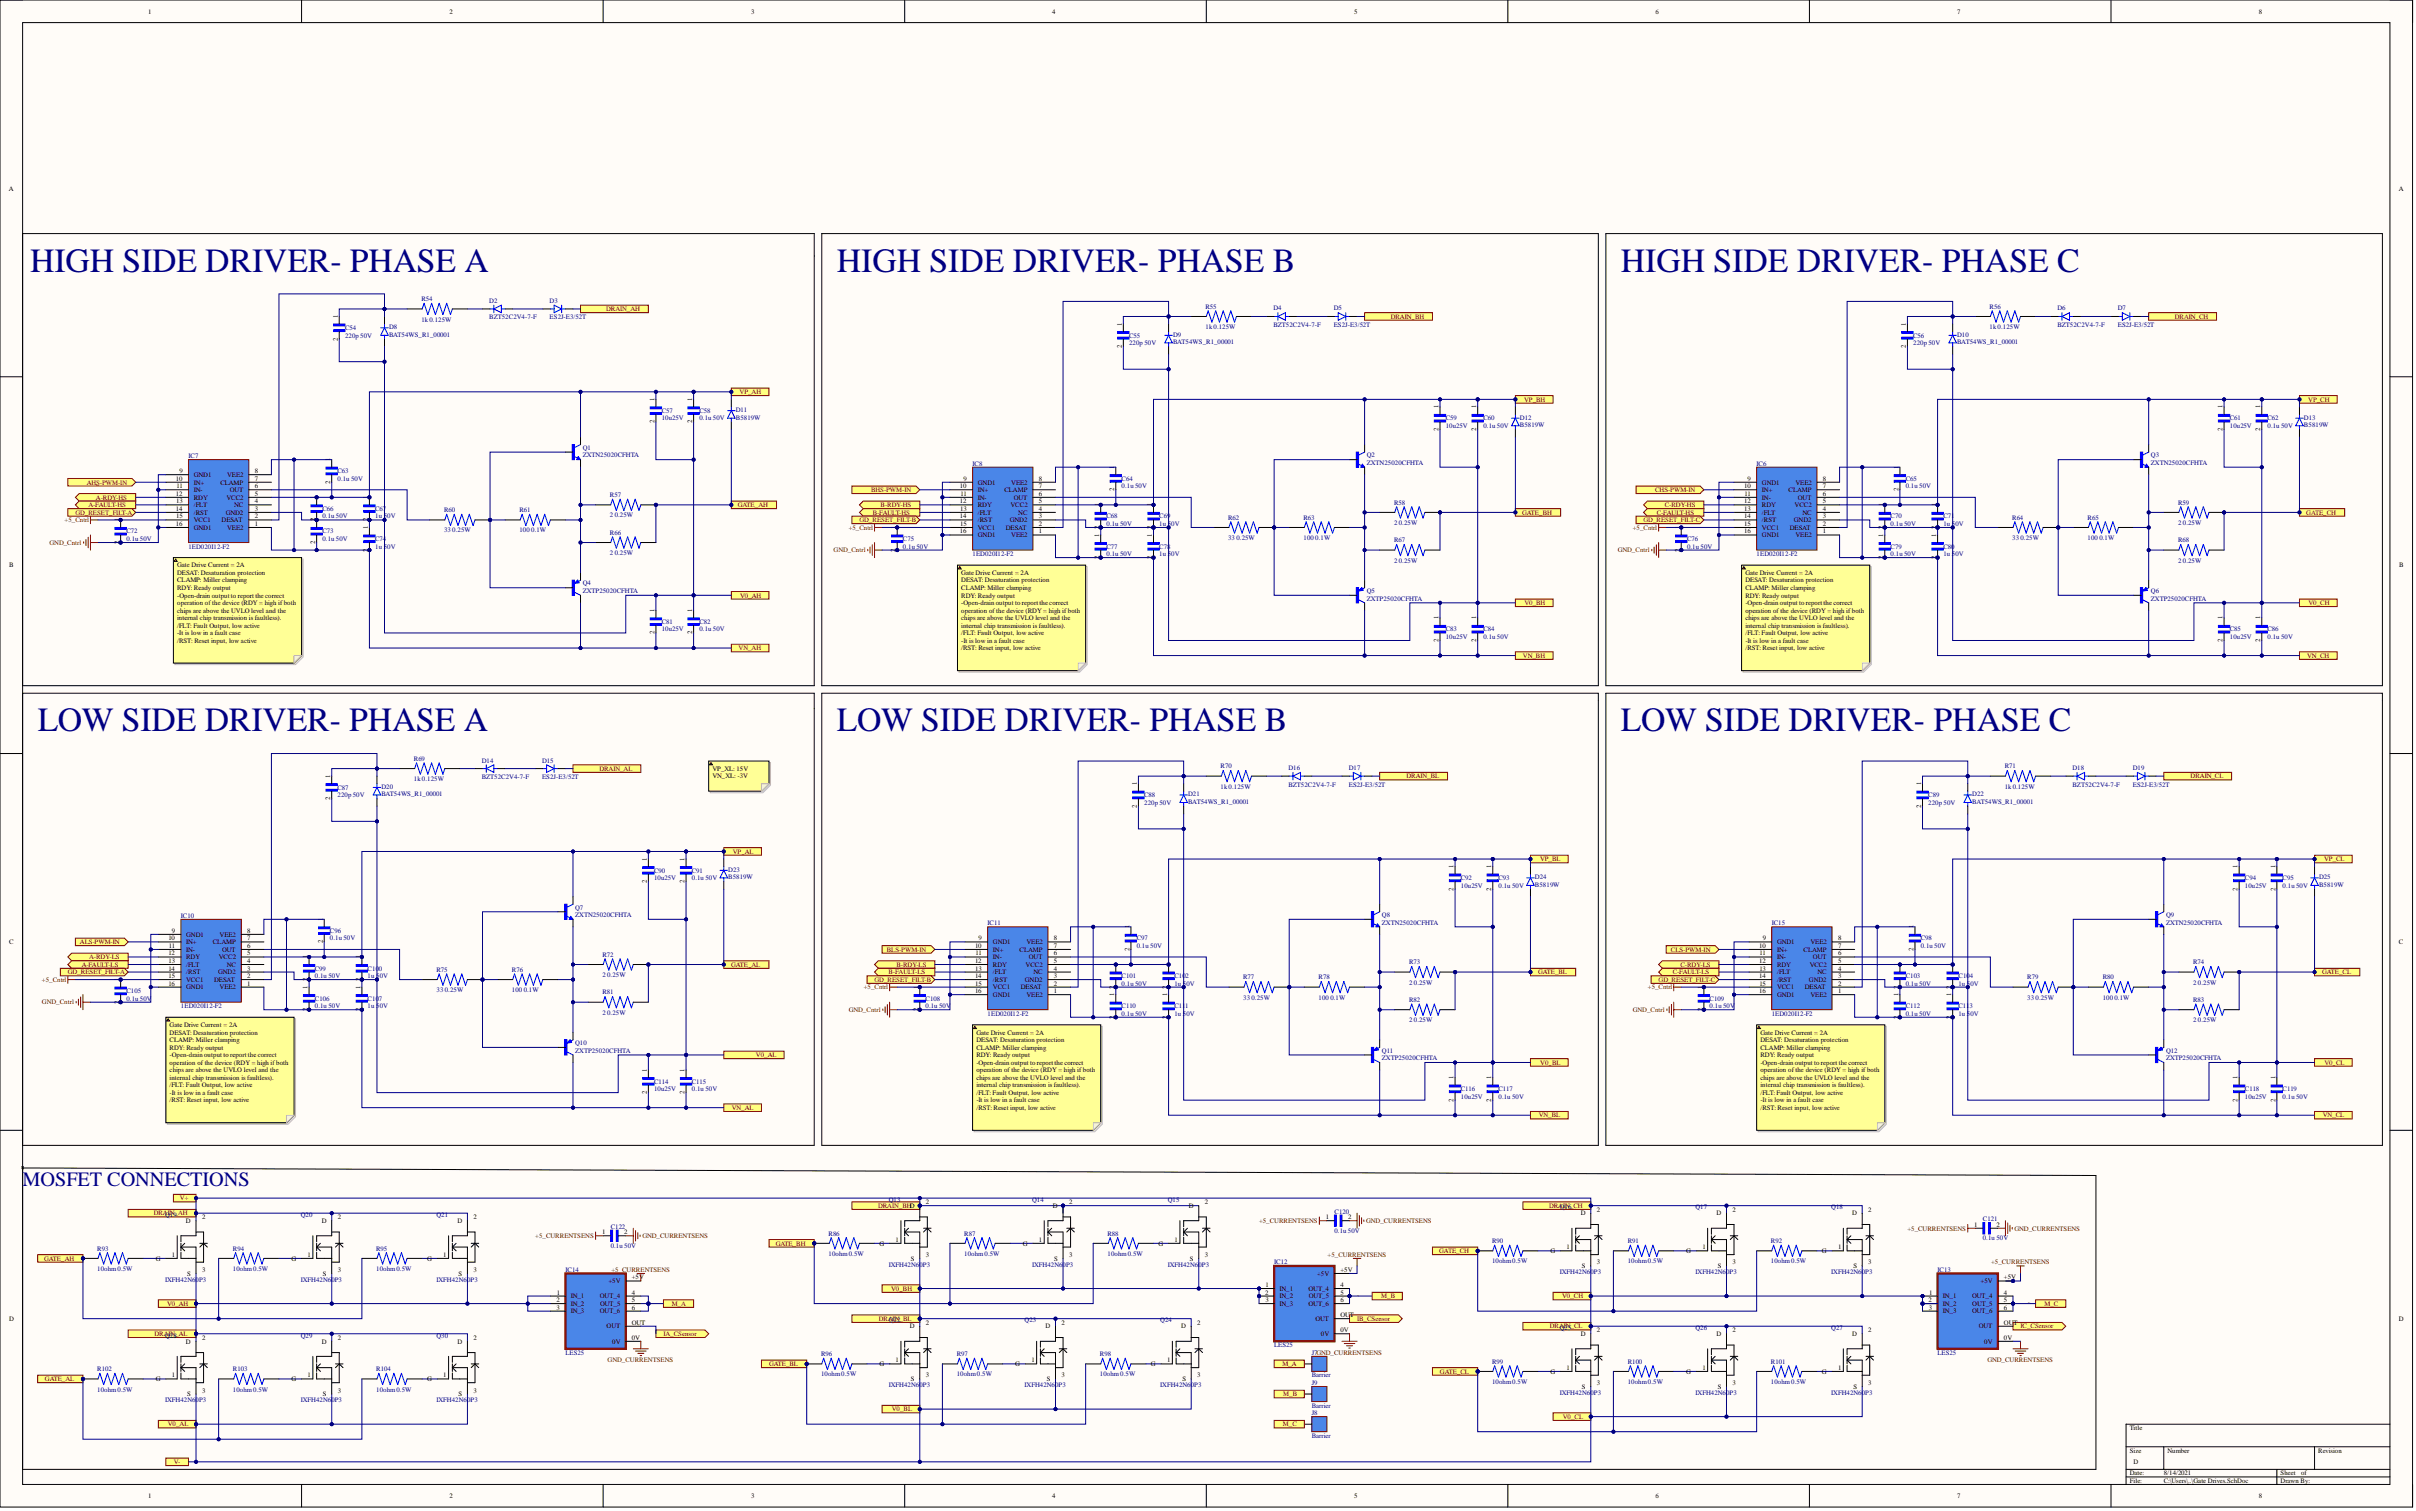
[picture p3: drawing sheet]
<svg xmlns="http://www.w3.org/2000/svg" width="812mm" height="508mm" viewBox="0 0 812 508" stroke-linecap="round" stroke-linejoin="round" font-family="sans-serif">
<defs><g id="words">
<g font-size="11.4" fill="#000080">
<text x="10.1" y="91.3">HIGH SIDE DRIVER- PHASE A</text>
<text x="281.4" y="91.3">HIGH SIDE DRIVER- PHASE B</text>
<text x="545.1" y="91.3">HIGH SIDE DRIVER- PHASE C</text>
<text x="12.7" y="245.8">LOW SIDE DRIVER- PHASE A</text>
<text x="281.4" y="245.8">LOW SIDE DRIVER- PHASE B</text>
<text x="545.1" y="245.8">LOW SIDE DRIVER- PHASE C</text>
</g>
<text font-size="6.8" fill="#000080" x="7.6" y="398.8">MOSFET CONNECTIONS</text>
<g font-size="2.3">
<text x="49.9" y="4.6">1</text>
<text x="151.1" y="4.6">2</text>
<text x="252.6" y="4.6">3</text>
<text x="353.8" y="4.6">4</text>
<text x="455.3" y="4.6">5</text>
<text x="556.7" y="4.6">6</text>
<text x="658.2" y="4.6">7</text>
<text x="759.6" y="4.6">8</text>
<text x="3" y="64.1">A</text>
<text x="806.6" y="64.1">A</text>
<text x="113.6" y="106.9" transform="rotate(-90 113.6 106.9)">1</text>
<text x="377.3" y="109.4" transform="rotate(-90 377.3 109.4)">1</text>
<text x="640.9" y="109.4" transform="rotate(-90 640.9 109.4)">1</text>
<text x="113.6" y="114.5" transform="rotate(-90 113.6 114.5)">2</text>
<text x="377.3" y="117" transform="rotate(-90 377.3 117)">2</text>
<text x="640.9" y="117" transform="rotate(-90 640.9 117)">2</text>
<text x="220.1" y="134.8" transform="rotate(-90 220.1 134.8)">1</text>
<text x="232.7" y="134.8" transform="rotate(-90 232.7 134.8)">1</text>
<text x="483.7" y="137.3" transform="rotate(-90 483.7 137.3)">1</text>
<text x="496.4" y="137.3" transform="rotate(-90 496.4 137.3)">1</text>
<text x="747.4" y="137.3" transform="rotate(-90 747.4 137.3)">1</text>
<text x="760.1" y="137.3" transform="rotate(-90 760.1 137.3)">1</text>
<text x="220.1" y="142.4" transform="rotate(-90 220.1 142.4)">2</text>
<text x="232.7" y="142.4" transform="rotate(-90 232.7 142.4)">2</text>
<text x="483.7" y="144.9" transform="rotate(-90 483.7 144.9)">2</text>
<text x="496.4" y="144.9" transform="rotate(-90 496.4 144.9)">2</text>
<text x="747.4" y="144.9" transform="rotate(-90 747.4 144.9)">2</text>
<text x="760.1" y="144.9" transform="rotate(-90 760.1 144.9)">2</text>
<text x="111" y="155" transform="rotate(-90 111 155)">1</text>
<text x="59.2" y="161.6">10</text>
<text x="60.3" y="159.1">9</text>
<text x="65.2" y="160.4">GND1</text>
<text x="76.4" y="160.4">VEE2</text>
<text x="85.7" y="161.6">7</text>
<text x="85.7" y="159.1">8</text>
<text x="324" y="161.6">9</text>
<text x="349.4" y="161.6">8</text>
<text x="374.7" y="157.6" transform="rotate(-90 374.7 157.6)">1</text>
<text x="587.7" y="161.6">9</text>
<text x="613" y="161.6">8</text>
<text x="638.4" y="157.6" transform="rotate(-90 638.4 157.6)">1</text>
<text x="59.2" y="166.7">12</text>
<text x="59.3" y="164.2">11</text>
<text x="65.2" y="168">RDY</text>
<text x="65.2" y="165.4">IN-</text>
<text x="65.2" y="162.9">IN+</text>
<text x="74.1" y="162.9">CLAMP</text>
<text x="76.1" y="168">VCC2</text>
<text x="77.2" y="165.4">OUT</text>
<text x="85.7" y="166.7">5</text>
<text x="85.7" y="164.2">6</text>
<text x="106" y="167.7" transform="rotate(-90 106 167.7)">1</text>
<text x="111" y="162.6" transform="rotate(-90 111 162.6)">2</text>
<text x="123.7" y="167.7" transform="rotate(-90 123.7 167.7)">1</text>
<text x="322.8" y="164.2">10</text>
<text x="323" y="166.7">11</text>
<text x="328.8" y="168">IN-</text>
<text x="328.8" y="165.4">IN+</text>
<text x="328.8" y="162.9">GND1</text>
<text x="337.8" y="165.4">CLAMP</text>
<text x="340.1" y="162.9">VEE2</text>
<text x="340.9" y="168">OUT</text>
<text x="349.4" y="166.7">6</text>
<text x="349.4" y="164.2">7</text>
<text x="374.7" y="165.2" transform="rotate(-90 374.7 165.2)">2</text>
<text x="586.5" y="164.2">10</text>
<text x="586.7" y="166.7">11</text>
<text x="592.5" y="168">IN-</text>
<text x="592.5" y="165.4">IN+</text>
<text x="592.5" y="162.9">GND1</text>
<text x="601.5" y="165.4">CLAMP</text>
<text x="603.7" y="162.9">VEE2</text>
<text x="604.6" y="168">OUT</text>
<text x="613" y="166.7">6</text>
<text x="613" y="164.2">7</text>
<text x="638.4" y="165.2" transform="rotate(-90 638.4 165.2)">2</text>
<text x="59.2" y="171.8">14</text>
<text x="59.2" y="169.2">13</text>
<text x="65.2" y="173">/RST</text>
<text x="65.2" y="170.5">/FLT</text>
<text x="75.9" y="173">GND2</text>
<text x="78.8" y="170.5">NC</text>
<text x="85.7" y="171.8">3</text>
<text x="85.7" y="169.2">4</text>
<text x="322.8" y="169.2">12</text>
<text x="322.9" y="171.8">13</text>
<text x="328.8" y="173">/FLT</text>
<text x="328.8" y="170.5">RDY</text>
<text x="339.8" y="170.5">VCC2</text>
<text x="342.4" y="173">NC</text>
<text x="349.4" y="169.2">5</text>
<text x="349.4" y="171.8">4</text>
<text x="369.6" y="170.2" transform="rotate(-90 369.6 170.2)">1</text>
<text x="387.4" y="170.2" transform="rotate(-90 387.4 170.2)">1</text>
<text x="586.5" y="169.2">12</text>
<text x="586.6" y="171.8">13</text>
<text x="592.5" y="173">/FLT</text>
<text x="592.5" y="170.5">RDY</text>
<text x="603.5" y="170.5">VCC2</text>
<text x="606.1" y="173">NC</text>
<text x="613" y="169.2">5</text>
<text x="613" y="171.8">4</text>
<text x="633.3" y="170.2" transform="rotate(-90 633.3 170.2)">1</text>
<text x="651.1" y="170.2" transform="rotate(-90 651.1 170.2)">1</text>
<text x="40.1" y="175.3" transform="rotate(-90 40.1 175.3)">1</text>
<text x="59.2" y="176.8">16</text>
<text x="59.2" y="174.3">15</text>
<text x="65.2" y="178.1">GND1</text>
<text x="65.2" y="175.6">VCC1</text>
<text x="74.5" y="175.6">DESAT</text>
<text x="76.4" y="178.1">VEE2</text>
<text x="85.7" y="176.8">1</text>
<text x="85.7" y="174.3">2</text>
<text x="106" y="175.3" transform="rotate(-90 106 175.3)">2</text>
<text x="106" y="175.3" transform="rotate(-90 106 175.3)">1</text>
<text x="123.7" y="177.8" transform="rotate(-90 123.7 177.8)">1</text>
<text x="123.7" y="175.3" transform="rotate(-90 123.7 175.3)">2</text>
<text x="301.2" y="177.8" transform="rotate(-90 301.2 177.8)">1</text>
<text x="322.8" y="179.4">16</text>
<text x="322.8" y="174.3">14</text>
<text x="322.9" y="176.8">15</text>
<text x="328.8" y="178.1">VCC1</text>
<text x="328.8" y="175.6">/RST</text>
<text x="338.2" y="178.1">DESAT</text>
<text x="339.6" y="175.6">GND2</text>
<text x="349.4" y="179.4">1</text>
<text x="349.4" y="174.3">3</text>
<text x="349.4" y="176.8">2</text>
<text x="369.6" y="177.8" transform="rotate(-90 369.6 177.8)">2</text>
<text x="387.4" y="177.8" transform="rotate(-90 387.4 177.8)">2</text>
<text x="564.9" y="177.8" transform="rotate(-90 564.9 177.8)">1</text>
<text x="586.5" y="179.4">16</text>
<text x="586.5" y="174.3">14</text>
<text x="586.6" y="176.8">15</text>
<text x="592.5" y="178.1">VCC1</text>
<text x="592.5" y="175.6">/RST</text>
<text x="601.9" y="178.1">DESAT</text>
<text x="603.2" y="175.6">GND2</text>
<text x="613" y="179.4">1</text>
<text x="613" y="174.3">3</text>
<text x="613" y="176.8">2</text>
<text x="633.3" y="177.8" transform="rotate(-90 633.3 177.8)">2</text>
<text x="651.1" y="177.8" transform="rotate(-90 651.1 177.8)">2</text>
<text x="40.1" y="182.9" transform="rotate(-90 40.1 182.9)">2</text>
<text x="106" y="182.9" transform="rotate(-90 106 182.9)">2</text>
<text x="123.7" y="185.4" transform="rotate(-90 123.7 185.4)">2</text>
<text x="301.2" y="185.4" transform="rotate(-90 301.2 185.4)">2</text>
<text x="328.8" y="180.6">GND1</text>
<text x="340.1" y="180.6">VEE2</text>
<text x="369.6" y="180.4" transform="rotate(-90 369.6 180.4)">1</text>
<text x="387.4" y="180.4" transform="rotate(-90 387.4 180.4)">1</text>
<text x="564.9" y="185.4" transform="rotate(-90 564.9 185.4)">2</text>
<text x="592.5" y="180.6">GND1</text>
<text x="603.7" y="180.6">VEE2</text>
<text x="633.3" y="180.4" transform="rotate(-90 633.3 180.4)">1</text>
<text x="651.1" y="180.4" transform="rotate(-90 651.1 180.4)">1</text>
<text x="3.1" y="190.8">B</text>
<text x="59.6" y="190.8">Gate Drive Current = 2A</text>
<text x="369.6" y="188" transform="rotate(-90 369.6 188)">2</text>
<text x="387.4" y="188" transform="rotate(-90 387.4 188)">2</text>
<text x="633.3" y="188" transform="rotate(-90 633.3 188)">2</text>
<text x="651.1" y="188" transform="rotate(-90 651.1 188)">2</text>
<text x="806.8" y="190.8">B</text>
<text x="59.6" y="193.3">DESAT: Desaturation protection</text>
<text x="59.6" y="195.8">CLAMP: Miller clamping</text>
<text x="323.2" y="193.3">Gate Drive Current = 2A</text>
<text x="323.2" y="195.8">DESAT: Desaturation protection</text>
<text x="586.9" y="193.3">Gate Drive Current = 2A</text>
<text x="586.9" y="195.8">DESAT: Desaturation protection</text>
<text x="59.6" y="198.4">RDY: Ready output</text>
<text x="59.6" y="200.9">-Open-drain output to report the correct</text>
<text x="59.6" y="203.4">operation of the device (RDY = high if both</text>
<text x="323.2" y="198.4">CLAMP: Miller clamping</text>
<text x="323.2" y="200.9">RDY: Ready output</text>
<text x="323.2" y="203.4">-Open-drain output to report the correct</text>
<text x="586.9" y="198.4">CLAMP: Miller clamping</text>
<text x="586.9" y="200.9">RDY: Ready output</text>
<text x="586.9" y="203.4">-Open-drain output to report the correct</text>
<text x="59.6" y="206">chips are above the UVLO level and the</text>
<text x="59.6" y="208.5">internal chip transmission is faultless).</text>
<text x="220.1" y="205.7" transform="rotate(-90 220.1 205.7)">1</text>
<text x="232.7" y="205.7" transform="rotate(-90 232.7 205.7)">1</text>
<text x="323.2" y="206">operation of the device (RDY = high if both</text>
<text x="323.2" y="208.5">chips are above the UVLO level and the</text>
<text x="483.7" y="208.2" transform="rotate(-90 483.7 208.2)">1</text>
<text x="496.4" y="208.2" transform="rotate(-90 496.4 208.2)">1</text>
<text x="586.9" y="206">operation of the device (RDY = high if both</text>
<text x="586.9" y="208.5">chips are above the UVLO level and the</text>
<text x="747.4" y="208.2" transform="rotate(-90 747.4 208.2)">1</text>
<text x="760.1" y="208.2" transform="rotate(-90 760.1 208.2)">1</text>
<text x="59.6" y="211">/FLT: Fault Output, low active</text>
<text x="59.6" y="213.6">-It is low in a fault case</text>
<text x="220.1" y="213.3" transform="rotate(-90 220.1 213.3)">2</text>
<text x="232.7" y="213.3" transform="rotate(-90 232.7 213.3)">2</text>
<text x="323.2" y="211">internal chip transmission is faultless).</text>
<text x="323.2" y="213.6">/FLT: Fault Output, low active</text>
<text x="483.7" y="215.8" transform="rotate(-90 483.7 215.8)">2</text>
<text x="496.4" y="215.8" transform="rotate(-90 496.4 215.8)">2</text>
<text x="586.9" y="211">internal chip transmission is faultless).</text>
<text x="586.9" y="213.6">/FLT: Fault Output, low active</text>
<text x="747.4" y="215.8" transform="rotate(-90 747.4 215.8)">2</text>
<text x="760.1" y="215.8" transform="rotate(-90 760.1 215.8)">2</text>
<text x="59.6" y="216.1">/RST: Reset input, low active</text>
<text x="323.2" y="216.1">-It is low in a fault case</text>
<text x="323.2" y="218.6">/RST: Reset input, low active</text>
<text x="586.9" y="216.1">-It is low in a fault case</text>
<text x="586.9" y="218.6">/RST: Reset input, low active</text>
<text x="111" y="261.4" transform="rotate(-90 111 261.4)">1</text>
<text x="239.6" y="259.2">VP_XL: 15V</text>
<text x="239.6" y="261.7">VN_XL: -3V</text>
<text x="382.3" y="264" transform="rotate(-90 382.3 264)">1</text>
<text x="646" y="264" transform="rotate(-90 646 264)">1</text>
<text x="111" y="269" transform="rotate(-90 111 269)">2</text>
<text x="382.3" y="271.6" transform="rotate(-90 382.3 271.6)">2</text>
<text x="646" y="271.6" transform="rotate(-90 646 271.6)">2</text>
<text x="217.5" y="289.3" transform="rotate(-90 217.5 289.3)">1</text>
<text x="230.2" y="289.3" transform="rotate(-90 230.2 289.3)">1</text>
<text x="488.8" y="291.8" transform="rotate(-90 488.8 291.8)">1</text>
<text x="501.5" y="291.8" transform="rotate(-90 501.5 291.8)">1</text>
<text x="752.5" y="291.8" transform="rotate(-90 752.5 291.8)">1</text>
<text x="765.1" y="291.8" transform="rotate(-90 765.1 291.8)">1</text>
<text x="217.5" y="296.9" transform="rotate(-90 217.5 296.9)">2</text>
<text x="230.2" y="296.9" transform="rotate(-90 230.2 296.9)">2</text>
<text x="488.8" y="299.4" transform="rotate(-90 488.8 299.4)">2</text>
<text x="501.5" y="299.4" transform="rotate(-90 501.5 299.4)">2</text>
<text x="752.5" y="299.4" transform="rotate(-90 752.5 299.4)">2</text>
<text x="765.1" y="299.4" transform="rotate(-90 765.1 299.4)">2</text>
<text x="108.5" y="309.6" transform="rotate(-90 108.5 309.6)">1</text>
<text x="3" y="317.4">C</text>
<text x="56.6" y="316.2">10</text>
<text x="57.8" y="313.6">9</text>
<text x="62.6" y="317.4">IN+</text>
<text x="62.6" y="314.9">GND1</text>
<text x="71.6" y="317.4">CLAMP</text>
<text x="73.9" y="314.9">VEE2</text>
<text x="83.2" y="316.2">7</text>
<text x="83.2" y="313.6">8</text>
<text x="108.5" y="317.2" transform="rotate(-90 108.5 317.2)">2</text>
<text x="329.1" y="316.2">9</text>
<text x="333.9" y="317.4">GND1</text>
<text x="345.1" y="317.4">VEE2</text>
<text x="354.4" y="316.2">8</text>
<text x="379.8" y="312.1" transform="rotate(-90 379.8 312.1)">1</text>
<text x="592.7" y="316.2">9</text>
<text x="597.6" y="317.4">GND1</text>
<text x="608.8" y="317.4">VEE2</text>
<text x="618.1" y="316.2">8</text>
<text x="643.5" y="312.1" transform="rotate(-90 643.5 312.1)">1</text>
<text x="806.7" y="317.4">C</text>
<text x="56.6" y="321.2">12</text>
<text x="56.7" y="323.8">13</text>
<text x="56.8" y="318.7">11</text>
<text x="62.6" y="322.5">RDY</text>
<text x="62.6" y="320">IN-</text>
<text x="73.6" y="322.5">VCC2</text>
<text x="74.7" y="320">OUT</text>
<text x="83.2" y="321.2">5</text>
<text x="83.2" y="318.7">6</text>
<text x="83.2" y="323.8">4</text>
<text x="103.4" y="322.2" transform="rotate(-90 103.4 322.2)">1</text>
<text x="121.2" y="322.2" transform="rotate(-90 121.2 322.2)">1</text>
<text x="327.9" y="323.8">12</text>
<text x="327.9" y="318.7">10</text>
<text x="328.1" y="321.2">11</text>
<text x="333.9" y="322.5">IN-</text>
<text x="333.9" y="320">IN+</text>
<text x="342.9" y="320">CLAMP</text>
<text x="346" y="322.5">OUT</text>
<text x="354.4" y="323.8">5</text>
<text x="354.4" y="321.2">6</text>
<text x="354.4" y="318.7">7</text>
<text x="379.8" y="319.7" transform="rotate(-90 379.8 319.7)">2</text>
<text x="591.6" y="323.8">12</text>
<text x="591.6" y="318.7">10</text>
<text x="591.7" y="321.2">11</text>
<text x="597.6" y="322.5">IN-</text>
<text x="597.6" y="320">IN+</text>
<text x="606.5" y="320">CLAMP</text>
<text x="609.7" y="322.5">OUT</text>
<text x="618.1" y="323.8">5</text>
<text x="618.1" y="321.2">6</text>
<text x="618.1" y="318.7">7</text>
<text x="643.5" y="319.7" transform="rotate(-90 643.5 319.7)">2</text>
<text x="40.1" y="329.8" transform="rotate(-90 40.1 329.8)">1</text>
<text x="56.6" y="326.3">14</text>
<text x="56.7" y="328.8">15</text>
<text x="62.6" y="327.6">/RST</text>
<text x="62.6" y="325">/FLT</text>
<text x="73.4" y="327.6">GND2</text>
<text x="76.2" y="325">NC</text>
<text x="83.2" y="326.3">3</text>
<text x="83.2" y="328.8">2</text>
<text x="103.4" y="329.8" transform="rotate(-90 103.4 329.8)">2</text>
<text x="121.2" y="329.8" transform="rotate(-90 121.2 329.8)">2</text>
<text x="327.9" y="328.8">14</text>
<text x="328" y="326.3">13</text>
<text x="333.9" y="327.6">/FLT</text>
<text x="333.9" y="325">RDY</text>
<text x="344.9" y="325">VCC2</text>
<text x="347.5" y="327.6">NC</text>
<text x="354.4" y="328.8">3</text>
<text x="354.4" y="326.3">4</text>
<text x="374.7" y="324.8" transform="rotate(-90 374.7 324.8)">1</text>
<text x="392.5" y="324.8" transform="rotate(-90 392.5 324.8)">1</text>
<text x="591.6" y="328.8">14</text>
<text x="591.7" y="326.3">13</text>
<text x="597.6" y="327.6">/FLT</text>
<text x="597.6" y="325">RDY</text>
<text x="608.6" y="325">VCC2</text>
<text x="611.2" y="327.6">NC</text>
<text x="618.1" y="328.8">3</text>
<text x="618.1" y="326.3">4</text>
<text x="638.4" y="324.8" transform="rotate(-90 638.4 324.8)">1</text>
<text x="656.1" y="324.8" transform="rotate(-90 656.1 324.8)">1</text>
<text x="56.6" y="331.4">16</text>
<text x="62.6" y="332.6">GND1</text>
<text x="62.6" y="330.1">VCC1</text>
<text x="72" y="330.1">DESAT</text>
<text x="73.9" y="332.6">VEE2</text>
<text x="83.2" y="331.4">1</text>
<text x="103.4" y="332.4" transform="rotate(-90 103.4 332.4)">1</text>
<text x="121.2" y="332.4" transform="rotate(-90 121.2 332.4)">1</text>
<text x="308.8" y="332.4" transform="rotate(-90 308.8 332.4)">1</text>
<text x="327.9" y="333.9">16</text>
<text x="328" y="331.4">15</text>
<text x="333.9" y="335.2">GND1</text>
<text x="333.9" y="332.6">VCC1</text>
<text x="333.9" y="330.1">/RST</text>
<text x="343.3" y="332.6">DESAT</text>
<text x="344.6" y="330.1">GND2</text>
<text x="345.1" y="335.2">VEE2</text>
<text x="354.4" y="333.9">1</text>
<text x="354.4" y="331.4">2</text>
<text x="374.7" y="334.9" transform="rotate(-90 374.7 334.9)">1</text>
<text x="374.7" y="332.4" transform="rotate(-90 374.7 332.4)">2</text>
<text x="392.5" y="334.9" transform="rotate(-90 392.5 334.9)">1</text>
<text x="392.5" y="332.4" transform="rotate(-90 392.5 332.4)">2</text>
<text x="572.5" y="332.4" transform="rotate(-90 572.5 332.4)">1</text>
<text x="591.6" y="333.9">16</text>
<text x="591.7" y="331.4">15</text>
<text x="597.6" y="335.2">GND1</text>
<text x="597.6" y="332.6">VCC1</text>
<text x="597.6" y="330.1">/RST</text>
<text x="606.9" y="332.6">DESAT</text>
<text x="608.3" y="330.1">GND2</text>
<text x="608.8" y="335.2">VEE2</text>
<text x="618.1" y="333.9">1</text>
<text x="618.1" y="331.4">2</text>
<text x="638.4" y="334.9" transform="rotate(-90 638.4 334.9)">1</text>
<text x="638.4" y="332.4" transform="rotate(-90 638.4 332.4)">2</text>
<text x="656.1" y="334.9" transform="rotate(-90 656.1 334.9)">1</text>
<text x="656.1" y="332.4" transform="rotate(-90 656.1 332.4)">2</text>
<text x="40.1" y="337.4" transform="rotate(-90 40.1 337.4)">2</text>
<text x="103.4" y="340" transform="rotate(-90 103.4 340)">2</text>
<text x="121.2" y="340" transform="rotate(-90 121.2 340)">2</text>
<text x="308.8" y="340" transform="rotate(-90 308.8 340)">2</text>
<text x="572.5" y="340" transform="rotate(-90 572.5 340)">2</text>
<text x="57" y="345.3">Gate Drive Current = 2A</text>
<text x="57" y="347.8">DESAT: Desaturation protection</text>
<text x="328.3" y="347.8">Gate Drive Current = 2A</text>
<text x="374.7" y="342.5" transform="rotate(-90 374.7 342.5)">2</text>
<text x="392.5" y="342.5" transform="rotate(-90 392.5 342.5)">2</text>
<text x="592" y="347.8">Gate Drive Current = 2A</text>
<text x="638.4" y="342.5" transform="rotate(-90 638.4 342.5)">2</text>
<text x="656.1" y="342.5" transform="rotate(-90 656.1 342.5)">2</text>
<text x="57" y="350.4">CLAMP: Miller clamping</text>
<text x="57" y="352.9">RDY: Ready output</text>
<text x="328.3" y="350.4">DESAT: Desaturation protection</text>
<text x="328.3" y="352.9">CLAMP: Miller clamping</text>
<text x="592" y="350.4">DESAT: Desaturation protection</text>
<text x="592" y="352.9">CLAMP: Miller clamping</text>
<text x="57" y="355.4">-Open-drain output to report the correct</text>
<text x="57" y="358">operation of the device (RDY = high if both</text>
<text x="328.3" y="355.4">RDY: Ready output</text>
<text x="328.3" y="358">-Open-drain output to report the correct</text>
<text x="592" y="355.4">RDY: Ready output</text>
<text x="592" y="358">-Open-drain output to report the correct</text>
<text x="57" y="360.5">chips are above the UVLO level and the</text>
<text x="57" y="363">internal chip transmission is faultless).</text>
<text x="57" y="365.6">/FLT: Fault Output, low active</text>
<text x="217.5" y="360.2" transform="rotate(-90 217.5 360.2)">1</text>
<text x="230.2" y="360.2" transform="rotate(-90 230.2 360.2)">1</text>
<text x="328.3" y="360.5">operation of the device (RDY = high if both</text>
<text x="328.3" y="363">chips are above the UVLO level and the</text>
<text x="328.3" y="365.6">internal chip transmission is faultless).</text>
<text x="488.8" y="362.8" transform="rotate(-90 488.8 362.8)">1</text>
<text x="501.5" y="362.8" transform="rotate(-90 501.5 362.8)">1</text>
<text x="592" y="360.5">operation of the device (RDY = high if both</text>
<text x="592" y="363">chips are above the UVLO level and the</text>
<text x="592" y="365.6">internal chip transmission is faultless).</text>
<text x="752.5" y="362.8" transform="rotate(-90 752.5 362.8)">1</text>
<text x="765.1" y="362.8" transform="rotate(-90 765.1 362.8)">1</text>
<text x="57" y="368.1">-It is low in a fault case</text>
<text x="57" y="370.6">/RST: Reset input, low active</text>
<text x="217.5" y="367.8" transform="rotate(-90 217.5 367.8)">2</text>
<text x="230.2" y="367.8" transform="rotate(-90 230.2 367.8)">2</text>
<text x="328.3" y="368.1">/FLT: Fault Output, low active</text>
<text x="328.3" y="370.6">-It is low in a fault case</text>
<text x="488.8" y="370.4" transform="rotate(-90 488.8 370.4)">2</text>
<text x="501.5" y="370.4" transform="rotate(-90 501.5 370.4)">2</text>
<text x="592" y="368.1">/FLT: Fault Output, low active</text>
<text x="592" y="370.6">-It is low in a fault case</text>
<text x="752.5" y="370.4" transform="rotate(-90 752.5 370.4)">2</text>
<text x="765.1" y="370.4" transform="rotate(-90 765.1 370.4)">2</text>
<text x="328.3" y="373.2">/RST: Reset input, low active</text>
<text x="592" y="373.2">/RST: Reset input, low active</text>
<text x="311.3" y="404.8">2</text>
<text x="354.1" y="406.1">D</text>
<text x="359.5" y="404.8">2</text>
<text x="399.7" y="406.1">D</text>
<text x="405.1" y="404.8">2</text>
<text x="537" y="407.4">2</text>
<text x="582.6" y="407.4">2</text>
<text x="628.2" y="407.4">2</text>
<text x="62.5" y="411.2">D</text>
<text x="67.9" y="409.9">2</text>
<text x="108.2" y="411.2">D</text>
<text x="113.6" y="409.9">2</text>
<text x="153.8" y="411.2">D</text>
<text x="159.2" y="409.9">2</text>
<text x="445.9" y="409.9">1</text>
<text x="453.3" y="409.9">2</text>
<text x="531.6" y="408.6">D</text>
<text x="577.2" y="408.6">D</text>
<text x="622.8" y="408.6">D</text>
<text x="663.9" y="412.4">1</text>
<text x="671.3" y="412.4">2</text>
<text x="202.5" y="415">1</text>
<text x="209.9" y="415">2</text>
<text x="295.8" y="418.8">G</text>
<text x="301.2" y="417.5">1</text>
<text x="344" y="418.8">G</text>
<text x="349.4" y="417.5">1</text>
<text x="389.6" y="418.8">G</text>
<text x="395" y="417.5">1</text>
<text x="52.4" y="423.8">G</text>
<text x="57.8" y="422.6">1</text>
<text x="98" y="423.8">G</text>
<text x="103.4" y="422.6">1</text>
<text x="143.7" y="423.8">G</text>
<text x="149.1" y="422.6">1</text>
<text x="306.3" y="423.8">S</text>
<text x="311.3" y="422.6">3</text>
<text x="354.5" y="423.8">S</text>
<text x="359.5" y="422.6">3</text>
<text x="400.2" y="423.8">S</text>
<text x="405.1" y="422.6">3</text>
<text x="521.4" y="421.3">G</text>
<text x="526.8" y="420">1</text>
<text x="537" y="425.1">3</text>
<text x="567.1" y="421.3">G</text>
<text x="572.5" y="420">1</text>
<text x="582.6" y="425.1">3</text>
<text x="612.7" y="421.3">G</text>
<text x="618.1" y="420">1</text>
<text x="628.2" y="425.1">3</text>
<text x="63" y="428.9">S</text>
<text x="67.9" y="427.6">3</text>
<text x="108.6" y="428.9">S</text>
<text x="113.6" y="427.6">3</text>
<text x="154.2" y="428.9">S</text>
<text x="159.2" y="427.6">3</text>
<text x="204.6" y="431.4">+5V</text>
<text x="212.5" y="430.2">+5V</text>
<text x="442.9" y="428.9">+5V</text>
<text x="450.8" y="427.6">+5V</text>
<text x="532" y="426.4">S</text>
<text x="577.6" y="426.4">S</text>
<text x="623.3" y="426.4">S</text>
<text x="666" y="431.4">+5V</text>
<text x="673.9" y="430.2">+5V</text>
<text x="187.1" y="437.8">2</text>
<text x="187.3" y="435.2">1</text>
<text x="191.9" y="436.5">IN_1</text>
<text x="201.7" y="436.5">OUT_4</text>
<text x="212.5" y="435.2">4</text>
<text x="212.5" y="437.8">5</text>
<text x="425.4" y="435.2">2</text>
<text x="425.5" y="437.8">3</text>
<text x="425.6" y="432.7">1</text>
<text x="430.2" y="434">IN_1</text>
<text x="430.2" y="436.5">IN_2</text>
<text x="440" y="434">OUT_4</text>
<text x="440.1" y="436.5">OUT_5</text>
<text x="450.8" y="432.7">4</text>
<text x="450.8" y="435.2">5</text>
<text x="450.8" y="437.8">6</text>
<text x="648.5" y="437.8">2</text>
<text x="648.7" y="435.2">1</text>
<text x="653.3" y="436.5">IN_1</text>
<text x="663.1" y="436.5">OUT_4</text>
<text x="673.9" y="435.2">4</text>
<text x="673.9" y="437.8">5</text>
<text x="187.2" y="440.3">3</text>
<text x="191.9" y="439">IN_2</text>
<text x="191.9" y="441.6">IN_3</text>
<text x="201.7" y="441.6">OUT_6</text>
<text x="201.8" y="439">OUT_5</text>
<text x="212.5" y="440.3">6</text>
<text x="430.2" y="439">IN_3</text>
<text x="440" y="439">OUT_6</text>
<text x="450.8" y="442.8">OU</text>
<text x="454" y="442.8">T</text>
<text x="648.6" y="440.3">3</text>
<text x="653.3" y="439">IN_2</text>
<text x="653.3" y="441.6">IN_3</text>
<text x="663.1" y="441.6">OUT_6</text>
<text x="663.2" y="439">OUT_5</text>
<text x="673.9" y="440.3">6</text>
<text x="3" y="444.1">D</text>
<text x="204" y="446.6">OUT</text>
<text x="212.5" y="445.4">OUT</text>
<text x="305.9" y="446.6">D</text>
<text x="311.3" y="445.4">2</text>
<text x="351.6" y="446.6">D</text>
<text x="357" y="445.4">2</text>
<text x="397.2" y="446.6">D</text>
<text x="402.6" y="445.4">2</text>
<text x="442.3" y="444.1">OUT</text>
<text x="444.2" y="449.2">0V</text>
<text x="450.8" y="447.9">0V</text>
<text x="531.6" y="449.2">D</text>
<text x="537" y="447.9">2</text>
<text x="577.2" y="449.2">D</text>
<text x="582.6" y="447.9">2</text>
<text x="622.8" y="449.2">D</text>
<text x="628.2" y="447.9">2</text>
<text x="665.4" y="446.6">OUT</text>
<text x="673.9" y="445.4">OU</text>
<text x="677.1" y="445.4">T</text>
<text x="806.7" y="444.1">D</text>
<text x="62.5" y="451.7">D</text>
<text x="67.9" y="450.4">2</text>
<text x="108.2" y="451.7">D</text>
<text x="113.6" y="450.4">2</text>
<text x="153.8" y="451.7">D</text>
<text x="159.2" y="450.4">2</text>
<text x="205.9" y="451.7">0V</text>
<text x="212.5" y="450.4">0V</text>
<text x="667.3" y="451.7">0V</text>
<text x="673.9" y="450.4">0V</text>
<text x="295.8" y="459.3">G</text>
<text x="301.2" y="458">1</text>
<text x="341.4" y="459.3">G</text>
<text x="346.8" y="458">1</text>
<text x="387.1" y="459.3">G</text>
<text x="392.5" y="458">1</text>
<text x="521.4" y="461.8">G</text>
<text x="526.8" y="460.6">1</text>
<text x="567.1" y="461.8">G</text>
<text x="572.5" y="460.6">1</text>
<text x="612.7" y="461.8">G</text>
<text x="618.1" y="460.6">1</text>
<text x="52.4" y="464.4">G</text>
<text x="57.8" y="463.1">1</text>
<text x="98" y="464.4">G</text>
<text x="103.4" y="463.1">1</text>
<text x="143.7" y="464.4">G</text>
<text x="149.1" y="463.1">1</text>
<text x="306.3" y="464.4">S</text>
<text x="311.3" y="463.1">3</text>
<text x="352" y="464.4">S</text>
<text x="357" y="463.1">3</text>
<text x="397.6" y="464.4">S</text>
<text x="402.6" y="463.1">3</text>
<text x="532" y="466.9">S</text>
<text x="537" y="465.6">3</text>
<text x="577.6" y="466.9">S</text>
<text x="582.6" y="465.6">3</text>
<text x="623.3" y="466.9">S</text>
<text x="628.2" y="465.6">3</text>
<text x="63" y="469.4">S</text>
<text x="67.9" y="468.2">3</text>
<text x="108.6" y="469.4">S</text>
<text x="113.6" y="468.2">3</text>
<text x="154.2" y="469.4">S</text>
<text x="159.2" y="468.2">3</text>
<text x="716.2" y="480.8">Title</text>
<text x="716.2" y="488.4">Size</text>
<text x="728.9" y="488.4">Number</text>
<text x="779.6" y="488.4">Revision</text>
<text x="716.2" y="496">Date:</text>
<text x="717.5" y="492.2">D</text>
<text x="727.6" y="496">8/14/2021</text>
<text x="766.9" y="496">Sheet</text>
<text x="773.8" y="496">of</text>
<text x="49.9" y="503.6">1</text>
<text x="151.1" y="503.6">2</text>
<text x="252.6" y="503.6">3</text>
<text x="353.8" y="503.6">4</text>
<text x="455.3" y="503.6">5</text>
<text x="556.7" y="503.6">6</text>
<text x="658.2" y="503.6">7</text>
<text x="716.2" y="498.6">File:</text>
<text x="727.6" y="498.6">C:\Users\..\Gate Drives.SchDoc</text>
<text x="759.6" y="503.6">8</text>
<text x="766.9" y="498.6">Drawn By:</text>
</g>
<g font-size="2.3" fill="#000080">
<text x="141.7" y="101.3">R54</text>
<text x="164.5" y="101.8">D2</text>
<text x="184.8" y="101.8">D3</text>
<text x="164.5" y="107.4">BZT52C2V4-7-F</text>
<text x="184.8" y="107.4">ES2J-E3/52T</text>
<text x="405.4" y="103.8">R55</text>
<text x="428.2" y="104.4">D4</text>
<text x="448.5" y="104.4">D5</text>
<text x="669.1" y="103.8">R56</text>
<text x="691.9" y="104.4">D6</text>
<text x="712.2" y="104.4">D7</text>
<text x="116" y="111">C54</text>
<text x="116" y="113.5">220p 50V</text>
<text x="130.8" y="110.7">D8</text>
<text x="130.8" y="113.2">BAT54WS_R1_00001</text>
<text x="141.7" y="108.1">1k0.125W</text>
<text x="379.7" y="113.5">C55</text>
<text x="394.5" y="113.2">D9</text>
<text x="405.4" y="110.6">1k0.125W</text>
<text x="428.2" y="109.9">BZT52C2V4-7-F</text>
<text x="448.5" y="109.9">ES2J-E3/52T</text>
<text x="643.4" y="113.5">C56</text>
<text x="658.2" y="113.2">D10</text>
<text x="669.1" y="110.6">1k0.125W</text>
<text x="691.9" y="109.9">BZT52C2V4-7-F</text>
<text x="712.2" y="109.9">ES2J-E3/52T</text>
<text x="379.7" y="116">220p 50V</text>
<text x="394.5" y="115.8">BAT54WS_R1_00001</text>
<text x="643.4" y="116">220p 50V</text>
<text x="658.2" y="115.8">BAT54WS_R1_00001</text>
<text x="222.5" y="138.8">C57</text>
<text x="222.5" y="141.4">10u25V</text>
<text x="235.2" y="138.8">C58</text>
<text x="235.2" y="141.4">0.1u 50V</text>
<text x="247.4" y="138.6">D11</text>
<text x="247.4" y="141.1">B5819W</text>
<text x="486.2" y="141.4">C59</text>
<text x="486.2" y="143.9">10u25V</text>
<text x="498.9" y="141.4">C60</text>
<text x="498.9" y="143.9">0.1u 50V</text>
<text x="511.1" y="141.1">D12</text>
<text x="511.1" y="143.6">B5819W</text>
<text x="749.9" y="141.4">C61</text>
<text x="749.9" y="143.9">10u25V</text>
<text x="762.5" y="141.4">C62</text>
<text x="762.5" y="143.9">0.1u 50V</text>
<text x="774.8" y="141.1">D13</text>
<text x="774.8" y="143.6">B5819W</text>
<text x="63.4" y="154">IC7</text>
<text x="196" y="151.2">Q1</text>
<text x="196" y="153.8">ZXTN25020CFHTA</text>
<text x="459.6" y="153.8">Q2</text>
<text x="723.3" y="153.8">Q3</text>
<text x="113.5" y="159.1">C63</text>
<text x="113.5" y="161.6">0.1u 50V</text>
<text x="327.1" y="156.6">IC8</text>
<text x="377.2" y="161.6">C64</text>
<text x="459.6" y="156.3">ZXTN25020CFHTA</text>
<text x="590.7" y="156.6">IC6</text>
<text x="640.8" y="161.6">C65</text>
<text x="723.3" y="156.3">ZXTN25020CFHTA</text>
<text x="205.1" y="167.1">R57</text>
<text x="377.2" y="164.2">0.1u 50V</text>
<text x="640.8" y="164.2">0.1u 50V</text>
<text x="108.4" y="171.8">C66</text>
<text x="126.2" y="171.8">C67</text>
<text x="149.3" y="172.2">R60</text>
<text x="174.7" y="172.2">R61</text>
<text x="205.1" y="174">2</text>
<text x="206.7" y="174">0.25W</text>
<text x="468.8" y="169.7">R58</text>
<text x="732.4" y="169.7">R59</text>
<text x="42.5" y="179.4">C72</text>
<text x="108.4" y="174.3">0.1u 50V</text>
<text x="108.4" y="179.4">C73</text>
<text x="126.2" y="174.3">1u 50V</text>
<text x="149.3" y="179">33</text>
<text x="152.1" y="179">0.25W</text>
<text x="174.7" y="179">100</text>
<text x="178.6" y="179">0.1W</text>
<text x="205.1" y="179.8">R66</text>
<text x="372.1" y="174.3">C68</text>
<text x="372.1" y="176.8">0.1u 50V</text>
<text x="389.8" y="174.3">C69</text>
<text x="389.8" y="176.8">1u 50V</text>
<text x="413" y="174.7">R62</text>
<text x="438.4" y="174.7">R63</text>
<text x="468.8" y="176.5">2</text>
<text x="470.4" y="176.5">0.25W</text>
<text x="635.8" y="174.3">C70</text>
<text x="635.8" y="176.8">0.1u 50V</text>
<text x="653.5" y="174.3">C71</text>
<text x="653.5" y="176.8">1u 50V</text>
<text x="676.7" y="174.7">R64</text>
<text x="702" y="174.7">R65</text>
<text x="732.4" y="176.5">2</text>
<text x="734" y="176.5">0.25W</text>
<text x="42.5" y="181.9">0.1u 50V</text>
<text x="63.4" y="184.4">1ED020I12-F2</text>
<text x="108.4" y="181.9">0.1u 50V</text>
<text x="126.2" y="181.9">C74</text>
<text x="126.2" y="184.4">1u 50V</text>
<text x="303.6" y="181.9">C75</text>
<text x="303.6" y="184.4">0.1u 50V</text>
<text x="372.1" y="184.4">C77</text>
<text x="389.8" y="184.4">C78</text>
<text x="413" y="181.6">33</text>
<text x="415.8" y="181.6">0.25W</text>
<text x="438.4" y="181.6">100</text>
<text x="442.3" y="181.6">0.1W</text>
<text x="468.8" y="182.3">R67</text>
<text x="567.3" y="181.9">C76</text>
<text x="567.3" y="184.4">0.1u 50V</text>
<text x="635.8" y="184.4">C79</text>
<text x="653.5" y="184.4">C80</text>
<text x="676.7" y="181.6">33</text>
<text x="679.4" y="181.6">0.25W</text>
<text x="702" y="181.6">100</text>
<text x="706" y="181.6">0.1W</text>
<text x="732.4" y="182.3">R68</text>
<text x="205.1" y="186.6">2</text>
<text x="206.7" y="186.6">0.25W</text>
<text x="327.1" y="187">1ED020I12-F2</text>
<text x="372.1" y="187">0.1u 50V</text>
<text x="389.8" y="187">1u 50V</text>
<text x="468.8" y="189.2">2</text>
<text x="470.4" y="189.2">0.25W</text>
<text x="590.7" y="187">1ED020I12-F2</text>
<text x="635.8" y="187">0.1u 50V</text>
<text x="653.5" y="187">1u 50V</text>
<text x="732.4" y="189.2">2</text>
<text x="734" y="189.2">0.25W</text>
<text x="196" y="196.8">Q4</text>
<text x="196" y="199.4">ZXTP25020CFHTA</text>
<text x="459.6" y="199.4">Q5</text>
<text x="459.6" y="201.9">ZXTP25020CFHTA</text>
<text x="723.3" y="199.4">Q6</text>
<text x="723.3" y="201.9">ZXTP25020CFHTA</text>
<text x="222.5" y="209.8">C81</text>
<text x="235.2" y="209.8">C82</text>
<text x="222.5" y="212.3">10u25V</text>
<text x="235.2" y="212.3">0.1u 50V</text>
<text x="486.2" y="212.3">C83</text>
<text x="486.2" y="214.8">10u25V</text>
<text x="498.9" y="212.3">C84</text>
<text x="498.9" y="214.8">0.1u 50V</text>
<text x="749.9" y="212.3">C85</text>
<text x="749.9" y="214.8">10u25V</text>
<text x="762.5" y="212.3">C86</text>
<text x="762.5" y="214.8">0.1u 50V</text>
<text x="139.2" y="255.8">R69</text>
<text x="162" y="256.4">D14</text>
<text x="182.3" y="256.4">D15</text>
<text x="139.2" y="262.6">1k0.125W</text>
<text x="162" y="262">BZT52C2V4-7-F</text>
<text x="182.3" y="262">ES2J-E3/52T</text>
<text x="410.5" y="258.3">R70</text>
<text x="433.3" y="258.9">D16</text>
<text x="453.6" y="258.9">D17</text>
<text x="674.1" y="258.3">R71</text>
<text x="696.9" y="258.9">D18</text>
<text x="717.2" y="258.9">D19</text>
<text x="113.5" y="265.5">C87</text>
<text x="113.5" y="268">220p 50V</text>
<text x="128.3" y="265.2">D20</text>
<text x="128.3" y="267.8">BAT54WS_R1_00001</text>
<text x="384.8" y="268">C88</text>
<text x="399.6" y="267.8">D21</text>
<text x="410.5" y="265.2">1k0.125W</text>
<text x="433.3" y="264.5">BZT52C2V4-7-F</text>
<text x="453.6" y="264.5">ES2J-E3/52T</text>
<text x="648.4" y="268">C89</text>
<text x="663.2" y="267.8">D22</text>
<text x="674.1" y="265.2">1k0.125W</text>
<text x="696.9" y="264.5">BZT52C2V4-7-F</text>
<text x="717.2" y="264.5">ES2J-E3/52T</text>
<text x="384.8" y="270.6">220p 50V</text>
<text x="399.6" y="270.3">BAT54WS_R1_00001</text>
<text x="648.4" y="270.6">220p 50V</text>
<text x="663.2" y="270.3">BAT54WS_R1_00001</text>
<text x="220" y="293.4">C90</text>
<text x="232.7" y="293.4">C91</text>
<text x="244.9" y="293.1">D23</text>
<text x="220" y="295.9">10u25V</text>
<text x="232.7" y="295.9">0.1u 50V</text>
<text x="244.9" y="295.6">B5819W</text>
<text x="491.3" y="295.9">C92</text>
<text x="491.3" y="298.4">10u25V</text>
<text x="503.9" y="295.9">C93</text>
<text x="503.9" y="298.4">0.1u 50V</text>
<text x="516.2" y="295.6">D24</text>
<text x="516.2" y="298.2">B5819W</text>
<text x="754.9" y="295.9">C94</text>
<text x="754.9" y="298.4">10u25V</text>
<text x="767.6" y="295.9">C95</text>
<text x="767.6" y="298.4">0.1u 50V</text>
<text x="779.9" y="295.6">D25</text>
<text x="779.9" y="298.2">B5819W</text>
<text x="193.4" y="305.8">Q7</text>
<text x="60.8" y="308.6">IC10</text>
<text x="193.4" y="308.3">ZXTN25020CFHTA</text>
<text x="332.1" y="311.1">IC11</text>
<text x="464.7" y="308.3">Q8</text>
<text x="464.7" y="310.8">ZXTN25020CFHTA</text>
<text x="595.8" y="311.1">IC15</text>
<text x="728.4" y="308.3">Q9</text>
<text x="728.4" y="310.8">ZXTN25020CFHTA</text>
<text x="111" y="313.6">C96</text>
<text x="111" y="316.2">0.1u 50V</text>
<text x="382.2" y="316.2">C97</text>
<text x="645.9" y="316.2">C98</text>
<text x="202.6" y="321.7">R72</text>
<text x="382.2" y="318.7">0.1u 50V</text>
<text x="645.9" y="318.7">0.1u 50V</text>
<text x="105.9" y="326.3">C99</text>
<text x="105.9" y="328.8">0.1u 50V</text>
<text x="123.6" y="326.3">C100</text>
<text x="123.6" y="328.8">1u 50V</text>
<text x="146.8" y="326.7">R75</text>
<text x="172.1" y="326.7">R76</text>
<text x="202.6" y="328.5">2</text>
<text x="204.2" y="328.5">0.25W</text>
<text x="377.2" y="328.8">C101</text>
<text x="394.9" y="328.8">C102</text>
<text x="418.1" y="329.3">R77</text>
<text x="443.4" y="329.3">R78</text>
<text x="473.8" y="324.2">R73</text>
<text x="640.8" y="328.8">C103</text>
<text x="658.6" y="328.8">C104</text>
<text x="681.7" y="329.3">R79</text>
<text x="707.1" y="329.3">R80</text>
<text x="737.5" y="324.2">R74</text>
<text x="42.5" y="333.9">C105</text>
<text x="146.8" y="333.6">33</text>
<text x="149.6" y="333.6">0.25W</text>
<text x="172.1" y="333.6">100</text>
<text x="176.1" y="333.6">0.1W</text>
<text x="202.6" y="334.3">R81</text>
<text x="377.2" y="331.4">0.1u 50V</text>
<text x="394.9" y="331.4">1u 50V</text>
<text x="473.8" y="331">2</text>
<text x="475.4" y="331">0.25W</text>
<text x="640.8" y="331.4">0.1u 50V</text>
<text x="658.6" y="331.4">1u 50V</text>
<text x="737.5" y="331">2</text>
<text x="739.1" y="331">0.25W</text>
<text x="42.5" y="336.4">0.1u 50V</text>
<text x="60.8" y="339">1ED020I12-F2</text>
<text x="105.9" y="336.4">C106</text>
<text x="105.9" y="339">0.1u 50V</text>
<text x="123.6" y="336.4">C107</text>
<text x="123.6" y="339">1u 50V</text>
<text x="202.6" y="341.2">2</text>
<text x="204.2" y="341.2">0.25W</text>
<text x="311.2" y="336.4">C108</text>
<text x="311.2" y="339">0.1u 50V</text>
<text x="332.1" y="341.5">1ED020I12-F2</text>
<text x="377.2" y="339">C110</text>
<text x="377.2" y="341.5">0.1u 50V</text>
<text x="394.9" y="339">C11</text>
<text x="394.9" y="341.5">1u 50V</text>
<text x="398.5" y="339">1</text>
<text x="418.1" y="336.1">33</text>
<text x="420.8" y="336.1">0.25W</text>
<text x="443.4" y="336.1">100</text>
<text x="447.4" y="336.1">0.1W</text>
<text x="473.8" y="336.9">R82</text>
<text x="574.9" y="336.4">C109</text>
<text x="574.9" y="339">0.1u 50V</text>
<text x="595.8" y="341.5">1ED020I12-F2</text>
<text x="640.8" y="339">C112</text>
<text x="640.8" y="341.5">0.1u 50V</text>
<text x="658.6" y="339">C11</text>
<text x="658.6" y="341.5">1u 50V</text>
<text x="662.3" y="339">3</text>
<text x="681.7" y="336.1">33</text>
<text x="684.5" y="336.1">0.25W</text>
<text x="707.1" y="336.1">100</text>
<text x="711" y="336.1">0.1W</text>
<text x="737.5" y="336.9">R83</text>
<text x="473.8" y="343.7">2</text>
<text x="475.4" y="343.7">0.25W</text>
<text x="737.5" y="343.7">2</text>
<text x="739.1" y="343.7">0.25W</text>
<text x="193.4" y="351.4">Q10</text>
<text x="193.4" y="353.9">ZXTP25020CFHTA</text>
<text x="464.7" y="353.9">Q11</text>
<text x="728.4" y="353.9">Q12</text>
<text x="464.7" y="356.4">ZXTP25020CFHTA</text>
<text x="728.4" y="356.4">ZXTP25020CFHTA</text>
<text x="220" y="364.3">C114</text>
<text x="232.7" y="364.3">C115</text>
<text x="220" y="366.8">10u25V</text>
<text x="232.7" y="366.8">0.1u 50V</text>
<text x="491.3" y="366.8">C116</text>
<text x="491.3" y="369.4">10u25V</text>
<text x="503.9" y="366.8">C117</text>
<text x="503.9" y="369.4">0.1u 50V</text>
<text x="754.9" y="366.8">C118</text>
<text x="754.9" y="369.4">10u25V</text>
<text x="767.6" y="366.8">C119</text>
<text x="767.6" y="369.4">0.1u 50V</text>
<text x="298.9" y="404.1">Q13</text>
<text x="347.1" y="404.1">Q14</text>
<text x="392.7" y="404.1">Q15</text>
<text x="524.6" y="406.6">Q16</text>
<text x="570.2" y="406.6">Q17</text>
<text x="615.8" y="406.6">Q18</text>
<text x="57.1" y="409.1">19</text>
<text x="101.2" y="409.1">Q20</text>
<text x="146.8" y="409.1">Q21</text>
<text x="205.4" y="413.1">C122</text>
<text x="448.7" y="408">C120</text>
<text x="666.8" y="410.6">C121</text>
<text x="205.4" y="419.4">0.1u 50V</text>
<text x="278.6" y="415.4">R86</text>
<text x="324.3" y="415.4">R87</text>
<text x="372.4" y="415.4">R88</text>
<text x="448.7" y="414.4">0.1u 50V</text>
<text x="501.7" y="417.9">R90</text>
<text x="547.4" y="417.9">R91</text>
<text x="595.5" y="417.9">R92</text>
<text x="666.8" y="416.9">0.1u 50V</text>
<text x="32.7" y="420.5">R93</text>
<text x="78.3" y="420.5">R94</text>
<text x="126.5" y="420.5">R95</text>
<text x="278.6" y="422.2">10ohm0.5W</text>
<text x="298.9" y="425.9">IXFH42N60P3</text>
<text x="324.3" y="422.2">10ohm0.5W</text>
<text x="347.1" y="425.9">IXFH42N60P3</text>
<text x="372.4" y="422.2">10ohm0.5W</text>
<text x="392.7" y="425.9">IXFH42N60P3</text>
<text x="428.5" y="425.1">IC12</text>
<text x="501.7" y="424.8">10ohm0.5W</text>
<text x="547.4" y="424.8">10ohm0.5W</text>
<text x="595.5" y="424.8">10ohm0.5W</text>
<text x="32.7" y="427.3">10ohm0.5W</text>
<text x="55.5" y="430.9">IXFH42N60P3</text>
<text x="78.3" y="427.3">10ohm0.5W</text>
<text x="101.2" y="430.9">IXFH42N60P3</text>
<text x="126.5" y="427.3">10ohm0.5W</text>
<text x="146.8" y="430.9">IXFH42N60P3</text>
<text x="190.1" y="427.6">IC14</text>
<text x="524.6" y="428.4">IXFH42N60P3</text>
<text x="570.2" y="428.4">IXFH42N60P3</text>
<text x="615.8" y="428.4">IXFH42N60P3</text>
<text x="651.6" y="427.6">IC13</text>
<text x="55.5" y="449.7">Q28</text>
<text x="101.2" y="449.7">Q29</text>
<text x="146.8" y="449.7">Q30</text>
<text x="298.9" y="444.6">Q22</text>
<text x="344.5" y="444.6">Q23</text>
<text x="390.2" y="444.6">Q24</text>
<text x="524.6" y="447.1">Q25</text>
<text x="570.2" y="447.1">Q26</text>
<text x="615.8" y="447.1">Q27</text>
<text x="190.1" y="455.5">LES25</text>
<text x="276.1" y="455.9">R96</text>
<text x="321.7" y="455.9">R97</text>
<text x="369.9" y="455.9">R98</text>
<text x="428.5" y="453">LES25</text>
<text x="441.1" y="455.5">J7GND_CURRENTSENS</text>
<text x="651.6" y="455.5">LES25</text>
<text x="32.7" y="461">R102</text>
<text x="78.3" y="461">R103</text>
<text x="126.5" y="461">R104</text>
<text x="501.7" y="458.5">R99</text>
<text x="547.4" y="458.5">R100</text>
<text x="595.5" y="458.5">R101</text>
<text x="32.7" y="467.8">10ohm0.5W</text>
<text x="78.3" y="467.8">10ohm0.5W</text>
<text x="126.5" y="467.8">10ohm0.5W</text>
<text x="276.1" y="462.8">10ohm0.5W</text>
<text x="298.9" y="466.4">IXFH42N60P3</text>
<text x="321.7" y="462.8">10ohm0.5W</text>
<text x="344.5" y="466.4">IXFH42N60P3</text>
<text x="369.9" y="462.8">10ohm0.5W</text>
<text x="390.2" y="466.4">IXFH42N60P3</text>
<text x="441.1" y="463.1">Barrier</text>
<text x="441.1" y="465.6">J9</text>
<text x="501.7" y="465.3">10ohm0.5W</text>
<text x="547.4" y="465.3">10ohm0.5W</text>
<text x="595.5" y="465.3">10ohm0.5W</text>
<text x="55.5" y="471.5">IXFH42N60P3</text>
<text x="101.2" y="471.5">IXFH42N60P3</text>
<text x="146.8" y="471.5">IXFH42N60P3</text>
<text x="441.1" y="473.2">Barrier</text>
<text x="524.6" y="468.9">IXFH42N60P3</text>
<text x="570.2" y="468.9">IXFH42N60P3</text>
<text x="615.8" y="468.9">IXFH42N60P3</text>
<text x="441.1" y="475.8">J8</text>
<text x="441.1" y="483.4">Barrier</text>
</g>
<g font-size="2.3" fill="#800000">
<text x="203.8" y="104.6">DRAIN_AH</text>
<text x="467.7" y="107.2">DRAIN_BH</text>
<text x="731.3" y="107.2">DRAIN_CH</text>
<text x="248.7" y="132.5">VP_AH</text>
<text x="512.6" y="135">VP_BH</text>
<text x="776.2" y="135">VP_CH</text>
<text x="29.2" y="162.9">AHS-PWM-IN</text>
<text x="32.3" y="168">A-RDY-HS</text>
<text x="292.9" y="165.4">BHS-PWM-IN</text>
<text x="556.6" y="165.4">CHS-PWM-IN</text>
<text x="25.4" y="173">GD_RESET_FILT-A</text>
<text x="29.7" y="170.5">A-FAULT-HS</text>
<text x="248.1" y="170.5">GATE_AH</text>
<text x="293.5" y="173">B-FAULT-HS</text>
<text x="296.1" y="170.5">B-RDY-HS</text>
<text x="511.9" y="173">GATE_BH</text>
<text x="557.2" y="173">C-FAULT-HS</text>
<text x="559.8" y="170.5">C-RDY-HS</text>
<text x="775.5" y="173">GATE_CH</text>
<text x="21.7" y="175.6">+5_Cntrl</text>
<text x="285.4" y="178.1">+5_Cntrl</text>
<text x="289" y="175.6">GD_RESET_FILT-B</text>
<text x="549.1" y="178.1">+5_Cntrl</text>
<text x="552.7" y="175.6">GD_RESET_FILT-C</text>
<text x="16.6" y="183.2">GND_Cntrl</text>
<text x="280.3" y="185.7">GND_Cntrl</text>
<text x="544" y="185.7">GND_Cntrl</text>
<text x="248.9" y="200.9">V0_AH</text>
<text x="512.6" y="203.4">V0_BH</text>
<text x="776.3" y="203.4">V0_CH</text>
<text x="248.4" y="218.6">VN_AH</text>
<text x="512.1" y="221.2">VN_BH</text>
<text x="775.8" y="221.2">VN_CH</text>
<text x="201.6" y="259.2">DRAIN_AL</text>
<text x="473" y="261.7">DRAIN_BL</text>
<text x="736.7" y="261.7">DRAIN_CL</text>
<text x="246.4" y="287">VP_AL</text>
<text x="517.9" y="289.6">VP_BL</text>
<text x="781.5" y="289.6">VP_CL</text>
<text x="26.9" y="317.4">ALS-PWM-IN</text>
<text x="30" y="322.5">A-RDY-LS</text>
<text x="298.2" y="320">BLS-PWM-IN</text>
<text x="561.9" y="320">CLS-PWM-IN</text>
<text x="22.8" y="327.6">GD_RESET_FILT-A</text>
<text x="27.5" y="325">A-FAULT-LS</text>
<text x="245.8" y="325">GATE_AL</text>
<text x="298.8" y="327.6">B-FAULT-LS</text>
<text x="301.4" y="325">B-RDY-LS</text>
<text x="517.2" y="327.6">GATE_BL</text>
<text x="562.5" y="327.6">C-FAULT-LS</text>
<text x="565.1" y="325">C-RDY-LS</text>
<text x="780.9" y="327.6">GATE_CL</text>
<text x="14.1" y="330.1">+5_Cntrl</text>
<text x="290.5" y="332.6">+5_Cntrl</text>
<text x="294.1" y="330.1">GD_RESET_FILT-B</text>
<text x="554.1" y="332.6">+5_Cntrl</text>
<text x="557.8" y="330.1">GD_RESET_FILT-C</text>
<text x="14.1" y="337.7">GND_Cntrl</text>
<text x="285.4" y="340.2">GND_Cntrl</text>
<text x="549.1" y="340.2">GND_Cntrl</text>
<text x="254.2" y="355.4">V0_AL</text>
<text x="518" y="358">V0_BL</text>
<text x="781.6" y="358">V0_CL</text>
<text x="246.1" y="373.2">VN_AL</text>
<text x="517.5" y="375.7">VN_BL</text>
<text x="781.1" y="375.7">VN_CL</text>
<text x="60.5" y="403.6">V+</text>
<text x="295.3" y="406.1">DRAIN_BHD</text>
<text x="520.9" y="406.1">DRAIN_CH</text>
<text x="51.7" y="408.6">DRAQIN_AH</text>
<text x="423.4" y="411.2">+5_CURRENTSENS</text>
<text x="459.4" y="411.2">GND_CURRENTSENS</text>
<text x="641.4" y="413.7">+5_CURRENTSENS</text>
<text x="677.4" y="413.7">GND_CURRENTSENS</text>
<text x="180" y="416.2">+5_CURRENTSENS</text>
<text x="216" y="416.2">GND_CURRENTSENS</text>
<text x="260.9" y="418.8">GATE_BH</text>
<text x="14.9" y="423.8">GATE_AH</text>
<text x="446.5" y="422.6">+5_CURRENTSENS</text>
<text x="484" y="421.3">GATE_CH</text>
<text x="669.6" y="425.1">+5_CURRENTSENS</text>
<text x="205.6" y="427.6">+5_CURRENTSENS</text>
<text x="299.7" y="434">V0_BH</text>
<text x="464.5" y="436.5">M_B</text>
<text x="525.3" y="436.5">V0_CH</text>
<text x="56.2" y="439">V0_AH</text>
<text x="225.9" y="439">M_A</text>
<text x="687.5" y="439">M_C</text>
<text x="52" y="449.2">DRAIN_AL</text>
<text x="223.1" y="449.2">IA_CSensor</text>
<text x="295.5" y="444.1">DRAIN_BL</text>
<text x="456.4" y="444.1">IB_CSensor</text>
<text x="521.2" y="446.6">DRAIN_CL</text>
<text x="679.5" y="446.6">IC_CSensor</text>
<text x="204.3" y="458">GND_CURRENTSENS</text>
<text x="258.6" y="459.3">GATE_BL</text>
<text x="431.3" y="459.3">M_A</text>
<text x="484.2" y="461.8">GATE_CL</text>
<text x="668.3" y="458">GND_CURRENTSENS</text>
<text x="15.1" y="464.4">GATE_AL</text>
<text x="431.5" y="469.4">M_B</text>
<text x="56.5" y="479.6">V0_AL</text>
<text x="299.9" y="474.5">V0_BL</text>
<text x="431.4" y="479.6">M_C</text>
<text x="525.6" y="477">V0_CL</text>
<text x="58.5" y="492.2">V-</text>
</g>
<g font-size=".4" fill="#800000">
<text x="456.4" y="435.6">M_B</text>
<text x="218" y="438.1">M_A</text>
<text x="682" y="438.1">M_C</text>
</g>
</g></defs>
<path d="M0 0h811.3v506.7h-811.3z" fill-rule="evenodd" fill="#fffcf8"/>
<path d="M0 0h811.3v506.7h-811.3z" fill="none" stroke="#000" stroke-width=".34"/>
<path d="M7.6 7.6h796.1v491.5h-796.1z" fill-rule="evenodd" fill="#fffcf8"/>
<g fill="none" stroke="#000" stroke-width=".34">
<path d="M0 0h7.6M101.4 0v7.6M202.8 0v7.6M304.2 0v7.6M405.6 0v7.6M507.1 0v7.6M608.5 0v7.6M709.9 0v7.6M803.7 0h7.6v7.6M7.6 7.6h796.1v491.5h-796.1zM0 126.7h7.6M803.7 126.7h7.6"/>
<path d="M0 253.3h7.6M803.7 253.3h7.6M0 380h7.6M803.7 380h7.6M803.7 478.8h-88.7v20.3M101.4 499.1v7.6M202.8 499.1v7.6M304.2 499.1v7.6M405.6 499.1v7.6M507.1 499.1v7.6M608.5 499.1v7.6M709.9 499.1v7.6"/>
<path d="M715 486.4h88.7M715 494h88.7M715 496.5h88.7M727.6 486.4v7.6M765.7 494v5.1M778.3 486.4v7.6M811.3 499.1v7.6"/>
</g>
<path d="M30.4 173.5v2.6M30.4 179.9v5M30.4 174.8h2.6M28.1 182.1v.6M28.9 181.4v2M29.7 180.6v3.6M30.4 182.4h2.6" fill="none" stroke="#800000" stroke-width=".34"/>
<path d="M25.4 167.2l1.2-1.3h19v2.6h-19z" fill-rule="evenodd" fill="#ffff80"/>
<path d="M25.4 167.2l1.2-1.3h19v2.6h-19z" fill="none" stroke="#800000" stroke-width=".34"/>
<path d="M25.4 169.7l1.2-1.2h19v2.5h-19z" fill-rule="evenodd" fill="#ffff80"/>
<path d="M25.4 169.7l1.2-1.2h19v2.5h-19z" fill="none" stroke="#800000" stroke-width=".34"/>
<path d="M245.9 130.5h12.7v2.5h-12.7z" fill-rule="evenodd" fill="#ffff80"/>
<path d="M245.9 130.5h12.7v2.5h-12.7z" fill="none" stroke="#800000" stroke-width=".34"/>
<circle cx="245.9" cy="131.7" r=".51" fill="#000080"/>
<circle cx="245.9" cy="131.7" r=".51" fill="none" stroke="#000080" stroke-width=".34"/>
<path d="M245.9 216.6h12.7v2.5h-12.7z" fill-rule="evenodd" fill="#ffff80"/>
<path d="M245.9 216.6h12.7v2.5h-12.7z" fill="none" stroke="#800000" stroke-width=".34"/>
<path d="M245.9 198.9h12.7v2.5h-12.7z" fill-rule="evenodd" fill="#ffff80"/>
<path d="M245.9 198.9h12.7v2.5h-12.7z" fill="none" stroke="#800000" stroke-width=".34"/>
<path d="M245.9 168.5h15.2v2.5h-15.2z" fill-rule="evenodd" fill="#ffff80"/>
<path d="M245.9 168.5h15.2v2.5h-15.2z" fill="none" stroke="#800000" stroke-width=".34"/>
<circle cx="245.9" cy="169.7" r=".51" fill="#000080"/>
<circle cx="245.9" cy="169.7" r=".51" fill="none" stroke="#000080" stroke-width=".34"/>
<path d="M22.8 160.9h21.6l1.2 1.2-1.2 1.3h-21.6z" fill-rule="evenodd" fill="#ffff80"/>
<path d="M22.8 160.9h21.6l1.2 1.2-1.2 1.3h-21.6z" fill="none" stroke="#800000" stroke-width=".34"/>
<path d="M195.2 102.6h22.8v2.5h-22.8z" fill-rule="evenodd" fill="#ffff80"/>
<path d="M195.2 102.6h22.8v2.5h-22.8zM22.8 328.1v2.5M22.8 329.3h2.6M25.6 336.7v.5M26.4 335.9v2.1M27.1 335.2v3.5M27.9 334.4v5.1M27.9 336.9h2.5" fill="none" stroke="#800000" stroke-width=".34"/>
<path d="M243.4 285h12.7v2.5h-12.7z" fill-rule="evenodd" fill="#ffff80"/>
<path d="M243.4 285h12.7v2.5h-12.7z" fill="none" stroke="#800000" stroke-width=".34"/>
<circle cx="243.4" cy="286.3" r=".51" fill="#000080"/>
<circle cx="243.4" cy="286.3" r=".51" fill="none" stroke="#000080" stroke-width=".34"/>
<path d="M243.4 371.1h12.7v2.6h-12.7z" fill-rule="evenodd" fill="#ffff80"/>
<path d="M243.4 371.1h12.7v2.6h-12.7z" fill="none" stroke="#800000" stroke-width=".34"/>
<path d="M243.4 353.4h20.3v2.5h-20.3z" fill-rule="evenodd" fill="#ffff80"/>
<path d="M243.4 353.4h20.3v2.5h-20.3z" fill="none" stroke="#800000" stroke-width=".34"/>
<path d="M243.4 323h15.2v2.5h-15.2z" fill-rule="evenodd" fill="#ffff80"/>
<path d="M243.4 323h15.2v2.5h-15.2z" fill="none" stroke="#800000" stroke-width=".34"/>
<circle cx="243.4" cy="324.3" r=".51" fill="#000080"/>
<circle cx="243.4" cy="324.3" r=".51" fill="none" stroke="#000080" stroke-width=".34"/>
<path d="M25.4 315.4h16.4l1.3 1.3-1.3 1.2h-16.4z" fill-rule="evenodd" fill="#ffff80"/>
<path d="M25.4 315.4h16.4l1.3 1.3-1.3 1.2h-16.4z" fill="none" stroke="#800000" stroke-width=".34"/>
<path d="M192.7 257.1h22.8v2.6h-22.8z" fill-rule="evenodd" fill="#ffff80"/>
<path d="M294.1 176.1v2.5M294.1 177.3h2.5M291.8 184.7v.5M292.6 183.9v2M293.3 183.2v3.5M294.1 182.4v5.1M294.1 184.9h2.5M192.7 257.1h22.8v2.6h-22.8z" fill="none" stroke="#800000" stroke-width=".34"/>
<path d="M7.6 78.5h266.2v152h-266.2zM7.6 233.1h266.2v152h-266.2z" fill="none" stroke="#000" stroke-width=".34"/>
<path d="M289 169.7l1.3-1.2h19v2.5h-19z" fill-rule="evenodd" fill="#ffff80"/>
<path d="M289 169.7l1.3-1.2h19v2.5h-19z" fill="none" stroke="#800000" stroke-width=".34"/>
<path d="M289 172.3l1.3-1.3h19v2.5h-19z" fill-rule="evenodd" fill="#ffff80"/>
<path d="M289 172.3l1.3-1.3h19v2.5h-19z" fill="none" stroke="#800000" stroke-width=".34"/>
<path d="M509.6 133h12.7v2.5h-12.7z" fill-rule="evenodd" fill="#ffff80"/>
<path d="M509.6 133h12.7v2.5h-12.7z" fill="none" stroke="#800000" stroke-width=".34"/>
<circle cx="509.6" cy="134.3" r=".51" fill="#000080"/>
<circle cx="509.6" cy="134.3" r=".51" fill="none" stroke="#000080" stroke-width=".34"/>
<path d="M509.6 219.1h12.7v2.6h-12.7z" fill-rule="evenodd" fill="#ffff80"/>
<path d="M509.6 219.1h12.7v2.6h-12.7z" fill="none" stroke="#800000" stroke-width=".34"/>
<path d="M509.6 201.4h12.7v2.5h-12.7z" fill-rule="evenodd" fill="#ffff80"/>
<path d="M509.6 201.4h12.7v2.5h-12.7z" fill="none" stroke="#800000" stroke-width=".34"/>
<path d="M509.6 171h15.2v2.5h-15.2z" fill-rule="evenodd" fill="#ffff80"/>
<path d="M509.6 171h15.2v2.5h-15.2z" fill="none" stroke="#800000" stroke-width=".34"/>
<circle cx="509.6" cy="172.3" r=".51" fill="#000080"/>
<circle cx="509.6" cy="172.3" r=".51" fill="none" stroke="#000080" stroke-width=".34"/>
<path d="M286.5 163.4h21.5l1.3 1.3-1.3 1.2h-21.5z" fill-rule="evenodd" fill="#ffff80"/>
<path d="M286.5 163.4h21.5l1.3 1.3-1.3 1.2h-21.5z" fill="none" stroke="#800000" stroke-width=".34"/>
<path d="M458.9 105.1h22.8v2.6h-22.8z" fill-rule="evenodd" fill="#ffff80"/>
<path d="M458.9 105.1h22.8v2.6h-22.8zM296.9 339.2v.5M297.6 338.5v2M298.4 337.7v3.5M299.2 330.6v2.5M299.2 336.9v5.1M299.2 339.5h2.5M299.2 331.9h2.5" fill="none" stroke="#800000" stroke-width=".34"/>
<path d="M294.1 324.3l1.3-1.3h19v2.5h-19z" fill-rule="evenodd" fill="#ffff80"/>
<path d="M294.1 324.3l1.3-1.3h19v2.5h-19z" fill="none" stroke="#800000" stroke-width=".34"/>
<path d="M294.1 326.8l1.3-1.3h19v2.6h-19z" fill-rule="evenodd" fill="#ffff80"/>
<path d="M294.1 326.8l1.3-1.3h19v2.6h-19z" fill="none" stroke="#800000" stroke-width=".34"/>
<path d="M514.7 287.5h12.6v2.6h-12.6z" fill-rule="evenodd" fill="#ffff80"/>
<path d="M514.7 287.5h12.6v2.6h-12.6z" fill="none" stroke="#800000" stroke-width=".34"/>
<circle cx="514.7" cy="288.8" r=".51" fill="#000080"/>
<circle cx="514.7" cy="288.8" r=".51" fill="none" stroke="#000080" stroke-width=".34"/>
<path d="M514.7 373.7h12.6v2.5h-12.6z" fill-rule="evenodd" fill="#ffff80"/>
<path d="M514.7 373.7h12.6v2.5h-12.6z" fill="none" stroke="#800000" stroke-width=".34"/>
<path d="M514.7 355.9h12.6v2.6h-12.6z" fill-rule="evenodd" fill="#ffff80"/>
<path d="M514.7 355.9h12.6v2.6h-12.6z" fill="none" stroke="#800000" stroke-width=".34"/>
<path d="M514.7 325.5h15.2v2.6h-15.2z" fill-rule="evenodd" fill="#ffff80"/>
<path d="M514.7 325.5h15.2v2.6h-15.2z" fill="none" stroke="#800000" stroke-width=".34"/>
<circle cx="514.7" cy="326.8" r=".51" fill="#000080"/>
<circle cx="514.7" cy="326.8" r=".51" fill="none" stroke="#000080" stroke-width=".34"/>
<path d="M296.6 317.9h16.5l1.3 1.3-1.3 1.3h-16.5z" fill-rule="evenodd" fill="#ffff80"/>
<path d="M296.6 317.9h16.5l1.3 1.3-1.3 1.3h-16.5z" fill="none" stroke="#800000" stroke-width=".34"/>
<path d="M464 259.7h22.8v2.5h-22.8z" fill-rule="evenodd" fill="#ffff80"/>
<path d="M557.8 176.1v2.5M557.8 177.3h2.5M555.5 184.7v.5M556.2 183.9v2M557 183.2v3.5M557.8 182.4v5.1M557.8 184.9h2.5M464 259.7h22.8v2.5h-22.8z" fill="none" stroke="#800000" stroke-width=".34"/>
<path d="M276.3 78.5h261.2v152h-261.2zM276.3 233.1h261.2v152h-261.2z" fill="none" stroke="#000" stroke-width=".34"/>
<path d="M552.7 169.7l1.3-1.2h19v2.5h-19z" fill-rule="evenodd" fill="#ffff80"/>
<path d="M552.7 169.7l1.3-1.2h19v2.5h-19z" fill="none" stroke="#800000" stroke-width=".34"/>
<path d="M552.7 172.3l1.3-1.3h19v2.5h-19z" fill-rule="evenodd" fill="#ffff80"/>
<path d="M552.7 172.3l1.3-1.3h19v2.5h-19z" fill="none" stroke="#800000" stroke-width=".34"/>
<path d="M773.3 133h12.6v2.5h-12.6z" fill-rule="evenodd" fill="#ffff80"/>
<path d="M773.3 133h12.6v2.5h-12.6z" fill="none" stroke="#800000" stroke-width=".34"/>
<circle cx="773.3" cy="134.3" r=".51" fill="#000080"/>
<circle cx="773.3" cy="134.3" r=".51" fill="none" stroke="#000080" stroke-width=".34"/>
<path d="M773.3 219.1h12.6v2.6h-12.6z" fill-rule="evenodd" fill="#ffff80"/>
<path d="M773.3 219.1h12.6v2.6h-12.6z" fill="none" stroke="#800000" stroke-width=".34"/>
<path d="M773.3 201.4h12.6v2.5h-12.6z" fill-rule="evenodd" fill="#ffff80"/>
<path d="M773.3 201.4h12.6v2.5h-12.6z" fill="none" stroke="#800000" stroke-width=".34"/>
<path d="M773.3 171h15.2v2.5h-15.2z" fill-rule="evenodd" fill="#ffff80"/>
<path d="M773.3 171h15.2v2.5h-15.2z" fill="none" stroke="#800000" stroke-width=".34"/>
<circle cx="773.3" cy="172.3" r=".51" fill="#000080"/>
<circle cx="773.3" cy="172.3" r=".51" fill="none" stroke="#000080" stroke-width=".34"/>
<path d="M550.2 163.4h21.5l1.3 1.3-1.3 1.2h-21.5z" fill-rule="evenodd" fill="#ffff80"/>
<path d="M550.2 163.4h21.5l1.3 1.3-1.3 1.2h-21.5z" fill="none" stroke="#800000" stroke-width=".34"/>
<path d="M722.6 105.1h22.8v2.6h-22.8z" fill-rule="evenodd" fill="#ffff80"/>
<path d="M722.6 105.1h22.8v2.6h-22.8zM560.6 339.2v.5M561.3 338.5v2M562.1 337.7v3.5M562.8 330.6v2.5M562.8 336.9v5.1M562.8 339.5h2.6M562.8 331.9h2.6" fill="none" stroke="#800000" stroke-width=".34"/>
<path d="M557.8 324.3l1.2-1.3h19v2.5h-19z" fill-rule="evenodd" fill="#ffff80"/>
<path d="M557.8 324.3l1.2-1.3h19v2.5h-19z" fill="none" stroke="#800000" stroke-width=".34"/>
<path d="M557.8 326.8l1.2-1.3h19v2.6h-19z" fill-rule="evenodd" fill="#ffff80"/>
<path d="M557.8 326.8l1.2-1.3h19v2.6h-19z" fill="none" stroke="#800000" stroke-width=".34"/>
<path d="M778.3 287.5h12.7v2.6h-12.7z" fill-rule="evenodd" fill="#ffff80"/>
<path d="M778.3 287.5h12.7v2.6h-12.7z" fill="none" stroke="#800000" stroke-width=".34"/>
<circle cx="778.3" cy="288.8" r=".51" fill="#000080"/>
<circle cx="778.3" cy="288.8" r=".51" fill="none" stroke="#000080" stroke-width=".34"/>
<path d="M778.3 373.7h12.7v2.5h-12.7z" fill-rule="evenodd" fill="#ffff80"/>
<path d="M778.3 373.7h12.7v2.5h-12.7z" fill="none" stroke="#800000" stroke-width=".34"/>
<path d="M778.3 355.9h12.7v2.6h-12.7z" fill-rule="evenodd" fill="#ffff80"/>
<path d="M778.3 355.9h12.7v2.6h-12.7z" fill="none" stroke="#800000" stroke-width=".34"/>
<path d="M778.3 325.5h15.2v2.6h-15.2z" fill-rule="evenodd" fill="#ffff80"/>
<path d="M778.3 325.5h15.2v2.6h-15.2z" fill="none" stroke="#800000" stroke-width=".34"/>
<circle cx="778.3" cy="326.8" r=".51" fill="#000080"/>
<circle cx="778.3" cy="326.8" r=".51" fill="none" stroke="#000080" stroke-width=".34"/>
<path d="M560.3 317.9h16.5l1.2 1.3-1.2 1.3h-16.5z" fill-rule="evenodd" fill="#ffff80"/>
<path d="M560.3 317.9h16.5l1.2 1.3-1.2 1.3h-16.5z" fill="none" stroke="#800000" stroke-width=".34"/>
<path d="M727.6 259.7h22.8v2.5h-22.8z" fill-rule="evenodd" fill="#ffff80"/>
<path d="M727.6 259.7h22.8v2.5h-22.8z" fill="none" stroke="#800000" stroke-width=".34"/>
<path d="M540 78.5h261.2v152h-261.2zM540 233.1h261.2v152h-261.2z" fill="none" stroke="#000" stroke-width=".34"/>
<path d="M43.1 447.1h22.8v2.6h-22.8z" fill-rule="evenodd" fill="#ffff80"/>
<path d="M43.1 447.1h22.8v2.6h-22.8z" fill="none" stroke="#800000" stroke-width=".34"/>
<circle cx="65.9" cy="448.4" r=".51" fill="#000080"/>
<circle cx="65.9" cy="448.4" r=".51" fill="none" stroke="#000080" stroke-width=".34"/>
<path d="M12.7 462.3h15.2v2.6h-15.2z" fill-rule="evenodd" fill="#ffff80"/>
<path d="M12.7 462.3h15.2v2.6h-15.2z" fill="none" stroke="#800000" stroke-width=".34"/>
<circle cx="27.9" cy="463.6" r=".51" fill="#000080"/>
<circle cx="27.9" cy="463.6" r=".51" fill="none" stroke="#000080" stroke-width=".34"/>
<path d="M53.2 477.5h12.7v2.6h-12.7z" fill-rule="evenodd" fill="#ffff80"/>
<path d="M53.2 477.5h12.7v2.6h-12.7z" fill="none" stroke="#800000" stroke-width=".34"/>
<circle cx="65.9" cy="478.8" r=".51" fill="#000080"/>
<circle cx="65.9" cy="478.8" r=".51" fill="none" stroke="#000080" stroke-width=".34"/>
<path d="M7.4 392.2l.2 .5M7.4 392.7l.2 .5 .3-.5M7.6 392.7l697.2 2.5v98.8h-697.2zM7.9 392.2l-.3 .5" fill="none" stroke="#000" stroke-width=".34"/>
<path d="M53.2 437h12.7v2.5h-12.7z" fill-rule="evenodd" fill="#ffff80"/>
<path d="M53.2 437h12.7v2.5h-12.7z" fill="none" stroke="#800000" stroke-width=".34"/>
<circle cx="65.9" cy="438.3" r=".51" fill="#000080"/>
<circle cx="65.9" cy="438.3" r=".51" fill="none" stroke="#000080" stroke-width=".34"/>
<path d="M43.1 406.6h22.8v2.5h-22.8z" fill-rule="evenodd" fill="#ffff80"/>
<path d="M43.1 406.6h22.8v2.5h-22.8z" fill="none" stroke="#800000" stroke-width=".34"/>
<circle cx="65.9" cy="407.9" r=".51" fill="#000080"/>
<circle cx="65.9" cy="407.9" r=".51" fill="none" stroke="#000080" stroke-width=".34"/>
<path d="M12.7 421.8h15.2v2.5h-15.2z" fill-rule="evenodd" fill="#ffff80"/>
<path d="M12.7 421.8h15.2v2.5h-15.2z" fill="none" stroke="#800000" stroke-width=".34"/>
<circle cx="27.9" cy="423.1" r=".51" fill="#000080"/>
<circle cx="27.9" cy="423.1" r=".51" fill="none" stroke="#000080" stroke-width=".34"/>
<path d="M258.6 416.7h15.2v2.6h-15.2z" fill-rule="evenodd" fill="#ffff80"/>
<path d="M258.6 416.7h15.2v2.6h-15.2z" fill="none" stroke="#800000" stroke-width=".34"/>
<circle cx="273.8" cy="418" r=".51" fill="#000080"/>
<circle cx="273.8" cy="418" r=".51" fill="none" stroke="#000080" stroke-width=".34"/>
<path d="M296.6 431.9h12.7v2.6h-12.7z" fill-rule="evenodd" fill="#ffff80"/>
<path d="M296.6 431.9h12.7v2.6h-12.7z" fill="none" stroke="#800000" stroke-width=".34"/>
<circle cx="309.3" cy="433.2" r=".51" fill="#000080"/>
<circle cx="309.3" cy="433.2" r=".51" fill="none" stroke="#000080" stroke-width=".34"/>
<path d="M286.5 404.1h22.8v2.5h-22.8z" fill-rule="evenodd" fill="#ffff80"/>
<path d="M286.5 404.1h22.8v2.5h-22.8z" fill="none" stroke="#800000" stroke-width=".34"/>
<circle cx="309.3" cy="405.3" r=".51" fill="#000080"/>
<circle cx="309.3" cy="405.3" r=".51" fill="none" stroke="#000080" stroke-width=".34"/>
<path d="M481.7 459.8h15.2v2.5h-15.2z" fill-rule="evenodd" fill="#ffff80"/>
<path d="M481.7 459.8h15.2v2.5h-15.2z" fill="none" stroke="#800000" stroke-width=".34"/>
<circle cx="496.9" cy="461.1" r=".51" fill="#000080"/>
<circle cx="496.9" cy="461.1" r=".51" fill="none" stroke="#000080" stroke-width=".34"/>
<path d="M522.3 475h12.6v2.5h-12.6z" fill-rule="evenodd" fill="#ffff80"/>
<path d="M522.3 475h12.6v2.5h-12.6z" fill="none" stroke="#800000" stroke-width=".34"/>
<circle cx="534.9" cy="476.3" r=".51" fill="#000080"/>
<circle cx="534.9" cy="476.3" r=".51" fill="none" stroke="#000080" stroke-width=".34"/>
<path d="M512.1 444.6h22.8v2.5h-22.8z" fill-rule="evenodd" fill="#ffff80"/>
<path d="M512.1 444.6h22.8v2.5h-22.8z" fill="none" stroke="#800000" stroke-width=".34"/>
<circle cx="534.9" cy="445.9" r=".51" fill="#000080"/>
<circle cx="534.9" cy="445.9" r=".51" fill="none" stroke="#000080" stroke-width=".34"/>
<path d="M256.1 457.3h15.2v2.5h-15.2z" fill-rule="evenodd" fill="#ffff80"/>
<path d="M256.1 457.3h15.2v2.5h-15.2z" fill="none" stroke="#800000" stroke-width=".34"/>
<circle cx="271.3" cy="458.5" r=".51" fill="#000080"/>
<circle cx="271.3" cy="458.5" r=".51" fill="none" stroke="#000080" stroke-width=".34"/>
<path d="M286.5 442.1h22.8v2.5h-22.8z" fill-rule="evenodd" fill="#ffff80"/>
<path d="M286.5 442.1h22.8v2.5h-22.8z" fill="none" stroke="#800000" stroke-width=".34"/>
<circle cx="309.3" cy="443.3" r=".51" fill="#000080"/>
<circle cx="309.3" cy="443.3" r=".51" fill="none" stroke="#000080" stroke-width=".34"/>
<path d="M296.6 472.5h12.7v2.5h-12.7z" fill-rule="evenodd" fill="#ffff80"/>
<path d="M296.6 472.5h12.7v2.5h-12.7z" fill="none" stroke="#800000" stroke-width=".34"/>
<circle cx="309.3" cy="473.7" r=".51" fill="#000080"/>
<circle cx="309.3" cy="473.7" r=".51" fill="none" stroke="#000080" stroke-width=".34"/>
<path d="M512.1 404.1h22.8v2.5h-22.8z" fill-rule="evenodd" fill="#ffff80"/>
<path d="M512.1 404.1h22.8v2.5h-22.8z" fill="none" stroke="#800000" stroke-width=".34"/>
<circle cx="534.9" cy="405.3" r=".51" fill="#000080"/>
<circle cx="534.9" cy="405.3" r=".51" fill="none" stroke="#000080" stroke-width=".34"/>
<path d="M522.3 434.5h12.6v2.5h-12.6z" fill-rule="evenodd" fill="#ffff80"/>
<path d="M522.3 434.5h12.6v2.5h-12.6z" fill="none" stroke="#800000" stroke-width=".34"/>
<circle cx="534.9" cy="435.7" r=".51" fill="#000080"/>
<circle cx="534.9" cy="435.7" r=".51" fill="none" stroke="#000080" stroke-width=".34"/>
<path d="M481.7 419.3h15.2v2.5h-15.2z" fill-rule="evenodd" fill="#ffff80"/>
<path d="M481.7 419.3h15.2v2.5h-15.2z" fill="none" stroke="#800000" stroke-width=".34"/>
<circle cx="496.9" cy="420.5" r=".51" fill="#000080"/>
<circle cx="496.9" cy="420.5" r=".51" fill="none" stroke="#000080" stroke-width=".34"/>
<g fill="none" stroke="#00f" stroke-width=".34">
<path d="M128 110.2h2.6M129.3 110.2l1.3 2.5h-2.6zM129.3 108.9v1.3M129.3 112.7v1.3M164.8 103.9h1.3M166.1 103.9l2.5-1.3v2.5zM166.1 102.6v2.5M168.6 103.9h1.3M185.1 103.9h1.2M186.3 102.6l2.6 1.3-2.6 1.2zM188.9 103.9h1.2M188.9 102.6v2.5"/>
<path d="M391.7 112.7h2.5M393 112.7l1.2 2.6h-2.5zM393 111.5v1.2M393 115.3v1.2M428.5 106.4h1.2M429.7 106.4l2.6-1.3v2.6zM429.7 105.1v2.6M432.3 106.4h1.2M448.7 106.4h1.3M450 105.1l2.5 1.3-2.5 1.3zM452.5 106.4h1.3M452.5 105.1v2.6"/>
<path d="M655.4 112.7h2.5M656.6 112.7l1.3 2.6h-2.5zM656.6 111.5v1.2M656.6 115.3v1.2M692.1 106.4h1.3M693.4 106.4l2.5-1.3v2.6zM693.4 105.1v2.6M695.9 106.4h1.3M712.4 106.4h1.3M713.7 105.1l2.5 1.3-2.5 1.3zM716.2 106.4h1.3M716.2 105.1v2.6"/>
<path d="M244.7 138.1h2.5M245.9 138.1l1.3 2.5h-2.5zM245.9 136.8v1.3M509.6 139.3v1.3M773.3 139.3v1.3M245.9 140.6v1.3M508.3 140.6h2.6M509.6 140.6l1.3 2.5h-2.6zM509.6 143.1v1.3M772 140.6h2.5M773.3 140.6l1.2 2.5h-2.5zM773.3 143.1v1.3"/>
<path d="M162.3 258.4h1.2M163.5 258.4l2.6-1.3v2.6zM163.5 257.1v2.6M166.1 258.4h1.2M182.5 258.4h1.3M183.8 257.1l2.5 1.3-2.5 1.3zM186.3 258.4h1.3M186.3 257.1v2.6M434.8 259.7v2.5M455.1 259.7l2.5 1.2-2.5 1.3zM457.6 259.7v2.5M698.5 259.7v2.5"/>
<path d="M718.8 259.7l2.5 1.2-2.5 1.3zM721.3 259.7v2.5M125.5 264.7h2.5M126.8 264.7l1.2 2.6h-2.5zM126.8 263.5v1.2M126.8 267.3v1.2M396.8 267.3h2.5M398 267.3l1.3 2.5h-2.5zM398 266v1.3M398 269.8v1.3M433.5 260.9h1.3M434.8 260.9l2.5-1.2v2.5z"/>
<path d="M437.3 260.9h1.3M453.8 260.9h1.3M457.6 260.9h1.3M660.4 267.3h2.6M661.7 267.3l1.3 2.5h-2.6zM661.7 266v1.3M661.7 269.8v1.3M697.2 260.9h1.3M698.5 260.9l2.5-1.2v2.5zM701 260.9h1.3M717.5 260.9h1.3M721.3 260.9h1.3"/>
<path d="M242.1 292.6h2.6M243.4 292.6l1.3 2.5h-2.6zM243.4 291.3v1.3M243.4 295.1v1.3M513.4 295.1h2.5M514.7 295.1l1.2 2.6h-2.5zM514.7 293.9v1.2M514.7 297.7v1.2M777.1 295.1h2.5M778.3 295.1l1.3 2.6h-2.5zM778.3 293.9v1.2M778.3 297.7v1.2"/>
</g>
<g fill="none" stroke="#000" stroke-width=".34">
<path d="M129.3 106.4v2.5M129.3 114v2.5M162.3 103.9h2.5M169.9 103.9h2.5M182.5 103.9h2.6M190.1 103.9h2.6M393 108.9v2.6M393 116.5v2.6M425.9 106.4h2.6M433.5 106.4h2.6M446.2 106.4h2.5M453.8 106.4h2.6"/>
<path d="M656.6 108.9v2.6M656.6 116.5v2.6M689.6 106.4h2.5M697.2 106.4h2.5M709.9 106.4h2.5M717.5 106.4h2.5M245.9 134.3v2.5M509.6 136.8v2.5M773.3 136.8v2.5M245.9 141.9v2.5M509.6 144.4v2.5M773.3 144.4v2.5"/>
<path d="M159.7 258.4h2.6M167.3 258.4h2.6M180 258.4h2.5M187.6 258.4h2.5M126.8 260.9v2.6M126.8 268.5v2.6M398 263.5v2.5M398 271.1v2.5M431 260.9h2.5M438.6 260.9h2.5M451.3 260.9h2.5M458.9 260.9h2.5"/>
<path d="M661.7 263.5v2.5M661.7 271.1v2.5M694.7 260.9h2.5M702.3 260.9h2.5M715 260.9h2.5M722.6 260.9h2.5M243.4 288.8v2.5M243.4 296.4v2.5M514.7 291.3v2.6M514.7 298.9v2.6M778.3 291.3v2.6M778.3 298.9v2.6"/>
</g>
<circle cx="27.9" cy="423.1" r=".51" fill="#000080"/>
<circle cx="27.9" cy="423.1" r=".51" fill="none" stroke="#000080" stroke-width=".34"/>
<path d="M33 423.1l.6-1.9 1.3 3.8 1.2-3.8 1.3 3.8 1.3-3.8 1.2 3.8 1.3-3.8 1.3 3.8 .6-1.9" fill="none" stroke="#00f" stroke-width=".34"/>
<path d="M27.9 423.1h5.1" fill="none" stroke="#000" stroke-width=".34"/>
<circle cx="27.9" cy="423.1" r=".51" fill="#000080"/>
<circle cx="27.9" cy="423.1" r=".51" fill="none" stroke="#000080" stroke-width=".34"/>
<path d="M43.1 423.1h5.1M73.5 423.1h5.1M88.7 423.1h5.1M121.7 423.1h5.1M136.9 423.1h5.1" fill="none" stroke="#000" stroke-width=".34"/>
<path d="M78.6 423.1l.6-1.9 1.3 3.8 1.3-3.8 1.2 3.8 1.3-3.8 1.3 3.8 1.2-3.8 1.3 3.8 .6-1.9M126.8 423.1l.6-1.9 1.3 3.8 1.2-3.8 1.3 3.8 1.3-3.8 1.2 3.8 1.3-3.8 1.3 3.8 .6-1.9" fill="none" stroke="#00f" stroke-width=".34"/>
<circle cx="27.9" cy="463.6" r=".51" fill="#000080"/>
<circle cx="27.9" cy="463.6" r=".51" fill="none" stroke="#000080" stroke-width=".34"/>
<path d="M33 463.6l.6-1.9 1.3 3.8 1.2-3.8 1.3 3.8 1.3-3.8 1.2 3.8 1.3-3.8 1.3 3.8 .6-1.9" fill="none" stroke="#00f" stroke-width=".34"/>
<path d="M27.9 463.6h5.1" fill="none" stroke="#000" stroke-width=".34"/>
<circle cx="27.9" cy="463.6" r=".51" fill="#000080"/>
<circle cx="27.9" cy="463.6" r=".51" fill="none" stroke="#000080" stroke-width=".34"/>
<path d="M43.1 463.6h5.1M73.5 463.6h5.1M88.7 463.6h5.1M121.7 463.6h5.1M136.9 463.6h5.1" fill="none" stroke="#000" stroke-width=".34"/>
<path d="M78.6 463.6l.6-1.9 1.3 3.8 1.3-3.8 1.2 3.8 1.3-3.8 1.3 3.8 1.2-3.8 1.3 3.8 .6-1.9M126.8 463.6l.6-1.9 1.3 3.8 1.2-3.8 1.3 3.8 1.3-3.8 1.2 3.8 1.3-3.8 1.3 3.8 .6-1.9" fill="none" stroke="#00f" stroke-width=".34"/>
<circle cx="273.8" cy="418" r=".51" fill="#000080"/>
<circle cx="273.8" cy="418" r=".51" fill="none" stroke="#000080" stroke-width=".34"/>
<path d="M278.9 418l.6-1.9 1.3 3.8 1.3-3.8 1.2 3.8 1.3-3.8 1.3 3.8 1.2-3.8 1.3 3.8 .6-1.9" fill="none" stroke="#00f" stroke-width=".34"/>
<path d="M273.8 418h5.1" fill="none" stroke="#000" stroke-width=".34"/>
<circle cx="273.8" cy="418" r=".51" fill="#000080"/>
<circle cx="273.8" cy="418" r=".51" fill="none" stroke="#000080" stroke-width=".34"/>
<path d="M289 418h5.1M319.4 418h5.1M334.7 418h5M367.6 418h5.1M382.8 418h5.1M316.9 458.5h5.1M332.1 458.5h5.1M365.1 458.5h5.1M380.3 458.5h5.1" fill="none" stroke="#000" stroke-width=".34"/>
<path d="M324.5 418l.7-1.9 1.2 3.8 1.3-3.8 1.3 3.8 1.2-3.8 1.3 3.8 1.3-3.8 1.2 3.8 .7-1.9M372.7 418l.6-1.9 1.3 3.8 1.3-3.8 1.2 3.8 1.3-3.8 1.3 3.8 1.2-3.8 1.3 3.8 .6-1.9M322 458.5l.6-1.9 1.3 3.8 1.3-3.8 1.2 3.8 1.3-3.8 1.3 3.8 1.2-3.8 1.3 3.8 .6-1.9M370.2 458.5l.6-1.9 1.3 3.8 1.2-3.8 1.3 3.8 1.3-3.8 1.2 3.8 1.3-3.8 1.3 3.8 .6-1.9" fill="none" stroke="#00f" stroke-width=".34"/>
<circle cx="271.3" cy="458.5" r=".51" fill="#000080"/>
<circle cx="271.3" cy="458.5" r=".51" fill="none" stroke="#000080" stroke-width=".34"/>
<path d="M276.3 458.5l.7-1.9 1.2 3.8 1.3-3.8 1.3 3.8 1.3-3.8 1.2 3.8 1.3-3.8 1.3 3.8 .6-1.9" fill="none" stroke="#00f" stroke-width=".34"/>
<path d="M271.3 458.5h5" fill="none" stroke="#000" stroke-width=".34"/>
<circle cx="271.3" cy="458.5" r=".51" fill="#000080"/>
<circle cx="271.3" cy="458.5" r=".51" fill="none" stroke="#000080" stroke-width=".34"/>
<path d="M286.5 458.5h5.1" fill="none" stroke="#000" stroke-width=".34"/>
<circle cx="496.9" cy="420.5" r=".51" fill="#000080"/>
<circle cx="496.9" cy="420.5" r=".51" fill="none" stroke="#000080" stroke-width=".34"/>
<path d="M502 420.5l.6-1.9 1.3 3.8 1.3-3.8 1.2 3.8 1.3-3.8 1.3 3.8 1.2-3.8 1.3 3.8 .6-1.9" fill="none" stroke="#00f" stroke-width=".34"/>
<path d="M496.9 420.5h5.1" fill="none" stroke="#000" stroke-width=".34"/>
<circle cx="496.9" cy="420.5" r=".51" fill="#000080"/>
<circle cx="496.9" cy="420.5" r=".51" fill="none" stroke="#000080" stroke-width=".34"/>
<path d="M512.1 420.5h5.1M542.6 420.5h5M557.8 420.5h5M590.7 420.5h5.1M605.9 420.5h5.1M542.6 461.1h5M557.8 461.1h5M590.7 461.1h5.1M605.9 461.1h5.1" fill="none" stroke="#000" stroke-width=".34"/>
<path d="M547.6 420.5l.7-1.9 1.2 3.8 1.3-3.8 1.3 3.8 1.2-3.8 1.3 3.8 1.3-3.8 1.2 3.8 .7-1.9M595.8 420.5l.6-1.9 1.3 3.8 1.3-3.8 1.2 3.8 1.3-3.8 1.3 3.8 1.2-3.8 1.3 3.8 .6-1.9M547.6 461.1l.7-1.9 1.2 3.8 1.3-3.8 1.3 3.8 1.2-3.8 1.3 3.8 1.3-3.8 1.2 3.8 .7-1.9M595.8 461.1l.6-1.9 1.3 3.8 1.3-3.8 1.2 3.8 1.3-3.8 1.3 3.8 1.2-3.8 1.3 3.8 .6-1.9" fill="none" stroke="#00f" stroke-width=".34"/>
<circle cx="496.9" cy="461.1" r=".51" fill="#000080"/>
<circle cx="496.9" cy="461.1" r=".51" fill="none" stroke="#000080" stroke-width=".34"/>
<path d="M502 461.1l.6-1.9 1.3 3.8 1.3-3.8 1.2 3.8 1.3-3.8 1.3 3.8 1.2-3.8 1.3 3.8 .6-1.9" fill="none" stroke="#00f" stroke-width=".34"/>
<path d="M496.9 461.1h5.1" fill="none" stroke="#000" stroke-width=".34"/>
<circle cx="496.9" cy="461.1" r=".51" fill="#000080"/>
<circle cx="496.9" cy="461.1" r=".51" fill="none" stroke="#000080" stroke-width=".34"/>
<path d="M512.1 461.1h5.1" fill="none" stroke="#000" stroke-width=".34"/>
<path d="M223.1 437h10.1v2.5h-10.1z" fill-rule="evenodd" fill="#ffff80"/>
<path d="M223.1 437h10.1v2.5h-10.1z" fill="none" stroke="#800000" stroke-width=".34"/>
<path d="M220.6 447.1h16.4l1.3 1.3-1.3 1.3h-16.4z" fill-rule="evenodd" fill="#ffff80"/>
<path d="M220.6 447.1h16.4l1.3 1.3-1.3 1.3h-16.4z" fill="none" stroke="#800000" stroke-width=".34"/>
<path d="M461.4 434.5h10.2v2.5h-10.2z" fill-rule="evenodd" fill="#ffff80"/>
<path d="M461.4 434.5h10.2v2.5h-10.2z" fill="none" stroke="#800000" stroke-width=".34"/>
<path d="M453.8 442.1h16.5l1.3 1.2-1.3 1.3h-16.5z" fill-rule="evenodd" fill="#ffff80"/>
<path d="M453.8 442.1h16.5l1.3 1.2-1.3 1.3h-16.5z" fill="none" stroke="#800000" stroke-width=".34"/>
<path d="M684.5 437h10.2v2.5h-10.2z" fill-rule="evenodd" fill="#ffff80"/>
<path d="M684.5 437h10.2v2.5h-10.2z" fill="none" stroke="#800000" stroke-width=".34"/>
<path d="M676.9 444.6h16.5l1.3 1.3-1.3 1.2h-16.5z" fill-rule="evenodd" fill="#ffff80"/>
<path d="M676.9 444.6h16.5l1.3 1.3-1.3 1.2h-16.5z" fill="none" stroke="#800000" stroke-width=".34"/>
<path d="M22.8 321.7l1.3-1.2h19v2.5h-19z" fill-rule="evenodd" fill="#ffff80"/>
<path d="M22.8 321.7l1.3-1.2h19v2.5h-19z" fill="none" stroke="#800000" stroke-width=".34"/>
<path d="M22.8 324.3l1.3-1.3h19v2.5h-19z" fill-rule="evenodd" fill="#ffff80"/>
<path d="M22.8 324.3l1.3-1.3h19v2.5h-19z" fill="none" stroke="#800000" stroke-width=".34"/>
<path d="M58.3 401.5h7.6v2.6h-7.6z" fill-rule="evenodd" fill="#ffff80"/>
<path d="M58.3 401.5h7.6v2.6h-7.6z" fill="none" stroke="#800000" stroke-width=".34"/>
<circle cx="65.9" cy="402.8" r=".51" fill="#000080"/>
<circle cx="65.9" cy="402.8" r=".51" fill="none" stroke="#000080" stroke-width=".34"/>
<path d="M55.8 490.2h7.6v2.5h-7.6z" fill-rule="evenodd" fill="#ffff80"/>
<path d="M55.8 490.2h7.6v2.5h-7.6z" fill="none" stroke="#800000" stroke-width=".34"/>
<circle cx="646.5" cy="435.7" r=".51" fill="#000080"/>
<circle cx="646.5" cy="435.7" r=".51" fill="none" stroke="#000080" stroke-width=".34"/>
<circle cx="646.5" cy="438.3" r=".51" fill="#000080"/>
<circle cx="646.5" cy="438.3" r=".51" fill="none" stroke="#000080" stroke-width=".34"/>
<circle cx="676.9" cy="430.7" r=".51" fill="#000080"/>
<circle cx="676.9" cy="430.7" r=".51" fill="none" stroke="#000080" stroke-width=".34"/>
<circle cx="676.9" cy="438.3" r=".51" fill="#000080"/>
<circle cx="676.9" cy="438.3" r=".51" fill="none" stroke="#000080" stroke-width=".34"/>
<path d="M651.6 428.1h20.3v25.4h-20.3z" fill-rule="evenodd" fill="#4a86e8"/>
<path d="M651.6 428.1h20.3v25.4h-20.3z" fill="none" stroke="#800000" stroke-width=".76"/>
<path d="M646.5 435.7h5.1" fill="none" stroke="#000" stroke-width=".34"/>
<circle cx="646.5" cy="435.7" r=".51" fill="#000080"/>
<circle cx="646.5" cy="435.7" r=".51" fill="none" stroke="#000080" stroke-width=".34"/>
<path d="M646.5 438.3h5.1" fill="none" stroke="#000" stroke-width=".34"/>
<circle cx="646.5" cy="438.3" r=".51" fill="#000080"/>
<circle cx="646.5" cy="438.3" r=".51" fill="none" stroke="#000080" stroke-width=".34"/>
<path d="M671.9 430.7h5M646.5 440.8h5.1" fill="none" stroke="#000" stroke-width=".34"/>
<circle cx="676.9" cy="430.7" r=".51" fill="#000080"/>
<circle cx="676.9" cy="430.7" r=".51" fill="none" stroke="#000080" stroke-width=".34"/>
<path d="M671.9 435.7h5M671.9 438.3h5" fill="none" stroke="#000" stroke-width=".34"/>
<circle cx="676.9" cy="438.3" r=".51" fill="#000080"/>
<circle cx="676.9" cy="438.3" r=".51" fill="none" stroke="#000080" stroke-width=".34"/>
<g fill="none" stroke="#000" stroke-width=".34">
<path d="M136.9 103.9h5.1M152.1 103.9h5.1M400.6 106.4h5M415.8 106.4h5.1M664.2 106.4h5.1M679.5 106.4h5M134.4 258.4h5M149.6 258.4h5.1M405.6 260.9h5.1M420.9 260.9h5M669.3 260.9h5.1M684.5 260.9h5.1"/>
<path d="M671.9 440.8h5M671.9 445.9h5M671.9 450.9h5"/>
</g>
<path d="M142 103.9l.6-1.9 1.3 3.8 1.2-3.8 1.3 3.8 1.3-3.8 1.2 3.8 1.3-3.8 1.3 3.8 .6-1.9M405.6 106.4l.7-1.9 1.2 3.8 1.3-3.8 1.3 3.8 1.2-3.8 1.3 3.8 1.3-3.8 1.3 3.8 .6-1.9M669.3 106.4l.6-1.9 1.3 3.8 1.3-3.8 1.3 3.8 1.2-3.8 1.3 3.8 1.3-3.8 1.2 3.8 .7-1.9M139.4 258.4l.7-1.9 1.2 3.8 1.3-3.8 1.3 3.8 1.2-3.8 1.3 3.8 1.3-3.8 1.2 3.8 .7-1.9M410.7 260.9l.6-1.9 1.3 3.8 1.3-3.8 1.3 3.8 1.2-3.8 1.3 3.8 1.3-3.8 1.2 3.8 .7-1.9M674.4 260.9l.6-1.9 1.3 3.8 1.3-3.8 1.2 3.8 1.3-3.8 1.3 3.8 1.2-3.8 1.3 3.8 .6-1.9" fill="none" stroke="#00f" stroke-width=".34"/>
<circle cx="162.3" cy="329.3" r=".51" fill="#000080"/>
<circle cx="162.3" cy="329.3" r=".51" fill="none" stroke="#000080" stroke-width=".34"/>
<path d="M147 329.3l.7-1.9 1.2 3.8 1.3-3.8 1.3 3.8 1.3-3.8 1.2 3.8 1.3-3.8 1.3 3.8 .6-1.9" fill="none" stroke="#00f" stroke-width=".34"/>
<path d="M142 329.3h5M157.2 329.3h5.1" fill="none" stroke="#000" stroke-width=".34"/>
<circle cx="162.3" cy="329.3" r=".51" fill="#000080"/>
<circle cx="162.3" cy="329.3" r=".51" fill="none" stroke="#000080" stroke-width=".34"/>
<circle cx="433.5" cy="331.9" r=".51" fill="#000080"/>
<circle cx="433.5" cy="331.9" r=".51" fill="none" stroke="#000080" stroke-width=".34"/>
<path d="M418.3 331.9l.7-1.9 1.2 3.8 1.3-3.8 1.3 3.8 1.2-3.8 1.3 3.8 1.3-3.8 1.2 3.8 .7-1.9" fill="none" stroke="#00f" stroke-width=".34"/>
<path d="M413.3 331.9h5M428.5 331.9h5" fill="none" stroke="#000" stroke-width=".34"/>
<circle cx="433.5" cy="331.9" r=".51" fill="#000080"/>
<circle cx="433.5" cy="331.9" r=".51" fill="none" stroke="#000080" stroke-width=".34"/>
<circle cx="697.2" cy="331.9" r=".51" fill="#000080"/>
<circle cx="697.2" cy="331.9" r=".51" fill="none" stroke="#000080" stroke-width=".34"/>
<path d="M682 331.9l.6-1.9 1.3 3.8 1.3-3.8 1.2 3.8 1.3-3.8 1.3 3.8 1.2-3.8 1.3 3.8 .6-1.9" fill="none" stroke="#00f" stroke-width=".34"/>
<path d="M676.9 331.9h5.1M692.1 331.9h5.1" fill="none" stroke="#000" stroke-width=".34"/>
<circle cx="697.2" cy="331.9" r=".51" fill="#000080"/>
<circle cx="697.2" cy="331.9" r=".51" fill="none" stroke="#000080" stroke-width=".34"/>
<circle cx="692.1" cy="177.3" r=".51" fill="#000080"/>
<circle cx="692.1" cy="177.3" r=".51" fill="none" stroke="#000080" stroke-width=".34"/>
<path d="M676.9 177.3l.7-1.9 1.2 3.8 1.3-3.8 1.3 3.8 1.2-3.8 1.3 3.8 1.3-3.8 1.2 3.8 .7-1.9" fill="none" stroke="#00f" stroke-width=".34"/>
<path d="M671.9 177.3h5M687.1 177.3h5" fill="none" stroke="#000" stroke-width=".34"/>
<circle cx="692.1" cy="177.3" r=".51" fill="#000080"/>
<circle cx="692.1" cy="177.3" r=".51" fill="none" stroke="#000080" stroke-width=".34"/>
<circle cx="428.5" cy="177.3" r=".51" fill="#000080"/>
<circle cx="428.5" cy="177.3" r=".51" fill="none" stroke="#000080" stroke-width=".34"/>
<path d="M413.3 177.3l.6-1.9 1.3 3.8 1.2-3.8 1.3 3.8 1.3-3.8 1.2 3.8 1.3-3.8 1.3 3.8 .6-1.9" fill="none" stroke="#00f" stroke-width=".34"/>
<path d="M408.2 177.3h5.1M423.4 177.3h5.1" fill="none" stroke="#000" stroke-width=".34"/>
<circle cx="428.5" cy="177.3" r=".51" fill="#000080"/>
<circle cx="428.5" cy="177.3" r=".51" fill="none" stroke="#000080" stroke-width=".34"/>
<circle cx="164.8" cy="174.8" r=".51" fill="#000080"/>
<circle cx="164.8" cy="174.8" r=".51" fill="none" stroke="#000080" stroke-width=".34"/>
<path d="M149.6 174.8l.6-1.9 1.3 3.8 1.3-3.8 1.2 3.8 1.3-3.8 1.3 3.8 1.2-3.8 1.3 3.8 .6-1.9" fill="none" stroke="#00f" stroke-width=".34"/>
<path d="M144.5 174.8h5.1M159.7 174.8h5.1" fill="none" stroke="#000" stroke-width=".34"/>
<circle cx="164.8" cy="174.8" r=".51" fill="#000080"/>
<circle cx="164.8" cy="174.8" r=".51" fill="none" stroke="#000080" stroke-width=".34"/>
<path d="M174.9 174.8l.7-1.9 1.2 3.8 1.3-3.8 1.3 3.8 1.2-3.8 1.3 3.8 1.3-3.8 1.2 3.8 .7-1.9M438.6 177.3l.6-1.9 1.3 3.8 1.3-3.8 1.2 3.8 1.3-3.8 1.3 3.8 1.2-3.8 1.3 3.8 .6-1.9M702.3 177.3l.6-1.9 1.3 3.8 1.2-3.8 1.3 3.8 1.3-3.8 1.2 3.8 1.3-3.8 1.3 3.8 .6-1.9M172.4 329.3l.6-1.9 1.3 3.8 1.3-3.8 1.2 3.8 1.3-3.8 1.3 3.8 1.2-3.8 1.3 3.8 .6-1.9M443.7 331.9l.6-1.9 1.3 3.8 1.2-3.8 1.3 3.8 1.3-3.8 1.2 3.8 1.3-3.8 1.3 3.8 .6-1.9M707.3 331.9l.7-1.9 1.2 3.8 1.3-3.8 1.3 3.8 1.2-3.8 1.3 3.8 1.3-3.8 1.3 3.8 .6-1.9" fill="none" stroke="#00f" stroke-width=".34"/>
<path d="M169.9 174.8h5M185.1 174.8h5M433.5 177.3h5.1M448.7 177.3h5.1M697.2 177.3h5.1M712.4 177.3h5.1M167.3 329.3h5.1M182.5 329.3h5.1M438.6 331.9h5.1M453.8 331.9h5.1M702.3 331.9h5M717.5 331.9h5.1" fill="none" stroke="#000" stroke-width=".34"/>
<circle cx="753" cy="326.8" r=".51" fill="#000080"/>
<circle cx="753" cy="326.8" r=".51" fill="none" stroke="#000080" stroke-width=".34"/>
<path d="M737.8 326.8l.6-1.9 1.3 3.8 1.2-3.8 1.3 3.8 1.3-3.8 1.2 3.8 1.3-3.8 1.3 3.8 .6-1.9" fill="none" stroke="#00f" stroke-width=".34"/>
<path d="M732.7 326.8h5.1M747.9 326.8h5.1" fill="none" stroke="#000" stroke-width=".34"/>
<circle cx="753" cy="326.8" r=".51" fill="#000080"/>
<circle cx="753" cy="326.8" r=".51" fill="none" stroke="#000080" stroke-width=".34"/>
<path d="M737.8 339.5l.6-1.9 1.3 3.8 1.2-3.8 1.3 3.8 1.3-3.8 1.2 3.8 1.3-3.8 1.3 3.8 .6-1.9" fill="none" stroke="#00f" stroke-width=".34"/>
<path d="M732.7 339.5h5.1M747.9 339.5h5.1" fill="none" stroke="#000" stroke-width=".34"/>
<circle cx="747.9" cy="172.3" r=".51" fill="#000080"/>
<circle cx="747.9" cy="172.3" r=".51" fill="none" stroke="#000080" stroke-width=".34"/>
<path d="M732.7 172.3l.6-1.9 1.3 3.8 1.3-3.8 1.2 3.8 1.3-3.8 1.3 3.8 1.2-3.8 1.3 3.8 .6-1.9" fill="none" stroke="#00f" stroke-width=".34"/>
<path d="M727.6 172.3h5.1M742.8 172.3h5.1" fill="none" stroke="#000" stroke-width=".34"/>
<circle cx="747.9" cy="172.3" r=".51" fill="#000080"/>
<circle cx="747.9" cy="172.3" r=".51" fill="none" stroke="#000080" stroke-width=".34"/>
<path d="M732.7 184.9l.6-1.9 1.3 3.8 1.3-3.8 1.2 3.8 1.3-3.8 1.3 3.8 1.2-3.8 1.3 3.8 .6-1.9" fill="none" stroke="#00f" stroke-width=".34"/>
<path d="M727.6 184.9h5.1M742.8 184.9h5.1" fill="none" stroke="#000" stroke-width=".34"/>
<circle cx="484.2" cy="172.3" r=".51" fill="#000080"/>
<circle cx="484.2" cy="172.3" r=".51" fill="none" stroke="#000080" stroke-width=".34"/>
<path d="M469 172.3l.7-1.9 1.2 3.8 1.3-3.8 1.3 3.8 1.2-3.8 1.3 3.8 1.3-3.8 1.2 3.8 .7-1.9" fill="none" stroke="#00f" stroke-width=".34"/>
<path d="M464 172.3h5M479.2 172.3h5" fill="none" stroke="#000" stroke-width=".34"/>
<circle cx="484.2" cy="172.3" r=".51" fill="#000080"/>
<circle cx="484.2" cy="172.3" r=".51" fill="none" stroke="#000080" stroke-width=".34"/>
<path d="M469 184.9l.7-1.9 1.2 3.8 1.3-3.8 1.3 3.8 1.2-3.8 1.3 3.8 1.3-3.8 1.2 3.8 .7-1.9" fill="none" stroke="#00f" stroke-width=".34"/>
<path d="M464 184.9h5M479.2 184.9h5" fill="none" stroke="#000" stroke-width=".34"/>
<circle cx="489.3" cy="326.8" r=".51" fill="#000080"/>
<circle cx="489.3" cy="326.8" r=".51" fill="none" stroke="#000080" stroke-width=".34"/>
<path d="M474.1 326.8l.6-1.9 1.3 3.8 1.3-3.8 1.2 3.8 1.3-3.8 1.3 3.8 1.2-3.8 1.3 3.8 .6-1.9" fill="none" stroke="#00f" stroke-width=".34"/>
<path d="M469 326.8h5.1M484.2 326.8h5.1" fill="none" stroke="#000" stroke-width=".34"/>
<circle cx="489.3" cy="326.8" r=".51" fill="#000080"/>
<circle cx="489.3" cy="326.8" r=".51" fill="none" stroke="#000080" stroke-width=".34"/>
<path d="M474.1 339.5l.6-1.9 1.3 3.8 1.3-3.8 1.2 3.8 1.3-3.8 1.3 3.8 1.2-3.8 1.3 3.8 .6-1.9" fill="none" stroke="#00f" stroke-width=".34"/>
<path d="M469 339.5h5.1M484.2 339.5h5.1" fill="none" stroke="#000" stroke-width=".34"/>
<circle cx="218" cy="324.3" r=".51" fill="#000080"/>
<circle cx="218" cy="324.3" r=".51" fill="none" stroke="#000080" stroke-width=".34"/>
<path d="M202.8 324.3l.7-1.9 1.2 3.8 1.3-3.8 1.3 3.8 1.2-3.8 1.3 3.8 1.3-3.8 1.2 3.8 .7-1.9" fill="none" stroke="#00f" stroke-width=".34"/>
<path d="M197.8 324.3h5M213 324.3h5" fill="none" stroke="#000" stroke-width=".34"/>
<circle cx="218" cy="324.3" r=".51" fill="#000080"/>
<circle cx="218" cy="324.3" r=".51" fill="none" stroke="#000080" stroke-width=".34"/>
<path d="M202.8 336.9l.7-1.9 1.2 3.8 1.3-3.8 1.3 3.8 1.2-3.8 1.3 3.8 1.3-3.8 1.2 3.8 .7-1.9" fill="none" stroke="#00f" stroke-width=".34"/>
<path d="M197.8 336.9h5M213 336.9h5" fill="none" stroke="#000" stroke-width=".34"/>
<circle cx="220.6" cy="169.7" r=".51" fill="#000080"/>
<circle cx="220.6" cy="169.7" r=".51" fill="none" stroke="#000080" stroke-width=".34"/>
<path d="M205.4 169.7l.6-1.9 1.3 3.8 1.2-3.8 1.3 3.8 1.3-3.8 1.2 3.8 1.3-3.8 1.3 3.8 .6-1.9" fill="none" stroke="#00f" stroke-width=".34"/>
<path d="M200.3 169.7h5.1M215.5 169.7h5.1" fill="none" stroke="#000" stroke-width=".34"/>
<circle cx="220.6" cy="169.7" r=".51" fill="#000080"/>
<circle cx="220.6" cy="169.7" r=".51" fill="none" stroke="#000080" stroke-width=".34"/>
<path d="M205.4 182.4l.6-1.9 1.3 3.8 1.2-3.8 1.3 3.8 1.3-3.8 1.2 3.8 1.3-3.8 1.3 3.8 .6-1.9" fill="none" stroke="#00f" stroke-width=".34"/>
<path d="M200.3 182.4h5.1M215.5 182.4h5.1" fill="none" stroke="#000" stroke-width=".34"/>
<path d="M112.2 110.8h3.8v.7h-3.8z" fill-rule="evenodd" fill="#00f"/>
<path d="M112.2 110.8h3.8v.7h-3.8z" fill="none" stroke="#00f" stroke-width=".34"/>
<path d="M112.2 108.9h3.8v.7h-3.8z" fill-rule="evenodd" fill="#00f"/>
<path d="M112.2 108.9h3.8v.7h-3.8z" fill="none" stroke="#00f" stroke-width=".34"/>
<path d="M114.1 106.4v2.5M114.1 111.5v2.5" fill="none" stroke="#000" stroke-width=".34"/>
<path d="M375.9 113.4h3.8v.6h-3.8z" fill-rule="evenodd" fill="#00f"/>
<path d="M375.9 113.4h3.8v.6h-3.8z" fill="none" stroke="#00f" stroke-width=".34"/>
<path d="M375.9 111.5h3.8v.6h-3.8z" fill-rule="evenodd" fill="#00f"/>
<path d="M375.9 111.5h3.8v.6h-3.8z" fill="none" stroke="#00f" stroke-width=".34"/>
<path d="M377.8 108.9v2.6M377.8 114v2.5" fill="none" stroke="#000" stroke-width=".34"/>
<path d="M639.5 113.4h3.8v.6h-3.8z" fill-rule="evenodd" fill="#00f"/>
<path d="M639.5 113.4h3.8v.6h-3.8z" fill="none" stroke="#00f" stroke-width=".34"/>
<path d="M639.5 111.5h3.8v.6h-3.8z" fill-rule="evenodd" fill="#00f"/>
<path d="M639.5 111.5h3.8v.6h-3.8z" fill="none" stroke="#00f" stroke-width=".34"/>
<path d="M641.4 108.9v2.6M641.4 114v2.5" fill="none" stroke="#000" stroke-width=".34"/>
<path d="M644.6 267.9h3.8v.6h-3.8z" fill-rule="evenodd" fill="#00f"/>
<path d="M644.6 267.9h3.8v.6h-3.8z" fill="none" stroke="#00f" stroke-width=".34"/>
<path d="M644.6 266h3.8v.6h-3.8z" fill-rule="evenodd" fill="#00f"/>
<path d="M644.6 266h3.8v.6h-3.8z" fill="none" stroke="#00f" stroke-width=".34"/>
<path d="M646.5 263.5v2.5M646.5 268.5v2.6" fill="none" stroke="#000" stroke-width=".34"/>
<path d="M380.9 267.9h3.8v.6h-3.8z" fill-rule="evenodd" fill="#00f"/>
<path d="M380.9 267.9h3.8v.6h-3.8z" fill="none" stroke="#00f" stroke-width=".34"/>
<path d="M380.9 266h3.8v.6h-3.8z" fill-rule="evenodd" fill="#00f"/>
<path d="M380.9 266h3.8v.6h-3.8z" fill="none" stroke="#00f" stroke-width=".34"/>
<path d="M382.8 263.5v2.5M382.8 268.5v2.6" fill="none" stroke="#000" stroke-width=".34"/>
<path d="M109.7 265.4h3.8v.6h-3.8z" fill-rule="evenodd" fill="#00f"/>
<path d="M109.7 265.4h3.8v.6h-3.8z" fill="none" stroke="#00f" stroke-width=".34"/>
<path d="M109.7 263.5h3.8v.6h-3.8z" fill-rule="evenodd" fill="#00f"/>
<path d="M109.7 263.5h3.8v.6h-3.8z" fill="none" stroke="#00f" stroke-width=".34"/>
<path d="M111.6 260.9v2.6M111.6 266v2.5" fill="none" stroke="#000" stroke-width=".34"/>
<circle cx="423.4" cy="433.2" r=".51" fill="#000080"/>
<circle cx="423.4" cy="433.2" r=".51" fill="none" stroke="#000080" stroke-width=".34"/>
<circle cx="423.4" cy="435.7" r=".51" fill="#000080"/>
<circle cx="423.4" cy="435.7" r=".51" fill="none" stroke="#000080" stroke-width=".34"/>
<circle cx="453.8" cy="435.7" r=".51" fill="#000080"/>
<circle cx="453.8" cy="435.7" r=".51" fill="none" stroke="#000080" stroke-width=".34"/>
<path d="M428.5 425.6h20.2v25.3h-20.2z" fill-rule="evenodd" fill="#4a86e8"/>
<path d="M428.5 425.6h20.2v25.3h-20.2z" fill="none" stroke="#800000" stroke-width=".76"/>
<path d="M423.4 433.2h5.1" fill="none" stroke="#000" stroke-width=".34"/>
<circle cx="423.4" cy="433.2" r=".51" fill="#000080"/>
<circle cx="423.4" cy="433.2" r=".51" fill="none" stroke="#000080" stroke-width=".34"/>
<path d="M423.4 435.7h5.1" fill="none" stroke="#000" stroke-width=".34"/>
<circle cx="423.4" cy="435.7" r=".51" fill="#000080"/>
<circle cx="423.4" cy="435.7" r=".51" fill="none" stroke="#000080" stroke-width=".34"/>
<path d="M423.4 438.3h5.1M448.7 428.1h5.1M448.7 433.2h5.1M448.7 435.7h5.1" fill="none" stroke="#000" stroke-width=".34"/>
<circle cx="453.8" cy="435.7" r=".51" fill="#000080"/>
<circle cx="453.8" cy="435.7" r=".51" fill="none" stroke="#000080" stroke-width=".34"/>
<path d="M448.7 438.3h5.1M448.7 443.3h5.1M448.7 448.4h5.1" fill="none" stroke="#000" stroke-width=".34"/>
<path d="M190.1 428.1h20.3v25.4h-20.3z" fill-rule="evenodd" fill="#4a86e8"/>
<path d="M190.1 428.1h20.3v25.4h-20.3z" fill="none" stroke="#800000" stroke-width=".76"/>
<path d="M185.1 435.7h5M185.1 438.3h5M210.4 435.7h5.1M210.4 438.3h5.1M210.4 430.7h5.1M185.1 440.8h5M210.4 440.8h5.1M210.4 445.9h5.1M210.4 450.9h5.1" fill="none" stroke="#000" stroke-width=".34"/>
<path d="M60.8 309.1h20.3v27.8h-20.3z" fill-rule="evenodd" fill="#4a86e8"/>
<path d="M60.8 309.1h20.3v27.8h-20.3z" fill="none" stroke="#800000" stroke-width=".34"/>
<g fill="none" stroke="#000" stroke-width=".34">
<path d="M53.2 319.2h7.6M53.2 316.7h7.6M53.2 314.1h7.6M81.1 319.2h7.6M81.1 316.7h7.6M81.1 314.1h7.6M53.2 331.9h7.6M53.2 326.8h7.6M53.2 321.7h7.6M53.2 329.3h7.6M53.2 324.3h7.6M81.1 331.9h7.6"/>
<path d="M81.1 326.8h7.6M81.1 321.7h7.6M81.1 329.3h7.6M81.1 324.3h7.6"/>
</g>
<path d="M332.1 311.6h20.3v27.9h-20.3z" fill-rule="evenodd" fill="#4a86e8"/>
<path d="M332.1 311.6h20.3v27.9h-20.3z" fill="none" stroke="#800000" stroke-width=".34"/>
<g fill="none" stroke="#000" stroke-width=".34">
<path d="M324.5 319.2h7.6M324.5 316.7h7.6M352.4 319.2h7.6M352.4 316.7h7.6M324.5 334.4h7.6M324.5 329.3h7.6M324.5 324.3h7.6M324.5 321.7h7.6M324.5 331.9h7.6M324.5 326.8h7.6M352.4 334.4h7.6M352.4 329.3h7.6"/>
<path d="M352.4 324.3h7.6M352.4 321.7h7.6M352.4 331.9h7.6M352.4 326.8h7.6"/>
</g>
<path d="M595.8 311.6h20.3v27.9h-20.3z" fill-rule="evenodd" fill="#4a86e8"/>
<path d="M595.8 311.6h20.3v27.9h-20.3z" fill="none" stroke="#800000" stroke-width=".34"/>
<g fill="none" stroke="#000" stroke-width=".34">
<path d="M588.2 319.2h7.6M588.2 316.7h7.6M616.1 319.2h7.6M616.1 316.7h7.6M588.2 334.4h7.6M588.2 329.3h7.6M588.2 324.3h7.6M588.2 321.7h7.6M588.2 331.9h7.6M588.2 326.8h7.6M616.1 334.4h7.6M616.1 329.3h7.6"/>
<path d="M616.1 324.3h7.6M616.1 321.7h7.6M616.1 331.9h7.6M616.1 326.8h7.6"/>
</g>
<path d="M327.1 157.1h20.2v27.8h-20.2z" fill-rule="evenodd" fill="#4a86e8"/>
<path d="M327.1 157.1h20.2v27.8h-20.2z" fill="none" stroke="#800000" stroke-width=".34"/>
<g fill="none" stroke="#000" stroke-width=".34">
<path d="M319.4 179.9h7.7M319.4 174.8h7.7M319.4 169.7h7.7M319.4 167.2h7.7M319.4 177.3h7.7M319.4 172.3h7.7M319.4 164.7h7.7M319.4 162.1h7.7M347.3 179.9h7.6M347.3 174.8h7.6M347.3 169.7h7.6M347.3 167.2h7.6"/>
<path d="M347.3 177.3h7.6M347.3 172.3h7.6M347.3 164.7h7.6M347.3 162.1h7.6"/>
</g>
<path d="M63.4 154.5h20.3v27.9h-20.3z" fill-rule="evenodd" fill="#4a86e8"/>
<path d="M63.4 154.5h20.3v27.9h-20.3z" fill="none" stroke="#800000" stroke-width=".34"/>
<g fill="none" stroke="#000" stroke-width=".34">
<path d="M55.8 159.6h7.6M83.7 159.6h7.6M55.8 177.3h7.6M55.8 172.3h7.6M55.8 167.2h7.6M55.8 164.7h7.6M55.8 174.8h7.6M55.8 169.7h7.6M55.8 162.1h7.6M83.7 177.3h7.6M83.7 172.3h7.6M83.7 167.2h7.6"/>
<path d="M83.7 164.7h7.6M83.7 174.8h7.6M83.7 169.7h7.6M83.7 162.1h7.6"/>
</g>
<path d="M22.8 171h21.6l1.2 1.3-1.2 1.2h-21.6z" fill-rule="evenodd" fill="#ffff80"/>
<path d="M22.8 171h21.6l1.2 1.3-1.2 1.2h-21.6z" fill="none" stroke="#800000" stroke-width=".34"/>
<path d="M20.3 325.5h21.5l1.3 1.3-1.3 1.3h-21.5z" fill-rule="evenodd" fill="#ffff80"/>
<path d="M20.3 325.5h21.5l1.3 1.3-1.3 1.3h-21.5z" fill="none" stroke="#800000" stroke-width=".34"/>
<path d="M291.6 328.1h21.5l1.3 1.2-1.3 1.3h-21.5z" fill-rule="evenodd" fill="#ffff80"/>
<path d="M291.6 328.1h21.5l1.3 1.2-1.3 1.3h-21.5z" fill="none" stroke="#800000" stroke-width=".34"/>
<path d="M555.2 328.1h21.6l1.2 1.2-1.2 1.3h-21.6z" fill-rule="evenodd" fill="#ffff80"/>
<path d="M555.2 328.1h21.6l1.2 1.2-1.2 1.3h-21.6z" fill="none" stroke="#800000" stroke-width=".34"/>
<path d="M550.2 173.5h21.5l1.3 1.3-1.3 1.3h-21.5z" fill-rule="evenodd" fill="#ffff80"/>
<path d="M550.2 173.5h21.5l1.3 1.3-1.3 1.3h-21.5z" fill="none" stroke="#800000" stroke-width=".34"/>
<path d="M286.5 173.5h21.5l1.3 1.3-1.3 1.3h-21.5z" fill-rule="evenodd" fill="#ffff80"/>
<path d="M286.5 173.5h21.5l1.3 1.3-1.3 1.3h-21.5z" fill="none" stroke="#800000" stroke-width=".34"/>
<path d="M441.1 456h5.1v5.1h-5.1z" fill-rule="evenodd" fill="#4a86e8"/>
<path d="M441.1 456h5.1v5.1h-5.1z" fill="none" stroke="#800000" stroke-width=".34"/>
<path d="M438.6 458.5h2.5" fill="none" stroke="#000" stroke-width=".34"/>
<path d="M428.5 457.3h10.1v2.5h-10.1z" fill-rule="evenodd" fill="#ffff80"/>
<path d="M428.5 457.3h10.1v2.5h-10.1z" fill="none" stroke="#800000" stroke-width=".34"/>
<circle cx="218" cy="438.3" r=".51" fill="#000080"/>
<circle cx="218" cy="438.3" r=".51" fill="none" stroke="#000080" stroke-width=".34"/>
<path d="M441.1 466.1h5.1v5.1h-5.1z" fill-rule="evenodd" fill="#4a86e8"/>
<path d="M441.1 466.1h5.1v5.1h-5.1z" fill="none" stroke="#800000" stroke-width=".34"/>
<path d="M438.6 468.7h2.5" fill="none" stroke="#000" stroke-width=".34"/>
<path d="M428.5 467.4h10.1v2.5h-10.1z" fill-rule="evenodd" fill="#ffff80"/>
<path d="M428.5 467.4h10.1v2.5h-10.1z" fill="none" stroke="#800000" stroke-width=".34"/>
<path d="M441.1 476.3h5.1v5h-5.1z" fill-rule="evenodd" fill="#4a86e8"/>
<path d="M441.1 476.3h5.1v5h-5.1z" fill="none" stroke="#800000" stroke-width=".34"/>
<path d="M438.6 478.8h2.5" fill="none" stroke="#000" stroke-width=".34"/>
<path d="M428.5 477.5h10.1v2.6h-10.1z" fill-rule="evenodd" fill="#ffff80"/>
<path d="M428.5 477.5h10.1v2.6h-10.1z" fill="none" stroke="#800000" stroke-width=".34"/>
<path d="M590.7 157.1h20.3v27.8h-20.3z" fill-rule="evenodd" fill="#4a86e8"/>
<path d="M590.7 157.1h20.3v27.8h-20.3z" fill="none" stroke="#800000" stroke-width=".34"/>
<g fill="none" stroke="#000" stroke-width=".34">
<path d="M583.1 179.9h7.6M583.1 174.8h7.6M583.1 169.7h7.6M583.1 167.2h7.6M583.1 177.3h7.6M583.1 172.3h7.6M583.1 164.7h7.6M583.1 162.1h7.6M611 179.9h7.6M611 174.8h7.6M611 169.7h7.6M611 167.2h7.6"/>
<path d="M611 177.3h7.6M611 172.3h7.6M611 164.7h7.6M611 162.1h7.6"/>
</g>
<circle cx="106.5" cy="174.8" r=".51" fill="#000080"/>
<circle cx="106.5" cy="174.8" r=".51" fill="none" stroke="#000080" stroke-width=".34"/>
<circle cx="106.5" cy="167.2" r=".51" fill="#000080"/>
<circle cx="106.5" cy="167.2" r=".51" fill="none" stroke="#000080" stroke-width=".34"/>
<path d="M104.6 171.6h3.8v.7h-3.8z" fill-rule="evenodd" fill="#00f"/>
<path d="M104.6 171.6h3.8v.7h-3.8z" fill="none" stroke="#00f" stroke-width=".34"/>
<path d="M104.6 169.7h3.8v.7h-3.8z" fill-rule="evenodd" fill="#00f"/>
<path d="M104.6 169.7h3.8v.7h-3.8z" fill="none" stroke="#00f" stroke-width=".34"/>
<path d="M106.5 172.3v2.5" fill="none" stroke="#000" stroke-width=".34"/>
<circle cx="106.5" cy="174.8" r=".51" fill="#000080"/>
<circle cx="106.5" cy="174.8" r=".51" fill="none" stroke="#000080" stroke-width=".34"/>
<path d="M106.5 167.2v2.5" fill="none" stroke="#000" stroke-width=".34"/>
<circle cx="106.5" cy="167.2" r=".51" fill="#000080"/>
<circle cx="106.5" cy="167.2" r=".51" fill="none" stroke="#000080" stroke-width=".34"/>
<circle cx="106.5" cy="174.8" r=".51" fill="#000080"/>
<circle cx="106.5" cy="174.8" r=".51" fill="none" stroke="#000080" stroke-width=".34"/>
<path d="M104.6 179.2h3.8v.7h-3.8z" fill-rule="evenodd" fill="#00f"/>
<path d="M104.6 179.2h3.8v.7h-3.8z" fill="none" stroke="#00f" stroke-width=".34"/>
<path d="M104.6 177.3h3.8v.7h-3.8z" fill-rule="evenodd" fill="#00f"/>
<path d="M104.6 177.3h3.8v.7h-3.8z" fill="none" stroke="#00f" stroke-width=".34"/>
<path d="M106.5 174.8v2.5M106.5 179.9v2.5" fill="none" stroke="#000" stroke-width=".34"/>
<circle cx="106.5" cy="174.8" r=".51" fill="#000080"/>
<circle cx="106.5" cy="174.8" r=".51" fill="none" stroke="#000080" stroke-width=".34"/>
<path d="M109.7 159h3.8v.6h-3.8z" fill-rule="evenodd" fill="#00f"/>
<path d="M109.7 159h3.8v.6h-3.8z" fill="none" stroke="#00f" stroke-width=".34"/>
<path d="M109.7 157.1h3.8v.6h-3.8z" fill-rule="evenodd" fill="#00f"/>
<path d="M109.7 157.1h3.8v.6h-3.8z" fill="none" stroke="#00f" stroke-width=".34"/>
<path d="M111.6 154.5v2.6M111.6 159.6v2.5" fill="none" stroke="#000" stroke-width=".34"/>
<path d="M107.1 313.5h3.8v.6h-3.8z" fill-rule="evenodd" fill="#00f"/>
<path d="M107.1 313.5h3.8v.6h-3.8z" fill="none" stroke="#00f" stroke-width=".34"/>
<path d="M107.1 311.6h3.8v.6h-3.8z" fill-rule="evenodd" fill="#00f"/>
<path d="M107.1 311.6h3.8v.6h-3.8z" fill="none" stroke="#00f" stroke-width=".34"/>
<path d="M109 309.1v2.5M109 314.1v2.6" fill="none" stroke="#000" stroke-width=".34"/>
<circle cx="103.9" cy="329.3" r=".51" fill="#000080"/>
<circle cx="103.9" cy="329.3" r=".51" fill="none" stroke="#000080" stroke-width=".34"/>
<circle cx="103.9" cy="321.7" r=".51" fill="#000080"/>
<circle cx="103.9" cy="321.7" r=".51" fill="none" stroke="#000080" stroke-width=".34"/>
<path d="M102 326.2h3.8v.6h-3.8z" fill-rule="evenodd" fill="#00f"/>
<path d="M102 326.2h3.8v.6h-3.8z" fill="none" stroke="#00f" stroke-width=".34"/>
<path d="M102 324.3h3.8v.6h-3.8z" fill-rule="evenodd" fill="#00f"/>
<path d="M102 324.3h3.8v.6h-3.8z" fill="none" stroke="#00f" stroke-width=".34"/>
<path d="M103.9 326.8v2.5" fill="none" stroke="#000" stroke-width=".34"/>
<circle cx="103.9" cy="329.3" r=".51" fill="#000080"/>
<circle cx="103.9" cy="329.3" r=".51" fill="none" stroke="#000080" stroke-width=".34"/>
<path d="M103.9 321.7v2.6" fill="none" stroke="#000" stroke-width=".34"/>
<circle cx="103.9" cy="321.7" r=".51" fill="#000080"/>
<circle cx="103.9" cy="321.7" r=".51" fill="none" stroke="#000080" stroke-width=".34"/>
<circle cx="103.9" cy="339.5" r=".51" fill="#000080"/>
<circle cx="103.9" cy="339.5" r=".51" fill="none" stroke="#000080" stroke-width=".34"/>
<path d="M102 336.3h3.8v.6h-3.8z" fill-rule="evenodd" fill="#00f"/>
<path d="M102 336.3h3.8v.6h-3.8z" fill="none" stroke="#00f" stroke-width=".34"/>
<path d="M102 334.4h3.8v.6h-3.8z" fill-rule="evenodd" fill="#00f"/>
<path d="M102 334.4h3.8v.6h-3.8z" fill="none" stroke="#00f" stroke-width=".34"/>
<path d="M103.9 336.9v2.6" fill="none" stroke="#000" stroke-width=".34"/>
<circle cx="103.9" cy="339.5" r=".51" fill="#000080"/>
<circle cx="103.9" cy="339.5" r=".51" fill="none" stroke="#000080" stroke-width=".34"/>
<path d="M103.9 331.9v2.5" fill="none" stroke="#000" stroke-width=".34"/>
<path d="M378.4 316h3.8v.7h-3.8z" fill-rule="evenodd" fill="#00f"/>
<path d="M378.4 316h3.8v.7h-3.8z" fill="none" stroke="#00f" stroke-width=".34"/>
<path d="M378.4 314.1h3.8v.7h-3.8z" fill-rule="evenodd" fill="#00f"/>
<path d="M378.4 314.1h3.8v.7h-3.8z" fill="none" stroke="#00f" stroke-width=".34"/>
<path d="M380.3 311.6v2.5M380.3 316.7v2.5" fill="none" stroke="#000" stroke-width=".34"/>
<circle cx="375.2" cy="331.9" r=".51" fill="#000080"/>
<circle cx="375.2" cy="331.9" r=".51" fill="none" stroke="#000080" stroke-width=".34"/>
<circle cx="375.2" cy="324.3" r=".51" fill="#000080"/>
<circle cx="375.2" cy="324.3" r=".51" fill="none" stroke="#000080" stroke-width=".34"/>
<path d="M373.3 328.7h3.8v.6h-3.8z" fill-rule="evenodd" fill="#00f"/>
<path d="M373.3 328.7h3.8v.6h-3.8z" fill="none" stroke="#00f" stroke-width=".34"/>
<path d="M373.3 326.8h3.8v.6h-3.8z" fill-rule="evenodd" fill="#00f"/>
<path d="M373.3 326.8h3.8v.6h-3.8z" fill="none" stroke="#00f" stroke-width=".34"/>
<path d="M375.2 329.3v2.6" fill="none" stroke="#000" stroke-width=".34"/>
<circle cx="375.2" cy="331.9" r=".51" fill="#000080"/>
<circle cx="375.2" cy="331.9" r=".51" fill="none" stroke="#000080" stroke-width=".34"/>
<path d="M375.2 324.3v2.5" fill="none" stroke="#000" stroke-width=".34"/>
<circle cx="375.2" cy="324.3" r=".51" fill="#000080"/>
<circle cx="375.2" cy="324.3" r=".51" fill="none" stroke="#000080" stroke-width=".34"/>
<circle cx="375.2" cy="342" r=".51" fill="#000080"/>
<circle cx="375.2" cy="342" r=".51" fill="none" stroke="#000080" stroke-width=".34"/>
<path d="M373.3 338.8h3.8v.7h-3.8z" fill-rule="evenodd" fill="#00f"/>
<path d="M373.3 338.8h3.8v.7h-3.8z" fill="none" stroke="#00f" stroke-width=".34"/>
<path d="M373.3 336.9h3.8v.7h-3.8z" fill-rule="evenodd" fill="#00f"/>
<path d="M373.3 336.9h3.8v.7h-3.8z" fill="none" stroke="#00f" stroke-width=".34"/>
<path d="M375.2 339.5v2.5" fill="none" stroke="#000" stroke-width=".34"/>
<circle cx="375.2" cy="342" r=".51" fill="#000080"/>
<circle cx="375.2" cy="342" r=".51" fill="none" stroke="#000080" stroke-width=".34"/>
<path d="M375.2 334.4v2.5" fill="none" stroke="#000" stroke-width=".34"/>
<path d="M500.1 295.8h3.8v.6h-3.8z" fill-rule="evenodd" fill="#00f"/>
<path d="M500.1 295.8h3.8v.6h-3.8z" fill="none" stroke="#00f" stroke-width=".34"/>
<path d="M500.1 293.9h3.8v.6h-3.8z" fill-rule="evenodd" fill="#00f"/>
<path d="M500.1 293.9h3.8v.6h-3.8z" fill="none" stroke="#00f" stroke-width=".34"/>
<path d="M502 291.3v2.6M502 296.4v2.5" fill="none" stroke="#000" stroke-width=".34"/>
<path d="M500.1 366.7h3.8v.6h-3.8z" fill-rule="evenodd" fill="#00f"/>
<path d="M500.1 366.7h3.8v.6h-3.8z" fill="none" stroke="#00f" stroke-width=".34"/>
<path d="M500.1 364.8h3.8v.6h-3.8z" fill-rule="evenodd" fill="#00f"/>
<path d="M500.1 364.8h3.8v.6h-3.8z" fill="none" stroke="#00f" stroke-width=".34"/>
<path d="M502 362.3v2.5M502 367.3v2.6" fill="none" stroke="#000" stroke-width=".34"/>
<path d="M228.8 293.2h3.8v.7h-3.8z" fill-rule="evenodd" fill="#00f"/>
<path d="M228.8 293.2h3.8v.7h-3.8z" fill="none" stroke="#00f" stroke-width=".34"/>
<path d="M228.8 291.3h3.8v.7h-3.8z" fill-rule="evenodd" fill="#00f"/>
<path d="M228.8 291.3h3.8v.7h-3.8z" fill="none" stroke="#00f" stroke-width=".34"/>
<path d="M230.7 288.8v2.5M230.7 293.9v2.5" fill="none" stroke="#000" stroke-width=".34"/>
<path d="M228.8 364.2h3.8v.6h-3.8z" fill-rule="evenodd" fill="#00f"/>
<path d="M228.8 364.2h3.8v.6h-3.8z" fill="none" stroke="#00f" stroke-width=".34"/>
<path d="M228.8 362.3h3.8v.6h-3.8z" fill-rule="evenodd" fill="#00f"/>
<path d="M228.8 362.3h3.8v.6h-3.8z" fill="none" stroke="#00f" stroke-width=".34"/>
<path d="M230.7 359.7v2.6M230.7 364.8v2.5" fill="none" stroke="#000" stroke-width=".34"/>
<path d="M231.3 138.7h3.8v.6h-3.8z" fill-rule="evenodd" fill="#00f"/>
<path d="M231.3 138.7h3.8v.6h-3.8z" fill="none" stroke="#00f" stroke-width=".34"/>
<path d="M231.3 136.8h3.8v.6h-3.8z" fill-rule="evenodd" fill="#00f"/>
<path d="M231.3 136.8h3.8v.6h-3.8z" fill="none" stroke="#00f" stroke-width=".34"/>
<path d="M233.2 134.3v2.5M233.2 139.3v2.6" fill="none" stroke="#000" stroke-width=".34"/>
<path d="M231.3 209.6h3.8v.7h-3.8z" fill-rule="evenodd" fill="#00f"/>
<path d="M231.3 209.6h3.8v.7h-3.8z" fill="none" stroke="#00f" stroke-width=".34"/>
<path d="M231.3 207.7h3.8v.7h-3.8z" fill-rule="evenodd" fill="#00f"/>
<path d="M231.3 207.7h3.8v.7h-3.8z" fill="none" stroke="#00f" stroke-width=".34"/>
<path d="M233.2 205.2v2.5M233.2 210.3v2.5" fill="none" stroke="#000" stroke-width=".34"/>
<path d="M495 212.2h3.8v.6h-3.8z" fill-rule="evenodd" fill="#00f"/>
<path d="M495 212.2h3.8v.6h-3.8z" fill="none" stroke="#00f" stroke-width=".34"/>
<path d="M495 210.3h3.8v.6h-3.8z" fill-rule="evenodd" fill="#00f"/>
<path d="M495 210.3h3.8v.6h-3.8z" fill="none" stroke="#00f" stroke-width=".34"/>
<path d="M496.9 207.7v2.6M496.9 212.8v2.5" fill="none" stroke="#000" stroke-width=".34"/>
<path d="M495 141.2h3.8v.7h-3.8z" fill-rule="evenodd" fill="#00f"/>
<path d="M495 141.2h3.8v.7h-3.8z" fill="none" stroke="#00f" stroke-width=".34"/>
<path d="M495 139.3h3.8v.7h-3.8z" fill-rule="evenodd" fill="#00f"/>
<path d="M495 139.3h3.8v.7h-3.8z" fill="none" stroke="#00f" stroke-width=".34"/>
<path d="M496.9 136.8v2.5M496.9 141.9v2.5" fill="none" stroke="#000" stroke-width=".34"/>
<path d="M373.3 161.5h3.8v.6h-3.8z" fill-rule="evenodd" fill="#00f"/>
<path d="M373.3 161.5h3.8v.6h-3.8z" fill="none" stroke="#00f" stroke-width=".34"/>
<path d="M373.3 159.6h3.8v.6h-3.8z" fill-rule="evenodd" fill="#00f"/>
<path d="M373.3 159.6h3.8v.6h-3.8z" fill="none" stroke="#00f" stroke-width=".34"/>
<path d="M375.2 157.1v2.5M375.2 162.1v2.6" fill="none" stroke="#000" stroke-width=".34"/>
<circle cx="370.2" cy="177.3" r=".51" fill="#000080"/>
<circle cx="370.2" cy="177.3" r=".51" fill="none" stroke="#000080" stroke-width=".34"/>
<circle cx="370.2" cy="169.7" r=".51" fill="#000080"/>
<circle cx="370.2" cy="169.7" r=".51" fill="none" stroke="#000080" stroke-width=".34"/>
<path d="M368.3 174.2h3.8v.6h-3.8z" fill-rule="evenodd" fill="#00f"/>
<path d="M368.3 174.2h3.8v.6h-3.8z" fill="none" stroke="#00f" stroke-width=".34"/>
<path d="M368.3 172.3h3.8v.6h-3.8z" fill-rule="evenodd" fill="#00f"/>
<path d="M368.3 172.3h3.8v.6h-3.8z" fill="none" stroke="#00f" stroke-width=".34"/>
<path d="M370.2 174.8v2.5" fill="none" stroke="#000" stroke-width=".34"/>
<circle cx="370.2" cy="177.3" r=".51" fill="#000080"/>
<circle cx="370.2" cy="177.3" r=".51" fill="none" stroke="#000080" stroke-width=".34"/>
<path d="M370.2 169.7v2.6" fill="none" stroke="#000" stroke-width=".34"/>
<circle cx="370.2" cy="169.7" r=".51" fill="#000080"/>
<circle cx="370.2" cy="169.7" r=".51" fill="none" stroke="#000080" stroke-width=".34"/>
<circle cx="370.2" cy="187.5" r=".51" fill="#000080"/>
<circle cx="370.2" cy="187.5" r=".51" fill="none" stroke="#000080" stroke-width=".34"/>
<path d="M368.3 184.3h3.8v.6h-3.8z" fill-rule="evenodd" fill="#00f"/>
<path d="M368.3 184.3h3.8v.6h-3.8z" fill="none" stroke="#00f" stroke-width=".34"/>
<path d="M368.3 182.4h3.8v.6h-3.8z" fill-rule="evenodd" fill="#00f"/>
<path d="M368.3 182.4h3.8v.6h-3.8z" fill="none" stroke="#00f" stroke-width=".34"/>
<path d="M370.2 184.9v2.6" fill="none" stroke="#000" stroke-width=".34"/>
<circle cx="370.2" cy="187.5" r=".51" fill="#000080"/>
<circle cx="370.2" cy="187.5" r=".51" fill="none" stroke="#000080" stroke-width=".34"/>
<path d="M370.2 179.9v2.5" fill="none" stroke="#000" stroke-width=".34"/>
<circle cx="565.4" cy="184.9" r=".51" fill="#000080"/>
<circle cx="565.4" cy="184.9" r=".51" fill="none" stroke="#000080" stroke-width=".34"/>
<circle cx="565.4" cy="177.3" r=".51" fill="#000080"/>
<circle cx="565.4" cy="177.3" r=".51" fill="none" stroke="#000080" stroke-width=".34"/>
<path d="M563.5 181.8h3.8v.6h-3.8z" fill-rule="evenodd" fill="#00f"/>
<path d="M563.5 181.8h3.8v.6h-3.8z" fill="none" stroke="#00f" stroke-width=".34"/>
<path d="M563.5 179.9h3.8v.6h-3.8z" fill-rule="evenodd" fill="#00f"/>
<path d="M563.5 179.9h3.8v.6h-3.8z" fill="none" stroke="#00f" stroke-width=".34"/>
<path d="M565.4 182.4v2.5" fill="none" stroke="#000" stroke-width=".34"/>
<circle cx="565.4" cy="184.9" r=".51" fill="#000080"/>
<circle cx="565.4" cy="184.9" r=".51" fill="none" stroke="#000080" stroke-width=".34"/>
<path d="M565.4 177.3v2.6" fill="none" stroke="#000" stroke-width=".34"/>
<circle cx="565.4" cy="177.3" r=".51" fill="#000080"/>
<circle cx="565.4" cy="177.3" r=".51" fill="none" stroke="#000080" stroke-width=".34"/>
<path d="M637 161.5h3.8v.6h-3.8z" fill-rule="evenodd" fill="#00f"/>
<path d="M637 161.5h3.8v.6h-3.8z" fill="none" stroke="#00f" stroke-width=".34"/>
<path d="M637 159.6h3.8v.6h-3.8z" fill-rule="evenodd" fill="#00f"/>
<path d="M637 159.6h3.8v.6h-3.8z" fill="none" stroke="#00f" stroke-width=".34"/>
<path d="M638.9 157.1v2.5M638.9 162.1v2.6" fill="none" stroke="#000" stroke-width=".34"/>
<circle cx="633.8" cy="177.3" r=".51" fill="#000080"/>
<circle cx="633.8" cy="177.3" r=".51" fill="none" stroke="#000080" stroke-width=".34"/>
<circle cx="633.8" cy="169.7" r=".51" fill="#000080"/>
<circle cx="633.8" cy="169.7" r=".51" fill="none" stroke="#000080" stroke-width=".34"/>
<path d="M631.9 174.2h3.8v.6h-3.8z" fill-rule="evenodd" fill="#00f"/>
<path d="M631.9 174.2h3.8v.6h-3.8z" fill="none" stroke="#00f" stroke-width=".34"/>
<path d="M631.9 172.3h3.8v.6h-3.8z" fill-rule="evenodd" fill="#00f"/>
<path d="M631.9 172.3h3.8v.6h-3.8z" fill="none" stroke="#00f" stroke-width=".34"/>
<path d="M633.8 174.8v2.5" fill="none" stroke="#000" stroke-width=".34"/>
<circle cx="633.8" cy="177.3" r=".51" fill="#000080"/>
<circle cx="633.8" cy="177.3" r=".51" fill="none" stroke="#000080" stroke-width=".34"/>
<path d="M633.8 169.7v2.6" fill="none" stroke="#000" stroke-width=".34"/>
<circle cx="633.8" cy="169.7" r=".51" fill="#000080"/>
<circle cx="633.8" cy="169.7" r=".51" fill="none" stroke="#000080" stroke-width=".34"/>
<circle cx="633.8" cy="187.5" r=".51" fill="#000080"/>
<circle cx="633.8" cy="187.5" r=".51" fill="none" stroke="#000080" stroke-width=".34"/>
<path d="M631.9 184.3h3.8v.6h-3.8z" fill-rule="evenodd" fill="#00f"/>
<path d="M631.9 184.3h3.8v.6h-3.8z" fill="none" stroke="#00f" stroke-width=".34"/>
<path d="M631.9 182.4h3.8v.6h-3.8z" fill-rule="evenodd" fill="#00f"/>
<path d="M631.9 182.4h3.8v.6h-3.8z" fill="none" stroke="#00f" stroke-width=".34"/>
<path d="M633.8 184.9v2.6" fill="none" stroke="#000" stroke-width=".34"/>
<circle cx="633.8" cy="187.5" r=".51" fill="#000080"/>
<circle cx="633.8" cy="187.5" r=".51" fill="none" stroke="#000080" stroke-width=".34"/>
<path d="M633.8 179.9v2.5" fill="none" stroke="#000" stroke-width=".34"/>
<path d="M758.7 141.2h3.8v.7h-3.8z" fill-rule="evenodd" fill="#00f"/>
<path d="M758.7 141.2h3.8v.7h-3.8z" fill="none" stroke="#00f" stroke-width=".34"/>
<path d="M758.7 139.3h3.8v.7h-3.8z" fill-rule="evenodd" fill="#00f"/>
<path d="M758.7 139.3h3.8v.7h-3.8z" fill="none" stroke="#00f" stroke-width=".34"/>
<path d="M760.6 136.8v2.5M760.6 141.9v2.5" fill="none" stroke="#000" stroke-width=".34"/>
<path d="M758.7 212.2h3.8v.6h-3.8z" fill-rule="evenodd" fill="#00f"/>
<path d="M758.7 212.2h3.8v.6h-3.8z" fill="none" stroke="#00f" stroke-width=".34"/>
<path d="M758.7 210.3h3.8v.6h-3.8z" fill-rule="evenodd" fill="#00f"/>
<path d="M758.7 210.3h3.8v.6h-3.8z" fill="none" stroke="#00f" stroke-width=".34"/>
<path d="M760.6 207.7v2.6M760.6 212.8v2.5" fill="none" stroke="#000" stroke-width=".34"/>
<circle cx="573" cy="339.5" r=".51" fill="#000080"/>
<circle cx="573" cy="339.5" r=".51" fill="none" stroke="#000080" stroke-width=".34"/>
<circle cx="573" cy="331.9" r=".51" fill="#000080"/>
<circle cx="573" cy="331.9" r=".51" fill="none" stroke="#000080" stroke-width=".34"/>
<path d="M571.1 336.3h3.8v.6h-3.8z" fill-rule="evenodd" fill="#00f"/>
<path d="M571.1 336.3h3.8v.6h-3.8z" fill="none" stroke="#00f" stroke-width=".34"/>
<path d="M571.1 334.4h3.8v.6h-3.8z" fill-rule="evenodd" fill="#00f"/>
<path d="M571.1 334.4h3.8v.6h-3.8z" fill="none" stroke="#00f" stroke-width=".34"/>
<path d="M573 336.9v2.6" fill="none" stroke="#000" stroke-width=".34"/>
<circle cx="573" cy="339.5" r=".51" fill="#000080"/>
<circle cx="573" cy="339.5" r=".51" fill="none" stroke="#000080" stroke-width=".34"/>
<path d="M573 331.9v2.5" fill="none" stroke="#000" stroke-width=".34"/>
<circle cx="573" cy="331.9" r=".51" fill="#000080"/>
<circle cx="573" cy="331.9" r=".51" fill="none" stroke="#000080" stroke-width=".34"/>
<path d="M642.1 316h3.8v.7h-3.8z" fill-rule="evenodd" fill="#00f"/>
<path d="M642.1 316h3.8v.7h-3.8z" fill="none" stroke="#00f" stroke-width=".34"/>
<path d="M642.1 314.1h3.8v.7h-3.8z" fill-rule="evenodd" fill="#00f"/>
<path d="M642.1 314.1h3.8v.7h-3.8z" fill="none" stroke="#00f" stroke-width=".34"/>
<path d="M644 311.6v2.5M644 316.7v2.5" fill="none" stroke="#000" stroke-width=".34"/>
<circle cx="638.9" cy="331.9" r=".51" fill="#000080"/>
<circle cx="638.9" cy="331.9" r=".51" fill="none" stroke="#000080" stroke-width=".34"/>
<circle cx="638.9" cy="324.3" r=".51" fill="#000080"/>
<circle cx="638.9" cy="324.3" r=".51" fill="none" stroke="#000080" stroke-width=".34"/>
<path d="M637 328.7h3.8v.6h-3.8z" fill-rule="evenodd" fill="#00f"/>
<path d="M637 328.7h3.8v.6h-3.8z" fill="none" stroke="#00f" stroke-width=".34"/>
<path d="M637 326.8h3.8v.6h-3.8z" fill-rule="evenodd" fill="#00f"/>
<path d="M637 326.8h3.8v.6h-3.8z" fill="none" stroke="#00f" stroke-width=".34"/>
<path d="M638.9 329.3v2.6" fill="none" stroke="#000" stroke-width=".34"/>
<circle cx="638.9" cy="331.9" r=".51" fill="#000080"/>
<circle cx="638.9" cy="331.9" r=".51" fill="none" stroke="#000080" stroke-width=".34"/>
<path d="M638.9 324.3v2.5" fill="none" stroke="#000" stroke-width=".34"/>
<circle cx="638.9" cy="324.3" r=".51" fill="#000080"/>
<circle cx="638.9" cy="324.3" r=".51" fill="none" stroke="#000080" stroke-width=".34"/>
<circle cx="638.9" cy="342" r=".51" fill="#000080"/>
<circle cx="638.9" cy="342" r=".51" fill="none" stroke="#000080" stroke-width=".34"/>
<path d="M637 338.8h3.8v.7h-3.8z" fill-rule="evenodd" fill="#00f"/>
<path d="M637 338.8h3.8v.7h-3.8z" fill="none" stroke="#00f" stroke-width=".34"/>
<path d="M637 336.9h3.8v.7h-3.8z" fill-rule="evenodd" fill="#00f"/>
<path d="M637 336.9h3.8v.7h-3.8z" fill="none" stroke="#00f" stroke-width=".34"/>
<path d="M638.9 339.5v2.5" fill="none" stroke="#000" stroke-width=".34"/>
<circle cx="638.9" cy="342" r=".51" fill="#000080"/>
<circle cx="638.9" cy="342" r=".51" fill="none" stroke="#000080" stroke-width=".34"/>
<path d="M638.9 334.4v2.5" fill="none" stroke="#000" stroke-width=".34"/>
<path d="M763.8 295.8h3.8v.6h-3.8z" fill-rule="evenodd" fill="#00f"/>
<path d="M763.8 295.8h3.8v.6h-3.8z" fill="none" stroke="#00f" stroke-width=".34"/>
<path d="M763.8 293.9h3.8v.6h-3.8z" fill-rule="evenodd" fill="#00f"/>
<path d="M763.8 293.9h3.8v.6h-3.8z" fill="none" stroke="#00f" stroke-width=".34"/>
<path d="M765.7 291.3v2.6M765.7 296.4v2.5" fill="none" stroke="#000" stroke-width=".34"/>
<path d="M763.8 366.7h3.8v.6h-3.8z" fill-rule="evenodd" fill="#00f"/>
<path d="M763.8 366.7h3.8v.6h-3.8z" fill="none" stroke="#00f" stroke-width=".34"/>
<path d="M763.8 364.8h3.8v.6h-3.8z" fill-rule="evenodd" fill="#00f"/>
<path d="M763.8 364.8h3.8v.6h-3.8z" fill="none" stroke="#00f" stroke-width=".34"/>
<path d="M765.7 362.3v2.5M765.7 367.3v2.6" fill="none" stroke="#000" stroke-width=".34"/>
<circle cx="309.3" cy="339.5" r=".51" fill="#000080"/>
<circle cx="309.3" cy="339.5" r=".51" fill="none" stroke="#000080" stroke-width=".34"/>
<circle cx="309.3" cy="331.9" r=".51" fill="#000080"/>
<circle cx="309.3" cy="331.9" r=".51" fill="none" stroke="#000080" stroke-width=".34"/>
<path d="M307.4 336.3h3.8v.6h-3.8z" fill-rule="evenodd" fill="#00f"/>
<path d="M307.4 336.3h3.8v.6h-3.8z" fill="none" stroke="#00f" stroke-width=".34"/>
<path d="M307.4 334.4h3.8v.6h-3.8z" fill-rule="evenodd" fill="#00f"/>
<path d="M307.4 334.4h3.8v.6h-3.8z" fill="none" stroke="#00f" stroke-width=".34"/>
<path d="M309.3 336.9v2.6" fill="none" stroke="#000" stroke-width=".34"/>
<circle cx="309.3" cy="339.5" r=".51" fill="#000080"/>
<circle cx="309.3" cy="339.5" r=".51" fill="none" stroke="#000080" stroke-width=".34"/>
<path d="M309.3 331.9v2.5" fill="none" stroke="#000" stroke-width=".34"/>
<circle cx="309.3" cy="331.9" r=".51" fill="#000080"/>
<circle cx="309.3" cy="331.9" r=".51" fill="none" stroke="#000080" stroke-width=".34"/>
<circle cx="40.6" cy="336.9" r=".51" fill="#000080"/>
<circle cx="40.6" cy="336.9" r=".51" fill="none" stroke="#000080" stroke-width=".34"/>
<circle cx="40.6" cy="329.3" r=".51" fill="#000080"/>
<circle cx="40.6" cy="329.3" r=".51" fill="none" stroke="#000080" stroke-width=".34"/>
<path d="M38.7 333.8h3.8v.6h-3.8z" fill-rule="evenodd" fill="#00f"/>
<path d="M38.7 333.8h3.8v.6h-3.8z" fill="none" stroke="#00f" stroke-width=".34"/>
<path d="M38.7 331.9h3.8v.6h-3.8z" fill-rule="evenodd" fill="#00f"/>
<path d="M38.7 331.9h3.8v.6h-3.8z" fill="none" stroke="#00f" stroke-width=".34"/>
<path d="M40.6 334.4v2.5" fill="none" stroke="#000" stroke-width=".34"/>
<circle cx="40.6" cy="336.9" r=".51" fill="#000080"/>
<circle cx="40.6" cy="336.9" r=".51" fill="none" stroke="#000080" stroke-width=".34"/>
<path d="M40.6 329.3v2.6" fill="none" stroke="#000" stroke-width=".34"/>
<circle cx="40.6" cy="329.3" r=".51" fill="#000080"/>
<circle cx="40.6" cy="329.3" r=".51" fill="none" stroke="#000080" stroke-width=".34"/>
<circle cx="40.6" cy="182.4" r=".51" fill="#000080"/>
<circle cx="40.6" cy="182.4" r=".51" fill="none" stroke="#000080" stroke-width=".34"/>
<circle cx="40.6" cy="174.8" r=".51" fill="#000080"/>
<circle cx="40.6" cy="174.8" r=".51" fill="none" stroke="#000080" stroke-width=".34"/>
<path d="M38.7 179.2h3.8v.7h-3.8z" fill-rule="evenodd" fill="#00f"/>
<path d="M38.7 179.2h3.8v.7h-3.8z" fill="none" stroke="#00f" stroke-width=".34"/>
<path d="M38.7 177.3h3.8v.7h-3.8z" fill-rule="evenodd" fill="#00f"/>
<path d="M38.7 177.3h3.8v.7h-3.8z" fill="none" stroke="#00f" stroke-width=".34"/>
<path d="M40.6 179.9v2.5" fill="none" stroke="#000" stroke-width=".34"/>
<circle cx="40.6" cy="182.4" r=".51" fill="#000080"/>
<circle cx="40.6" cy="182.4" r=".51" fill="none" stroke="#000080" stroke-width=".34"/>
<path d="M40.6 174.8v2.5" fill="none" stroke="#000" stroke-width=".34"/>
<circle cx="40.6" cy="174.8" r=".51" fill="#000080"/>
<circle cx="40.6" cy="174.8" r=".51" fill="none" stroke="#000080" stroke-width=".34"/>
<circle cx="301.7" cy="184.9" r=".51" fill="#000080"/>
<circle cx="301.7" cy="184.9" r=".51" fill="none" stroke="#000080" stroke-width=".34"/>
<circle cx="301.7" cy="177.3" r=".51" fill="#000080"/>
<circle cx="301.7" cy="177.3" r=".51" fill="none" stroke="#000080" stroke-width=".34"/>
<path d="M299.8 181.8h3.8v.6h-3.8z" fill-rule="evenodd" fill="#00f"/>
<path d="M299.8 181.8h3.8v.6h-3.8z" fill="none" stroke="#00f" stroke-width=".34"/>
<path d="M299.8 179.9h3.8v.6h-3.8z" fill-rule="evenodd" fill="#00f"/>
<path d="M299.8 179.9h3.8v.6h-3.8z" fill="none" stroke="#00f" stroke-width=".34"/>
<path d="M301.7 182.4v2.5" fill="none" stroke="#000" stroke-width=".34"/>
<circle cx="301.7" cy="184.9" r=".51" fill="#000080"/>
<circle cx="301.7" cy="184.9" r=".51" fill="none" stroke="#000080" stroke-width=".34"/>
<path d="M301.7 177.3v2.6" fill="none" stroke="#000" stroke-width=".34"/>
<circle cx="301.7" cy="177.3" r=".51" fill="#000080"/>
<circle cx="301.7" cy="177.3" r=".51" fill="none" stroke="#000080" stroke-width=".34"/>
<path d="M668.7 411h.6v3.8h-.6z" fill-rule="evenodd" fill="#00f"/>
<path d="M668.7 411h.6v3.8h-.6z" fill="none" stroke="#00f" stroke-width=".34"/>
<path d="M666.8 411h.6v3.8h-.6z" fill-rule="evenodd" fill="#00f"/>
<path d="M666.8 411h.6v3.8h-.6z" fill="none" stroke="#00f" stroke-width=".34"/>
<path d="M664.2 412.9h2.6M669.3 412.9h2.6" fill="none" stroke="#000" stroke-width=".34"/>
<path d="M450.6 408.5h.7v3.8h-.7z" fill-rule="evenodd" fill="#00f"/>
<path d="M450.6 408.5h.7v3.8h-.7z" fill="none" stroke="#00f" stroke-width=".34"/>
<path d="M448.7 408.5h.7v3.8h-.7z" fill-rule="evenodd" fill="#00f"/>
<path d="M448.7 408.5h.7v3.8h-.7z" fill="none" stroke="#00f" stroke-width=".34"/>
<path d="M446.2 410.4h2.5M451.3 410.4h2.5" fill="none" stroke="#000" stroke-width=".34"/>
<path d="M207.3 413.6h.6v3.8h-.6z" fill-rule="evenodd" fill="#00f"/>
<path d="M207.3 413.6h.6v3.8h-.6z" fill="none" stroke="#00f" stroke-width=".34"/>
<path d="M205.4 413.6h.6v3.8h-.6z" fill-rule="evenodd" fill="#00f"/>
<path d="M205.4 413.6h.6v3.8h-.6z" fill="none" stroke="#00f" stroke-width=".34"/>
<path d="M202.8 415.5h2.6M207.9 415.5h2.5" fill="none" stroke="#000" stroke-width=".34"/>
<circle cx="121.7" cy="329.3" r=".51" fill="#000080"/>
<circle cx="121.7" cy="329.3" r=".51" fill="none" stroke="#000080" stroke-width=".34"/>
<circle cx="121.7" cy="321.7" r=".51" fill="#000080"/>
<circle cx="121.7" cy="321.7" r=".51" fill="none" stroke="#000080" stroke-width=".34"/>
<path d="M119.8 326.2h3.8v.6h-3.8z" fill-rule="evenodd" fill="#00f"/>
<path d="M119.8 326.2h3.8v.6h-3.8z" fill="none" stroke="#00f" stroke-width=".34"/>
<path d="M119.8 324.3h3.8v.6h-3.8z" fill-rule="evenodd" fill="#00f"/>
<path d="M119.8 324.3h3.8v.6h-3.8z" fill="none" stroke="#00f" stroke-width=".34"/>
<path d="M121.7 326.8v2.5" fill="none" stroke="#000" stroke-width=".34"/>
<circle cx="121.7" cy="329.3" r=".51" fill="#000080"/>
<circle cx="121.7" cy="329.3" r=".51" fill="none" stroke="#000080" stroke-width=".34"/>
<path d="M121.7 321.7v2.6" fill="none" stroke="#000" stroke-width=".34"/>
<circle cx="121.7" cy="321.7" r=".51" fill="#000080"/>
<circle cx="121.7" cy="321.7" r=".51" fill="none" stroke="#000080" stroke-width=".34"/>
<circle cx="121.7" cy="339.5" r=".51" fill="#000080"/>
<circle cx="121.7" cy="339.5" r=".51" fill="none" stroke="#000080" stroke-width=".34"/>
<path d="M119.8 336.3h3.8v.6h-3.8z" fill-rule="evenodd" fill="#00f"/>
<path d="M119.8 336.3h3.8v.6h-3.8z" fill="none" stroke="#00f" stroke-width=".34"/>
<path d="M119.8 334.4h3.8v.6h-3.8z" fill-rule="evenodd" fill="#00f"/>
<path d="M119.8 334.4h3.8v.6h-3.8z" fill="none" stroke="#00f" stroke-width=".34"/>
<path d="M121.7 336.9v2.6" fill="none" stroke="#000" stroke-width=".34"/>
<circle cx="121.7" cy="339.5" r=".51" fill="#000080"/>
<circle cx="121.7" cy="339.5" r=".51" fill="none" stroke="#000080" stroke-width=".34"/>
<path d="M121.7 331.9v2.5" fill="none" stroke="#000" stroke-width=".34"/>
<circle cx="124.2" cy="174.8" r=".51" fill="#000080"/>
<circle cx="124.2" cy="174.8" r=".51" fill="none" stroke="#000080" stroke-width=".34"/>
<circle cx="124.2" cy="167.2" r=".51" fill="#000080"/>
<circle cx="124.2" cy="167.2" r=".51" fill="none" stroke="#000080" stroke-width=".34"/>
<path d="M122.3 171.6h3.8v.7h-3.8z" fill-rule="evenodd" fill="#00f"/>
<path d="M122.3 171.6h3.8v.7h-3.8z" fill="none" stroke="#00f" stroke-width=".34"/>
<path d="M122.3 169.7h3.8v.7h-3.8z" fill-rule="evenodd" fill="#00f"/>
<path d="M122.3 169.7h3.8v.7h-3.8z" fill="none" stroke="#00f" stroke-width=".34"/>
<path d="M124.2 172.3v2.5" fill="none" stroke="#000" stroke-width=".34"/>
<circle cx="124.2" cy="174.8" r=".51" fill="#000080"/>
<circle cx="124.2" cy="174.8" r=".51" fill="none" stroke="#000080" stroke-width=".34"/>
<path d="M124.2 167.2v2.5" fill="none" stroke="#000" stroke-width=".34"/>
<circle cx="124.2" cy="167.2" r=".51" fill="#000080"/>
<circle cx="124.2" cy="167.2" r=".51" fill="none" stroke="#000080" stroke-width=".34"/>
<circle cx="124.2" cy="184.9" r=".51" fill="#000080"/>
<circle cx="124.2" cy="184.9" r=".51" fill="none" stroke="#000080" stroke-width=".34"/>
<path d="M122.3 181.8h3.8v.6h-3.8z" fill-rule="evenodd" fill="#00f"/>
<path d="M122.3 181.8h3.8v.6h-3.8z" fill="none" stroke="#00f" stroke-width=".34"/>
<path d="M122.3 179.9h3.8v.6h-3.8z" fill-rule="evenodd" fill="#00f"/>
<path d="M122.3 179.9h3.8v.6h-3.8z" fill="none" stroke="#00f" stroke-width=".34"/>
<path d="M124.2 182.4v2.5" fill="none" stroke="#000" stroke-width=".34"/>
<circle cx="124.2" cy="184.9" r=".51" fill="#000080"/>
<circle cx="124.2" cy="184.9" r=".51" fill="none" stroke="#000080" stroke-width=".34"/>
<path d="M124.2 177.3v2.6" fill="none" stroke="#000" stroke-width=".34"/>
<circle cx="387.9" cy="177.3" r=".51" fill="#000080"/>
<circle cx="387.9" cy="177.3" r=".51" fill="none" stroke="#000080" stroke-width=".34"/>
<circle cx="387.9" cy="169.7" r=".51" fill="#000080"/>
<circle cx="387.9" cy="169.7" r=".51" fill="none" stroke="#000080" stroke-width=".34"/>
<path d="M386 174.2h3.8v.6h-3.8z" fill-rule="evenodd" fill="#00f"/>
<path d="M386 174.2h3.8v.6h-3.8z" fill="none" stroke="#00f" stroke-width=".34"/>
<path d="M386 172.3h3.8v.6h-3.8z" fill-rule="evenodd" fill="#00f"/>
<path d="M386 172.3h3.8v.6h-3.8z" fill="none" stroke="#00f" stroke-width=".34"/>
<path d="M387.9 174.8v2.5" fill="none" stroke="#000" stroke-width=".34"/>
<circle cx="387.9" cy="177.3" r=".51" fill="#000080"/>
<circle cx="387.9" cy="177.3" r=".51" fill="none" stroke="#000080" stroke-width=".34"/>
<path d="M387.9 169.7v2.6" fill="none" stroke="#000" stroke-width=".34"/>
<circle cx="387.9" cy="169.7" r=".51" fill="#000080"/>
<circle cx="387.9" cy="169.7" r=".51" fill="none" stroke="#000080" stroke-width=".34"/>
<circle cx="387.9" cy="187.5" r=".51" fill="#000080"/>
<circle cx="387.9" cy="187.5" r=".51" fill="none" stroke="#000080" stroke-width=".34"/>
<path d="M386 184.3h3.8v.6h-3.8z" fill-rule="evenodd" fill="#00f"/>
<path d="M386 184.3h3.8v.6h-3.8z" fill="none" stroke="#00f" stroke-width=".34"/>
<path d="M386 182.4h3.8v.6h-3.8z" fill-rule="evenodd" fill="#00f"/>
<path d="M386 182.4h3.8v.6h-3.8z" fill="none" stroke="#00f" stroke-width=".34"/>
<path d="M387.9 184.9v2.6" fill="none" stroke="#000" stroke-width=".34"/>
<circle cx="387.9" cy="187.5" r=".51" fill="#000080"/>
<circle cx="387.9" cy="187.5" r=".51" fill="none" stroke="#000080" stroke-width=".34"/>
<path d="M387.9 179.9v2.5" fill="none" stroke="#000" stroke-width=".34"/>
<circle cx="651.6" cy="177.3" r=".51" fill="#000080"/>
<circle cx="651.6" cy="177.3" r=".51" fill="none" stroke="#000080" stroke-width=".34"/>
<circle cx="651.6" cy="169.7" r=".51" fill="#000080"/>
<circle cx="651.6" cy="169.7" r=".51" fill="none" stroke="#000080" stroke-width=".34"/>
<path d="M649.7 174.2h3.8v.6h-3.8z" fill-rule="evenodd" fill="#00f"/>
<path d="M649.7 174.2h3.8v.6h-3.8z" fill="none" stroke="#00f" stroke-width=".34"/>
<path d="M649.7 172.3h3.8v.6h-3.8z" fill-rule="evenodd" fill="#00f"/>
<path d="M649.7 172.3h3.8v.6h-3.8z" fill="none" stroke="#00f" stroke-width=".34"/>
<path d="M651.6 174.8v2.5" fill="none" stroke="#000" stroke-width=".34"/>
<circle cx="651.6" cy="177.3" r=".51" fill="#000080"/>
<circle cx="651.6" cy="177.3" r=".51" fill="none" stroke="#000080" stroke-width=".34"/>
<path d="M651.6 169.7v2.6" fill="none" stroke="#000" stroke-width=".34"/>
<circle cx="651.6" cy="169.7" r=".51" fill="#000080"/>
<circle cx="651.6" cy="169.7" r=".51" fill="none" stroke="#000080" stroke-width=".34"/>
<circle cx="651.6" cy="187.5" r=".51" fill="#000080"/>
<circle cx="651.6" cy="187.5" r=".51" fill="none" stroke="#000080" stroke-width=".34"/>
<path d="M649.7 184.3h3.8v.6h-3.8z" fill-rule="evenodd" fill="#00f"/>
<path d="M649.7 184.3h3.8v.6h-3.8z" fill="none" stroke="#00f" stroke-width=".34"/>
<path d="M649.7 182.4h3.8v.6h-3.8z" fill-rule="evenodd" fill="#00f"/>
<path d="M649.7 182.4h3.8v.6h-3.8z" fill="none" stroke="#00f" stroke-width=".34"/>
<path d="M651.6 184.9v2.6" fill="none" stroke="#000" stroke-width=".34"/>
<circle cx="651.6" cy="187.5" r=".51" fill="#000080"/>
<circle cx="651.6" cy="187.5" r=".51" fill="none" stroke="#000080" stroke-width=".34"/>
<path d="M651.6 179.9v2.5" fill="none" stroke="#000" stroke-width=".34"/>
<circle cx="656.6" cy="331.9" r=".51" fill="#000080"/>
<circle cx="656.6" cy="331.9" r=".51" fill="none" stroke="#000080" stroke-width=".34"/>
<circle cx="656.6" cy="324.3" r=".51" fill="#000080"/>
<circle cx="656.6" cy="324.3" r=".51" fill="none" stroke="#000080" stroke-width=".34"/>
<path d="M654.7 328.7h3.8v.6h-3.8z" fill-rule="evenodd" fill="#00f"/>
<path d="M654.7 328.7h3.8v.6h-3.8z" fill="none" stroke="#00f" stroke-width=".34"/>
<path d="M654.7 326.8h3.8v.6h-3.8z" fill-rule="evenodd" fill="#00f"/>
<path d="M654.7 326.8h3.8v.6h-3.8z" fill="none" stroke="#00f" stroke-width=".34"/>
<path d="M656.6 329.3v2.6" fill="none" stroke="#000" stroke-width=".34"/>
<circle cx="656.6" cy="331.9" r=".51" fill="#000080"/>
<circle cx="656.6" cy="331.9" r=".51" fill="none" stroke="#000080" stroke-width=".34"/>
<path d="M656.6 324.3v2.5" fill="none" stroke="#000" stroke-width=".34"/>
<circle cx="656.6" cy="324.3" r=".51" fill="#000080"/>
<circle cx="656.6" cy="324.3" r=".51" fill="none" stroke="#000080" stroke-width=".34"/>
<circle cx="656.6" cy="342" r=".51" fill="#000080"/>
<circle cx="656.6" cy="342" r=".51" fill="none" stroke="#000080" stroke-width=".34"/>
<path d="M654.7 338.8h3.8v.7h-3.8z" fill-rule="evenodd" fill="#00f"/>
<path d="M654.7 338.8h3.8v.7h-3.8z" fill="none" stroke="#00f" stroke-width=".34"/>
<path d="M654.7 336.9h3.8v.7h-3.8z" fill-rule="evenodd" fill="#00f"/>
<path d="M654.7 336.9h3.8v.7h-3.8z" fill="none" stroke="#00f" stroke-width=".34"/>
<path d="M656.6 339.5v2.5" fill="none" stroke="#000" stroke-width=".34"/>
<circle cx="656.6" cy="342" r=".51" fill="#000080"/>
<circle cx="656.6" cy="342" r=".51" fill="none" stroke="#000080" stroke-width=".34"/>
<path d="M656.6 334.4v2.5" fill="none" stroke="#000" stroke-width=".34"/>
<circle cx="393" cy="331.9" r=".51" fill="#000080"/>
<circle cx="393" cy="331.9" r=".51" fill="none" stroke="#000080" stroke-width=".34"/>
<circle cx="393" cy="324.3" r=".51" fill="#000080"/>
<circle cx="393" cy="324.3" r=".51" fill="none" stroke="#000080" stroke-width=".34"/>
<path d="M391.1 328.7h3.8v.6h-3.8z" fill-rule="evenodd" fill="#00f"/>
<path d="M391.1 328.7h3.8v.6h-3.8z" fill="none" stroke="#00f" stroke-width=".34"/>
<path d="M391.1 326.8h3.8v.6h-3.8z" fill-rule="evenodd" fill="#00f"/>
<path d="M391.1 326.8h3.8v.6h-3.8z" fill="none" stroke="#00f" stroke-width=".34"/>
<path d="M393 329.3v2.6" fill="none" stroke="#000" stroke-width=".34"/>
<circle cx="393" cy="331.9" r=".51" fill="#000080"/>
<circle cx="393" cy="331.9" r=".51" fill="none" stroke="#000080" stroke-width=".34"/>
<path d="M393 324.3v2.5" fill="none" stroke="#000" stroke-width=".34"/>
<circle cx="393" cy="324.3" r=".51" fill="#000080"/>
<circle cx="393" cy="324.3" r=".51" fill="none" stroke="#000080" stroke-width=".34"/>
<circle cx="393" cy="342" r=".51" fill="#000080"/>
<circle cx="393" cy="342" r=".51" fill="none" stroke="#000080" stroke-width=".34"/>
<path d="M391.1 338.8h3.8v.7h-3.8z" fill-rule="evenodd" fill="#00f"/>
<path d="M391.1 338.8h3.8v.7h-3.8z" fill="none" stroke="#00f" stroke-width=".34"/>
<path d="M391.1 336.9h3.8v.7h-3.8z" fill-rule="evenodd" fill="#00f"/>
<path d="M391.1 336.9h3.8v.7h-3.8z" fill="none" stroke="#00f" stroke-width=".34"/>
<path d="M393 339.5v2.5" fill="none" stroke="#000" stroke-width=".34"/>
<circle cx="393" cy="342" r=".51" fill="#000080"/>
<circle cx="393" cy="342" r=".51" fill="none" stroke="#000080" stroke-width=".34"/>
<path d="M393 334.4v2.5" fill="none" stroke="#000" stroke-width=".34"/>
<path d="M216.1 364.2h3.8v.6h-3.8z" fill-rule="evenodd" fill="#00f"/>
<path d="M216.1 364.2h3.8v.6h-3.8z" fill="none" stroke="#00f" stroke-width=".34"/>
<path d="M216.1 362.3h3.8v.6h-3.8z" fill-rule="evenodd" fill="#00f"/>
<path d="M216.1 362.3h3.8v.6h-3.8z" fill="none" stroke="#00f" stroke-width=".34"/>
<path d="M218 359.7v2.6M218 364.8v2.5" fill="none" stroke="#000" stroke-width=".34"/>
<path d="M216.1 293.2h3.8v.7h-3.8z" fill-rule="evenodd" fill="#00f"/>
<path d="M216.1 293.2h3.8v.7h-3.8z" fill="none" stroke="#00f" stroke-width=".34"/>
<path d="M216.1 291.3h3.8v.7h-3.8z" fill-rule="evenodd" fill="#00f"/>
<path d="M216.1 291.3h3.8v.7h-3.8z" fill="none" stroke="#00f" stroke-width=".34"/>
<path d="M218 288.8v2.5M218 293.9v2.5" fill="none" stroke="#000" stroke-width=".34"/>
<path d="M487.4 366.7h3.8v.6h-3.8z" fill-rule="evenodd" fill="#00f"/>
<path d="M487.4 366.7h3.8v.6h-3.8z" fill="none" stroke="#00f" stroke-width=".34"/>
<path d="M487.4 364.8h3.8v.6h-3.8z" fill-rule="evenodd" fill="#00f"/>
<path d="M487.4 364.8h3.8v.6h-3.8z" fill="none" stroke="#00f" stroke-width=".34"/>
<path d="M489.3 362.3v2.5M489.3 367.3v2.6" fill="none" stroke="#000" stroke-width=".34"/>
<path d="M487.4 295.8h3.8v.6h-3.8z" fill-rule="evenodd" fill="#00f"/>
<path d="M487.4 295.8h3.8v.6h-3.8z" fill="none" stroke="#00f" stroke-width=".34"/>
<path d="M487.4 293.9h3.8v.6h-3.8z" fill-rule="evenodd" fill="#00f"/>
<path d="M487.4 293.9h3.8v.6h-3.8z" fill="none" stroke="#00f" stroke-width=".34"/>
<path d="M489.3 291.3v2.6M489.3 296.4v2.5" fill="none" stroke="#000" stroke-width=".34"/>
<path d="M751.1 366.7h3.8v.6h-3.8z" fill-rule="evenodd" fill="#00f"/>
<path d="M751.1 366.7h3.8v.6h-3.8z" fill="none" stroke="#00f" stroke-width=".34"/>
<path d="M751.1 364.8h3.8v.6h-3.8z" fill-rule="evenodd" fill="#00f"/>
<path d="M751.1 364.8h3.8v.6h-3.8z" fill="none" stroke="#00f" stroke-width=".34"/>
<path d="M753 362.3v2.5M753 367.3v2.6" fill="none" stroke="#000" stroke-width=".34"/>
<path d="M751.1 295.8h3.8v.6h-3.8z" fill-rule="evenodd" fill="#00f"/>
<path d="M751.1 295.8h3.8v.6h-3.8z" fill="none" stroke="#00f" stroke-width=".34"/>
<path d="M751.1 293.9h3.8v.6h-3.8z" fill-rule="evenodd" fill="#00f"/>
<path d="M751.1 293.9h3.8v.6h-3.8z" fill="none" stroke="#00f" stroke-width=".34"/>
<path d="M753 291.3v2.6M753 296.4v2.5" fill="none" stroke="#000" stroke-width=".34"/>
<path d="M746 212.2h3.8v.6h-3.8z" fill-rule="evenodd" fill="#00f"/>
<path d="M746 212.2h3.8v.6h-3.8z" fill="none" stroke="#00f" stroke-width=".34"/>
<path d="M746 210.3h3.8v.6h-3.8z" fill-rule="evenodd" fill="#00f"/>
<path d="M746 210.3h3.8v.6h-3.8z" fill="none" stroke="#00f" stroke-width=".34"/>
<path d="M747.9 207.7v2.6M747.9 212.8v2.5" fill="none" stroke="#000" stroke-width=".34"/>
<path d="M746 141.2h3.8v.7h-3.8z" fill-rule="evenodd" fill="#00f"/>
<path d="M746 141.2h3.8v.7h-3.8z" fill="none" stroke="#00f" stroke-width=".34"/>
<path d="M746 139.3h3.8v.7h-3.8z" fill-rule="evenodd" fill="#00f"/>
<path d="M746 139.3h3.8v.7h-3.8z" fill="none" stroke="#00f" stroke-width=".34"/>
<path d="M747.9 136.8v2.5M747.9 141.9v2.5" fill="none" stroke="#000" stroke-width=".34"/>
<path d="M482.3 212.2h3.8v.6h-3.8z" fill-rule="evenodd" fill="#00f"/>
<path d="M482.3 212.2h3.8v.6h-3.8z" fill="none" stroke="#00f" stroke-width=".34"/>
<path d="M482.3 210.3h3.8v.6h-3.8z" fill-rule="evenodd" fill="#00f"/>
<path d="M482.3 210.3h3.8v.6h-3.8z" fill="none" stroke="#00f" stroke-width=".34"/>
<path d="M484.2 207.7v2.6M484.2 212.8v2.5" fill="none" stroke="#000" stroke-width=".34"/>
<path d="M482.3 141.2h3.8v.7h-3.8z" fill-rule="evenodd" fill="#00f"/>
<path d="M482.3 141.2h3.8v.7h-3.8z" fill="none" stroke="#00f" stroke-width=".34"/>
<path d="M482.3 139.3h3.8v.7h-3.8z" fill-rule="evenodd" fill="#00f"/>
<path d="M482.3 139.3h3.8v.7h-3.8z" fill="none" stroke="#00f" stroke-width=".34"/>
<path d="M484.2 136.8v2.5M484.2 141.9v2.5" fill="none" stroke="#000" stroke-width=".34"/>
<path d="M218.7 209.6h3.8v.7h-3.8z" fill-rule="evenodd" fill="#00f"/>
<path d="M218.7 209.6h3.8v.7h-3.8z" fill="none" stroke="#00f" stroke-width=".34"/>
<path d="M218.7 207.7h3.8v.7h-3.8z" fill-rule="evenodd" fill="#00f"/>
<path d="M218.7 207.7h3.8v.7h-3.8z" fill="none" stroke="#00f" stroke-width=".34"/>
<path d="M220.6 205.2v2.5M220.6 210.3v2.5" fill="none" stroke="#000" stroke-width=".34"/>
<path d="M218.7 138.7h3.8v.6h-3.8z" fill-rule="evenodd" fill="#00f"/>
<path d="M218.7 138.7h3.8v.6h-3.8z" fill="none" stroke="#00f" stroke-width=".34"/>
<path d="M218.7 136.8h3.8v.6h-3.8z" fill-rule="evenodd" fill="#00f"/>
<path d="M218.7 136.8h3.8v.6h-3.8z" fill="none" stroke="#00f" stroke-width=".34"/>
<path d="M220.6 134.3v2.5M220.6 139.3v2.6" fill="none" stroke="#000" stroke-width=".34"/>
<path d="M192.4 195.1h.8v5h-.8z" fill-rule="evenodd" fill="#00f"/>
<path d="M192.4 195.1h.8v5h-.8zM193.2 199.1l2 1M194.2 195.7h-.4l.4-.2 .3 .3-1.1 .2 .8-.8 .4 .6M194.3 195l.5 .9-1.6 .2zM195.2 195.1l-.7 .4" fill="none" stroke="#00f" stroke-width=".34"/>
<path d="M190.1 197.6h2.6M195.2 192.5v2.6M195.2 200.1v2.6" fill="none" stroke="#000" stroke-width=".34"/>
<path d="M192.4 149.5h.8v5h-.8z" fill-rule="evenodd" fill="#00f"/>
<path d="M192.4 149.5h.8v5h-.8zM193 153.4l1.2 .6M194.5 153.5l.7 1h-1.3zM194.5 154l.1 .3h-.4l.3-.5 .5 .6h-.8M195.2 149.5l-2 1" fill="none" stroke="#00f" stroke-width=".34"/>
<path d="M190.1 152h2.6M195.2 146.9v2.6M195.2 154.5v2.6" fill="none" stroke="#000" stroke-width=".34"/>
<path d="M456.1 152h.8v5.1h-.8z" fill-rule="evenodd" fill="#00f"/>
<path d="M456.1 152h.8v5.1h-.8zM456.7 156l1.2 .6M458.1 156.1l.8 1h-1.3zM458.1 156.6l.2 .2h-.4l.2-.5 .5 .6h-.7M458.9 152l-2 1" fill="none" stroke="#00f" stroke-width=".34"/>
<path d="M453.8 154.5h2.6M458.9 149.5v2.5M458.9 157.1v2.5" fill="none" stroke="#000" stroke-width=".34"/>
<path d="M719.8 152h.7v5.1h-.7z" fill-rule="evenodd" fill="#00f"/>
<path d="M719.8 152h.7v5.1h-.7zM720.4 156l1.2 .6M721.8 156.1l.8 1h-1.3zM721.8 156.6l.1 .2h-.4l.3-.5 .5 .6h-.8M722.6 152l-2.1 1" fill="none" stroke="#00f" stroke-width=".34"/>
<path d="M717.5 154.5h2.5M722.6 149.5v2.5M722.6 157.1v2.5" fill="none" stroke="#000" stroke-width=".34"/>
<path d="M724.8 306.5h.8v5.1h-.8z" fill-rule="evenodd" fill="#00f"/>
<path d="M724.8 306.5h.8v5.1h-.8zM725.4 310.5l1.3 .6M726.9 310.6l.7 1h-1.2zM726.9 311.1l.1 .3h-.4l.3-.6 .5 .7h-.8M727.6 306.5l-2 1.1" fill="none" stroke="#00f" stroke-width=".34"/>
<path d="M722.6 309.1h2.5M727.6 304v2.5M727.6 311.6v2.5" fill="none" stroke="#000" stroke-width=".34"/>
<path d="M461.2 306.5h.7v5.1h-.7z" fill-rule="evenodd" fill="#00f"/>
<path d="M461.2 306.5h.7v5.1h-.7zM461.7 310.5l1.3 .6M463.2 310.6l.8 1h-1.3zM463.2 311.1l.1 .3h-.4l.3-.6 .5 .7h-.8M464 306.5l-2.1 1.1" fill="none" stroke="#00f" stroke-width=".34"/>
<path d="M458.9 309.1h2.5M464 304v2.5M464 311.6v2.5" fill="none" stroke="#000" stroke-width=".34"/>
<path d="M189.9 304h.8v5.1h-.8z" fill-rule="evenodd" fill="#00f"/>
<path d="M189.9 304h.8v5.1h-.8zM190.5 308l1.2 .6M191.9 308.1l.8 1h-1.3zM191.9 308.6l.1 .2h-.3l.2-.5 .5 .6h-.7M192.7 304l-2 1" fill="none" stroke="#00f" stroke-width=".34"/>
<path d="M187.6 306.5h2.5M192.7 301.5v2.5M192.7 309.1v2.5" fill="none" stroke="#000" stroke-width=".34"/>
<path d="M456.1 197.6h.8v5.1h-.8z" fill-rule="evenodd" fill="#00f"/>
<path d="M456.1 197.6h.8v5.1h-.8zM457.9 198.2h-.4l.4-.2 .2 .4-1 .1 .8-.8 .4 .7M457.9 197.6l.5 .9-1.5 .2zM458.9 197.6l-.7 .4M456.9 201.7l2 1" fill="none" stroke="#00f" stroke-width=".34"/>
<path d="M458.9 195.1v2.5M453.8 200.1h2.6M458.9 202.7v2.5" fill="none" stroke="#000" stroke-width=".34"/>
<path d="M719.8 197.6h.7v5.1h-.7z" fill-rule="evenodd" fill="#00f"/>
<path d="M719.8 197.6h.7v5.1h-.7zM721.5 198.2h-.3l.3-.2 .3 .4-1 .1 .7-.8 .4 .7M721.6 197.6l.5 .9-1.5 .2zM722.6 197.6l-.8 .4M720.5 201.7l2.1 1" fill="none" stroke="#00f" stroke-width=".34"/>
<path d="M722.6 195.1v2.5M717.5 200.1h2.5M722.6 202.7v2.5" fill="none" stroke="#000" stroke-width=".34"/>
<path d="M724.8 352.1h.8v5.1h-.8z" fill-rule="evenodd" fill="#00f"/>
<path d="M724.8 352.1h.8v5.1h-.8zM725.6 356.2l2 1M726.6 352.8h-.4l.4-.3 .3 .4-1 .1 .7-.7 .4 .6M726.7 352.1l.5 .9-1.6 .2zM727.6 352.1l-.7 .5" fill="none" stroke="#00f" stroke-width=".34"/>
<path d="M722.6 354.7h2.5M727.6 349.6v2.5M727.6 357.2v2.5" fill="none" stroke="#000" stroke-width=".34"/>
<path d="M461.2 352.1h.7v5.1h-.7z" fill-rule="evenodd" fill="#00f"/>
<path d="M461.2 352.1h.7v5.1h-.7zM461.9 356.2l2.1 1M462.9 352.8h-.3l.3-.3 .3 .4-1 .1 .7-.7 .4 .6M463 352.1l.5 .9-1.5 .2zM464 352.1l-.8 .5" fill="none" stroke="#00f" stroke-width=".34"/>
<path d="M458.9 354.7h2.5M464 349.6v2.5M464 357.2v2.5" fill="none" stroke="#000" stroke-width=".34"/>
<path d="M189.9 349.6h.8v5.1h-.8z" fill-rule="evenodd" fill="#00f"/>
<path d="M189.9 349.6h.8v5.1h-.8zM190.7 353.7l2 1M191.7 350.2h-.4l.4-.2 .2 .4-1 .1 .8-.8 .3 .7M191.7 349.6l.5 .9-1.5 .2zM192.7 349.6l-.7 .4" fill="none" stroke="#00f" stroke-width=".34"/>
<path d="M187.6 352.1h2.5M192.7 347.1v2.5M192.7 354.7v2.5" fill="none" stroke="#000" stroke-width=".34"/>
<g fill="none" stroke="#800000" stroke-width=".34">
<path d="M200.3 414.2v2.5M200.3 415.5h2.5M210.4 415.5h2.6M213 412.9v5.1M213.7 413.7v3.5M214.5 414.5v2M215.2 415.2v.5M443.7 409.1v2.6M443.7 410.4h2.5M453.8 410.4h2.6M456.4 407.9v5M457.1 408.6v3.6"/>
<path d="M457.9 409.4v2M458.6 410.2v.5M661.7 411.7v2.5M661.7 412.9h2.5M671.9 412.9h2.5M674.4 410.4v5.1M675.1 411.2v3.5M675.9 411.9v2.1M676.7 412.7v.5M214.2 428.1h2.6M215.5 428.1v2.6M455.1 423.1h2.5"/>
<path d="M456.4 423.1v2.5M678.2 425.6h2.5M679.5 425.6v2.5M213 453.5h5M213.7 454.2h3.6M214.5 455h2M215.2 455.8h.6M215.5 450.9v2.6M451.3 450.9h5.1M452 451.7h3.6M452.8 452.5h2M453.6 453.2h.5"/>
<path d="M453.8 448.4v2.5M676.9 453.5h5.1M677.7 454.2h3.5M678.4 455h2.1M679.2 455.8h.5M679.5 450.9v2.6"/>
</g>
<path d="M111.6 162.1v5.1h-20.3" fill="none" stroke="#000080" stroke-width=".34"/>
<circle cx="111.6" cy="167.2" r=".51" fill="#000080"/>
<circle cx="111.6" cy="167.2" r=".51" fill="none" stroke="#000080" stroke-width=".34"/>
<circle cx="106.5" cy="167.2" r=".51" fill="#000080"/>
<g fill="none" stroke="#000080" stroke-width=".34">
<path d="M190.1 174.8h5.1"/>
<circle cx="106.5" cy="167.2" r=".51"/>
</g>
<circle cx="195.2" cy="174.8" r=".51" fill="#000080"/>
<g fill="none" stroke="#000080" stroke-width=".34">
<path d="M245.9 144.4v25.3h-25.3v12.7"/>
<circle cx="195.2" cy="174.8" r=".51"/>
</g>
<circle cx="220.6" cy="169.7" r=".51" fill="#000080"/>
<circle cx="220.6" cy="169.7" r=".51" fill="none" stroke="#000080" stroke-width=".34"/>
<circle cx="245.9" cy="169.7" r=".51" fill="#000080"/>
<g fill="none" stroke="#000080" stroke-width=".34">
<path d="M220.6 131.7v2.6"/>
<circle cx="245.9" cy="169.7" r=".51"/>
</g>
<circle cx="220.6" cy="131.7" r=".51" fill="#000080"/>
<g fill="none" stroke="#000080" stroke-width=".34">
<path d="M233.2 131.7v2.6"/>
<circle cx="220.6" cy="131.7" r=".51"/>
</g>
<circle cx="233.2" cy="131.7" r=".51" fill="#000080"/>
<g fill="none" stroke="#000080" stroke-width=".34">
<path d="M233.2 131.7h12.7v2.6"/>
<circle cx="233.2" cy="131.7" r=".51"/>
</g>
<circle cx="233.2" cy="131.7" r=".51" fill="#000080"/>
<circle cx="233.2" cy="131.7" r=".51" fill="none" stroke="#000080" stroke-width=".34"/>
<circle cx="245.9" cy="131.7" r=".51" fill="#000080"/>
<g fill="none" stroke="#000080" stroke-width=".34">
<path d="M33 174.8h22.8"/>
<circle cx="245.9" cy="131.7" r=".51"/>
</g>
<circle cx="40.6" cy="174.8" r=".51" fill="#000080"/>
<g fill="none" stroke="#000080" stroke-width=".34">
<path d="M53.2 177.3h2.6"/>
<circle cx="40.6" cy="174.8" r=".51"/>
</g>
<circle cx="53.2" cy="177.3" r=".51" fill="#000080"/>
<g fill="none" stroke="#000080" stroke-width=".34">
<path d="M195.2 131.7h-71v35.5h-12.6"/>
<circle cx="53.2" cy="177.3" r=".51"/>
</g>
<circle cx="111.6" cy="167.2" r=".51" fill="#000080"/>
<circle cx="111.6" cy="167.2" r=".51" fill="none" stroke="#000080" stroke-width=".34"/>
<circle cx="124.2" cy="167.2" r=".51" fill="#000080"/>
<circle cx="124.2" cy="167.2" r=".51" fill="none" stroke="#000080" stroke-width=".34"/>
<circle cx="195.2" cy="131.7" r=".51" fill="#000080"/>
<g fill="none" stroke="#000080" stroke-width=".34">
<path d="M91.3 164.7h45.6v10.1h7.6M220.6 212.8v5.1"/>
<circle cx="195.2" cy="131.7" r=".51"/>
</g>
<circle cx="220.6" cy="217.9" r=".51" fill="#000080"/>
<g fill="none" stroke="#000080" stroke-width=".34">
<path d="M233.2 217.9h12.7"/>
<circle cx="220.6" cy="217.9" r=".51"/>
</g>
<circle cx="233.2" cy="217.9" r=".51" fill="#000080"/>
<g fill="none" stroke="#000080" stroke-width=".34">
<path d="M220.6 141.9v12.6h12.6v-12.6"/>
<circle cx="233.2" cy="217.9" r=".51"/>
</g>
<circle cx="233.2" cy="154.5" r=".51" fill="#000080"/>
<g fill="none" stroke="#000080" stroke-width=".34">
<path d="M233.2 154.5v45.6"/>
<circle cx="233.2" cy="154.5" r=".51"/>
</g>
<circle cx="233.2" cy="154.5" r=".51" fill="#000080"/>
<circle cx="233.2" cy="154.5" r=".51" fill="none" stroke="#000080" stroke-width=".34"/>
<circle cx="233.2" cy="200.1" r=".51" fill="#000080"/>
<g fill="none" stroke="#000080" stroke-width=".34">
<path d="M233.2 200.1h-12.6v5.1"/>
<circle cx="233.2" cy="200.1" r=".51"/>
</g>
<circle cx="220.6" cy="200.1" r=".51" fill="#000080"/>
<circle cx="220.6" cy="200.1" r=".51" fill="none" stroke="#000080" stroke-width=".34"/>
<circle cx="233.2" cy="200.1" r=".51" fill="#000080"/>
<g fill="none" stroke="#000080" stroke-width=".34">
<path d="M124.2 174.8v2.5"/>
<circle cx="233.2" cy="200.1" r=".51"/>
</g>
<circle cx="124.2" cy="174.8" r=".51" fill="#000080"/>
<g fill="none" stroke="#000080" stroke-width=".34">
<path d="M129.3 103.9v2.5M172.4 103.9h10.1"/>
<circle cx="124.2" cy="174.8" r=".51"/>
</g>
<circle cx="129.3" cy="103.9" r=".51" fill="#000080"/>
<g fill="none" stroke="#000080" stroke-width=".34">
<path d="M114.1 114v7.6h15.2v-5.1"/>
<circle cx="129.3" cy="103.9" r=".51"/>
</g>
<circle cx="129.3" cy="121.6" r=".51" fill="#000080"/>
<g fill="none" stroke="#000080" stroke-width=".34">
<path d="M192.7 103.9h2.5M98.9 154.5v30.4"/>
<circle cx="129.3" cy="121.6" r=".51"/>
</g>
<circle cx="98.9" cy="154.5" r=".51" fill="#000080"/>
<circle cx="98.9" cy="154.5" r=".51" fill="none" stroke="#000080" stroke-width=".34"/>
<circle cx="98.9" cy="184.9" r=".51" fill="#000080"/>
<g fill="none" stroke="#000080" stroke-width=".34">
<path d="M129.3 121.6v53.2"/>
<circle cx="98.9" cy="184.9" r=".51"/>
</g>
<circle cx="129.3" cy="121.6" r=".51" fill="#000080"/>
<circle cx="129.3" cy="121.6" r=".51" fill="none" stroke="#000080" stroke-width=".34"/>
<circle cx="129.3" cy="174.8" r=".51" fill="#000080"/>
<g fill="none" stroke="#000080" stroke-width=".34">
<path d="M129.3 103.9v-5.1h-35.5v76h-2.5"/>
<circle cx="129.3" cy="174.8" r=".51"/>
</g>
<circle cx="129.3" cy="103.9" r=".51" fill="#000080"/>
<g fill="none" stroke="#000080" stroke-width=".34">
<path d="M103.9 329.3v2.6"/>
<circle cx="129.3" cy="103.9" r=".51"/>
</g>
<circle cx="103.9" cy="329.3" r=".51" fill="#000080"/>
<g fill="none" stroke="#000080" stroke-width=".34">
<path d="M109 316.7v5h-20.3"/>
<circle cx="103.9" cy="329.3" r=".51"/>
</g>
<circle cx="109" cy="321.7" r=".51" fill="#000080"/>
<circle cx="109" cy="321.7" r=".51" fill="none" stroke="#000080" stroke-width=".34"/>
<circle cx="103.9" cy="321.7" r=".51" fill="#000080"/>
<g fill="none" stroke="#000080" stroke-width=".34">
<path d="M192.7 324.3h5.1"/>
<circle cx="103.9" cy="321.7" r=".51"/>
</g>
<circle cx="192.7" cy="324.3" r=".51" fill="#000080"/>
<g fill="none" stroke="#000080" stroke-width=".34">
<path d="M187.6 329.3h5.1"/>
<circle cx="192.7" cy="324.3" r=".51"/>
</g>
<circle cx="192.7" cy="329.3" r=".51" fill="#000080"/>
<g fill="none" stroke="#000080" stroke-width=".34">
<path d="M243.4 298.9v25.4h-25.4v12.6"/>
<circle cx="192.7" cy="329.3" r=".51"/>
</g>
<circle cx="218" cy="324.3" r=".51" fill="#000080"/>
<circle cx="218" cy="324.3" r=".51" fill="none" stroke="#000080" stroke-width=".34"/>
<circle cx="243.4" cy="324.3" r=".51" fill="#000080"/>
<g fill="none" stroke="#000080" stroke-width=".34">
<path d="M218 286.3v2.5"/>
<circle cx="243.4" cy="324.3" r=".51"/>
</g>
<circle cx="218" cy="286.3" r=".51" fill="#000080"/>
<g fill="none" stroke="#000080" stroke-width=".34">
<path d="M230.7 286.3v2.5"/>
<circle cx="218" cy="286.3" r=".51"/>
</g>
<circle cx="230.7" cy="286.3" r=".51" fill="#000080"/>
<g fill="none" stroke="#000080" stroke-width=".34">
<path d="M230.7 286.3h12.7v2.5"/>
<circle cx="230.7" cy="286.3" r=".51"/>
</g>
<circle cx="230.7" cy="286.3" r=".51" fill="#000080"/>
<circle cx="230.7" cy="286.3" r=".51" fill="none" stroke="#000080" stroke-width=".34"/>
<circle cx="243.4" cy="286.3" r=".51" fill="#000080"/>
<g fill="none" stroke="#000080" stroke-width=".34">
<path d="M230.7 354.7h-12.7v5"/>
<circle cx="243.4" cy="286.3" r=".51"/>
</g>
<circle cx="218" cy="354.7" r=".51" fill="#000080"/>
<circle cx="218" cy="354.7" r=".51" fill="none" stroke="#000080" stroke-width=".34"/>
<circle cx="230.7" cy="354.7" r=".51" fill="#000080"/>
<g fill="none" stroke="#000080" stroke-width=".34">
<path d="M192.7 286.3h-71v35.4h-12.7"/>
<circle cx="230.7" cy="354.7" r=".51"/>
</g>
<circle cx="109" cy="321.7" r=".51" fill="#000080"/>
<circle cx="109" cy="321.7" r=".51" fill="none" stroke="#000080" stroke-width=".34"/>
<circle cx="121.7" cy="321.7" r=".51" fill="#000080"/>
<circle cx="121.7" cy="321.7" r=".51" fill="none" stroke="#000080" stroke-width=".34"/>
<circle cx="192.7" cy="286.3" r=".51" fill="#000080"/>
<g fill="none" stroke="#000080" stroke-width=".34">
<path d="M88.7 319.2h45.7v10.1h7.6M218 367.3v5.1"/>
<circle cx="192.7" cy="286.3" r=".51"/>
</g>
<circle cx="218" cy="372.4" r=".51" fill="#000080"/>
<g fill="none" stroke="#000080" stroke-width=".34">
<path d="M243.4 354.7h-12.7v5"/>
<circle cx="218" cy="372.4" r=".51"/>
</g>
<circle cx="230.7" cy="354.7" r=".51" fill="#000080"/>
<g fill="none" stroke="#000080" stroke-width=".34">
<path d="M230.7 372.4h12.7"/>
<circle cx="230.7" cy="354.7" r=".51"/>
</g>
<circle cx="230.7" cy="372.4" r=".51" fill="#000080"/>
<g fill="none" stroke="#000080" stroke-width=".34">
<path d="M218 296.4v12.7h12.7v-12.7"/>
<circle cx="230.7" cy="372.4" r=".51"/>
</g>
<circle cx="230.7" cy="309.1" r=".51" fill="#000080"/>
<g fill="none" stroke="#000080" stroke-width=".34">
<path d="M230.7 309.1v45.6"/>
<circle cx="230.7" cy="309.1" r=".51"/>
</g>
<circle cx="230.7" cy="309.1" r=".51" fill="#000080"/>
<circle cx="230.7" cy="309.1" r=".51" fill="none" stroke="#000080" stroke-width=".34"/>
<circle cx="230.7" cy="354.7" r=".51" fill="#000080"/>
<g fill="none" stroke="#000080" stroke-width=".34">
<path d="M121.7 329.3v2.6"/>
<circle cx="230.7" cy="354.7" r=".51"/>
</g>
<circle cx="121.7" cy="329.3" r=".51" fill="#000080"/>
<g fill="none" stroke="#000080" stroke-width=".34">
<path d="M126.8 258.4v2.5M169.9 258.4h10.1"/>
<circle cx="121.7" cy="329.3" r=".51"/>
</g>
<circle cx="126.8" cy="258.4" r=".51" fill="#000080"/>
<g fill="none" stroke="#000080" stroke-width=".34">
<path d="M111.6 268.5v7.6h15.2v-5"/>
<circle cx="126.8" cy="258.4" r=".51"/>
</g>
<circle cx="126.8" cy="276.1" r=".51" fill="#000080"/>
<g fill="none" stroke="#000080" stroke-width=".34">
<path d="M190.1 258.4h2.6M96.3 309.1v30.4"/>
<circle cx="126.8" cy="276.1" r=".51"/>
</g>
<circle cx="96.3" cy="309.1" r=".51" fill="#000080"/>
<circle cx="96.3" cy="309.1" r=".51" fill="none" stroke="#000080" stroke-width=".34"/>
<circle cx="96.3" cy="339.5" r=".51" fill="#000080"/>
<g fill="none" stroke="#000080" stroke-width=".34">
<path d="M126.8 276.1v53.2"/>
<circle cx="96.3" cy="339.5" r=".51"/>
</g>
<circle cx="126.8" cy="276.1" r=".51" fill="#000080"/>
<circle cx="126.8" cy="276.1" r=".51" fill="none" stroke="#000080" stroke-width=".34"/>
<circle cx="126.8" cy="329.3" r=".51" fill="#000080"/>
<g fill="none" stroke="#000080" stroke-width=".34">
<path d="M126.8 258.4v-5.1h-35.5v76h-2.6"/>
<circle cx="126.8" cy="329.3" r=".51"/>
</g>
<circle cx="126.8" cy="258.4" r=".51" fill="#000080"/>
<g fill="none" stroke="#000080" stroke-width=".34">
<path d="M45.6 172.3h10.2M45.6 169.7h10.2M45.6 167.2h10.2M45.6 162.1h10.2M370.2 177.3v2.6"/>
<circle cx="126.8" cy="258.4" r=".51"/>
</g>
<circle cx="370.2" cy="177.3" r=".51" fill="#000080"/>
<g fill="none" stroke="#000080" stroke-width=".34">
<path d="M375.2 164.7v5h-20.3"/>
<circle cx="370.2" cy="177.3" r=".51"/>
</g>
<circle cx="375.2" cy="169.7" r=".51" fill="#000080"/>
<circle cx="375.2" cy="169.7" r=".51" fill="none" stroke="#000080" stroke-width=".34"/>
<circle cx="370.2" cy="169.7" r=".51" fill="#000080"/>
<g fill="none" stroke="#000080" stroke-width=".34">
<path d="M458.9 172.3h5.1"/>
<circle cx="370.2" cy="169.7" r=".51"/>
</g>
<circle cx="458.9" cy="172.3" r=".51" fill="#000080"/>
<g fill="none" stroke="#000080" stroke-width=".34">
<path d="M453.8 177.3h5.1"/>
<circle cx="458.9" cy="172.3" r=".51"/>
</g>
<circle cx="458.9" cy="177.3" r=".51" fill="#000080"/>
<g fill="none" stroke="#000080" stroke-width=".34">
<path d="M509.6 146.9v25.4h-25.4v12.6"/>
<circle cx="458.9" cy="177.3" r=".51"/>
</g>
<circle cx="484.2" cy="172.3" r=".51" fill="#000080"/>
<circle cx="484.2" cy="172.3" r=".51" fill="none" stroke="#000080" stroke-width=".34"/>
<circle cx="509.6" cy="172.3" r=".51" fill="#000080"/>
<g fill="none" stroke="#000080" stroke-width=".34">
<path d="M484.2 134.3v2.5"/>
<circle cx="509.6" cy="172.3" r=".51"/>
</g>
<circle cx="484.2" cy="134.3" r=".51" fill="#000080"/>
<g fill="none" stroke="#000080" stroke-width=".34">
<path d="M496.9 134.3v2.5"/>
<circle cx="484.2" cy="134.3" r=".51"/>
</g>
<circle cx="496.9" cy="134.3" r=".51" fill="#000080"/>
<g fill="none" stroke="#000080" stroke-width=".34">
<path d="M496.9 134.3h12.7v2.5"/>
<circle cx="496.9" cy="134.3" r=".51"/>
</g>
<circle cx="496.9" cy="134.3" r=".51" fill="#000080"/>
<circle cx="496.9" cy="134.3" r=".51" fill="none" stroke="#000080" stroke-width=".34"/>
<circle cx="509.6" cy="134.3" r=".51" fill="#000080"/>
<g fill="none" stroke="#000080" stroke-width=".34">
<path d="M296.6 177.3h22.8"/>
<circle cx="509.6" cy="134.3" r=".51"/>
</g>
<circle cx="301.7" cy="177.3" r=".51" fill="#000080"/>
<g fill="none" stroke="#000080" stroke-width=".34">
<path d="M316.9 179.9h2.5"/>
<circle cx="301.7" cy="177.3" r=".51"/>
</g>
<circle cx="316.9" cy="179.9" r=".51" fill="#000080"/>
<g fill="none" stroke="#000080" stroke-width=".34">
<path d="M458.9 134.3h-71v35.4h-12.7"/>
<circle cx="316.9" cy="179.9" r=".51"/>
</g>
<circle cx="375.2" cy="169.7" r=".51" fill="#000080"/>
<circle cx="375.2" cy="169.7" r=".51" fill="none" stroke="#000080" stroke-width=".34"/>
<circle cx="387.9" cy="169.7" r=".51" fill="#000080"/>
<circle cx="387.9" cy="169.7" r=".51" fill="none" stroke="#000080" stroke-width=".34"/>
<circle cx="458.9" cy="134.3" r=".51" fill="#000080"/>
<g fill="none" stroke="#000080" stroke-width=".34">
<path d="M354.9 167.2h45.7v10.1h7.6M484.2 215.3v5.1"/>
<circle cx="458.9" cy="134.3" r=".51"/>
</g>
<circle cx="484.2" cy="220.4" r=".51" fill="#000080"/>
<g fill="none" stroke="#000080" stroke-width=".34">
<path d="M496.9 220.4h12.7"/>
<circle cx="484.2" cy="220.4" r=".51"/>
</g>
<circle cx="496.9" cy="220.4" r=".51" fill="#000080"/>
<g fill="none" stroke="#000080" stroke-width=".34">
<path d="M484.2 144.4v12.7h12.7v-12.7"/>
<circle cx="496.9" cy="220.4" r=".51"/>
</g>
<circle cx="496.9" cy="157.1" r=".51" fill="#000080"/>
<g fill="none" stroke="#000080" stroke-width=".34">
<path d="M496.9 157.1v45.6"/>
<circle cx="496.9" cy="157.1" r=".51"/>
</g>
<circle cx="496.9" cy="157.1" r=".51" fill="#000080"/>
<circle cx="496.9" cy="157.1" r=".51" fill="none" stroke="#000080" stroke-width=".34"/>
<circle cx="496.9" cy="202.7" r=".51" fill="#000080"/>
<g fill="none" stroke="#000080" stroke-width=".34">
<path d="M496.9 202.7h-12.7v5"/>
<circle cx="496.9" cy="202.7" r=".51"/>
</g>
<circle cx="484.2" cy="202.7" r=".51" fill="#000080"/>
<circle cx="484.2" cy="202.7" r=".51" fill="none" stroke="#000080" stroke-width=".34"/>
<circle cx="496.9" cy="202.7" r=".51" fill="#000080"/>
<g fill="none" stroke="#000080" stroke-width=".34">
<path d="M387.9 177.3v2.6"/>
<circle cx="496.9" cy="202.7" r=".51"/>
</g>
<circle cx="387.9" cy="177.3" r=".51" fill="#000080"/>
<g fill="none" stroke="#000080" stroke-width=".34">
<path d="M393 106.4v2.5M436.1 106.4h10.1"/>
<circle cx="387.9" cy="177.3" r=".51"/>
</g>
<circle cx="393" cy="106.4" r=".51" fill="#000080"/>
<g fill="none" stroke="#000080" stroke-width=".34">
<path d="M377.8 116.5v7.6h15.2v-5"/>
<circle cx="393" cy="106.4" r=".51"/>
</g>
<circle cx="393" cy="124.1" r=".51" fill="#000080"/>
<g fill="none" stroke="#000080" stroke-width=".34">
<path d="M456.4 106.4h2.5M362.5 157.1v30.4"/>
<circle cx="393" cy="124.1" r=".51"/>
</g>
<circle cx="362.5" cy="157.1" r=".51" fill="#000080"/>
<circle cx="362.5" cy="157.1" r=".51" fill="none" stroke="#000080" stroke-width=".34"/>
<circle cx="362.5" cy="187.5" r=".51" fill="#000080"/>
<g fill="none" stroke="#000080" stroke-width=".34">
<path d="M393 124.1v53.2"/>
<circle cx="362.5" cy="187.5" r=".51"/>
</g>
<circle cx="393" cy="124.1" r=".51" fill="#000080"/>
<circle cx="393" cy="124.1" r=".51" fill="none" stroke="#000080" stroke-width=".34"/>
<circle cx="393" cy="177.3" r=".51" fill="#000080"/>
<g fill="none" stroke="#000080" stroke-width=".34">
<path d="M393 106.4v-5.1h-35.5v76h-2.6"/>
<circle cx="393" cy="177.3" r=".51"/>
</g>
<circle cx="393" cy="106.4" r=".51" fill="#000080"/>
<g fill="none" stroke="#000080" stroke-width=".34">
<path d="M375.2 331.9v2.5"/>
<circle cx="393" cy="106.4" r=".51"/>
</g>
<circle cx="375.2" cy="331.9" r=".51" fill="#000080"/>
<g fill="none" stroke="#000080" stroke-width=".34">
<path d="M380.3 319.2v5.1h-20.3"/>
<circle cx="375.2" cy="331.9" r=".51"/>
</g>
<circle cx="380.3" cy="324.3" r=".51" fill="#000080"/>
<circle cx="380.3" cy="324.3" r=".51" fill="none" stroke="#000080" stroke-width=".34"/>
<circle cx="375.2" cy="324.3" r=".51" fill="#000080"/>
<g fill="none" stroke="#000080" stroke-width=".34">
<path d="M464 326.8h5"/>
<circle cx="375.2" cy="324.3" r=".51"/>
</g>
<circle cx="464" cy="326.8" r=".51" fill="#000080"/>
<g fill="none" stroke="#000080" stroke-width=".34">
<path d="M458.9 331.9h5.1"/>
<circle cx="464" cy="326.8" r=".51"/>
</g>
<circle cx="464" cy="331.9" r=".51" fill="#000080"/>
<g fill="none" stroke="#000080" stroke-width=".34">
<path d="M514.7 301.5v25.3h-25.4v12.7"/>
<circle cx="464" cy="331.9" r=".51"/>
</g>
<circle cx="489.3" cy="326.8" r=".51" fill="#000080"/>
<circle cx="489.3" cy="326.8" r=".51" fill="none" stroke="#000080" stroke-width=".34"/>
<circle cx="514.7" cy="326.8" r=".51" fill="#000080"/>
<g fill="none" stroke="#000080" stroke-width=".34">
<path d="M489.3 288.8v2.5"/>
<circle cx="514.7" cy="326.8" r=".51"/>
</g>
<circle cx="489.3" cy="288.8" r=".51" fill="#000080"/>
<g fill="none" stroke="#000080" stroke-width=".34">
<path d="M502 288.8v2.5"/>
<circle cx="489.3" cy="288.8" r=".51"/>
</g>
<circle cx="502" cy="288.8" r=".51" fill="#000080"/>
<g fill="none" stroke="#000080" stroke-width=".34">
<path d="M502 288.8h12.7v2.5"/>
<circle cx="502" cy="288.8" r=".51"/>
</g>
<circle cx="502" cy="288.8" r=".51" fill="#000080"/>
<circle cx="502" cy="288.8" r=".51" fill="none" stroke="#000080" stroke-width=".34"/>
<circle cx="514.7" cy="288.8" r=".51" fill="#000080"/>
<g fill="none" stroke="#000080" stroke-width=".34">
<path d="M301.7 331.9h22.8"/>
<circle cx="514.7" cy="288.8" r=".51"/>
</g>
<circle cx="309.3" cy="331.9" r=".51" fill="#000080"/>
<g fill="none" stroke="#000080" stroke-width=".34">
<path d="M464 288.8h-71v35.5h-12.7"/>
<circle cx="309.3" cy="331.9" r=".51"/>
</g>
<circle cx="380.3" cy="324.3" r=".51" fill="#000080"/>
<circle cx="380.3" cy="324.3" r=".51" fill="none" stroke="#000080" stroke-width=".34"/>
<circle cx="393" cy="324.3" r=".51" fill="#000080"/>
<circle cx="393" cy="324.3" r=".51" fill="none" stroke="#000080" stroke-width=".34"/>
<circle cx="464" cy="288.8" r=".51" fill="#000080"/>
<g fill="none" stroke="#000080" stroke-width=".34">
<path d="M360 321.7h45.6v10.2h7.7M489.3 369.9v5"/>
<circle cx="464" cy="288.8" r=".51"/>
</g>
<circle cx="489.3" cy="374.9" r=".51" fill="#000080"/>
<g fill="none" stroke="#000080" stroke-width=".34">
<path d="M514.7 357.2h-12.7v5.1"/>
<circle cx="489.3" cy="374.9" r=".51"/>
</g>
<circle cx="502" cy="357.2" r=".51" fill="#000080"/>
<g fill="none" stroke="#000080" stroke-width=".34">
<path d="M502 374.9h12.7"/>
<circle cx="502" cy="357.2" r=".51"/>
</g>
<circle cx="502" cy="374.9" r=".51" fill="#000080"/>
<g fill="none" stroke="#000080" stroke-width=".34">
<path d="M489.3 298.9v12.7h12.7v-12.7"/>
<circle cx="502" cy="374.9" r=".51"/>
</g>
<circle cx="502" cy="311.6" r=".51" fill="#000080"/>
<g fill="none" stroke="#000080" stroke-width=".34">
<path d="M502 311.6v45.6"/>
<circle cx="502" cy="311.6" r=".51"/>
</g>
<circle cx="502" cy="311.6" r=".51" fill="#000080"/>
<circle cx="502" cy="311.6" r=".51" fill="none" stroke="#000080" stroke-width=".34"/>
<circle cx="502" cy="357.2" r=".51" fill="#000080"/>
<g fill="none" stroke="#000080" stroke-width=".34">
<path d="M502 357.2h-12.7v5.1"/>
<circle cx="502" cy="357.2" r=".51"/>
</g>
<circle cx="489.3" cy="357.2" r=".51" fill="#000080"/>
<circle cx="489.3" cy="357.2" r=".51" fill="none" stroke="#000080" stroke-width=".34"/>
<circle cx="502" cy="357.2" r=".51" fill="#000080"/>
<g fill="none" stroke="#000080" stroke-width=".34">
<path d="M393 331.9v2.5"/>
<circle cx="502" cy="357.2" r=".51"/>
</g>
<circle cx="393" cy="331.9" r=".51" fill="#000080"/>
<g fill="none" stroke="#000080" stroke-width=".34">
<path d="M398 260.9v2.6M441.1 260.9h10.2"/>
<circle cx="393" cy="331.9" r=".51"/>
</g>
<circle cx="398" cy="260.9" r=".51" fill="#000080"/>
<g fill="none" stroke="#000080" stroke-width=".34">
<path d="M382.8 271.1v7.6h15.2v-5.1"/>
<circle cx="398" cy="260.9" r=".51"/>
</g>
<circle cx="398" cy="278.7" r=".51" fill="#000080"/>
<g fill="none" stroke="#000080" stroke-width=".34">
<path d="M461.4 260.9h2.6M367.6 311.6v30.4"/>
<circle cx="398" cy="278.7" r=".51"/>
</g>
<circle cx="367.6" cy="311.6" r=".51" fill="#000080"/>
<circle cx="367.6" cy="311.6" r=".51" fill="none" stroke="#000080" stroke-width=".34"/>
<circle cx="367.6" cy="342" r=".51" fill="#000080"/>
<g fill="none" stroke="#000080" stroke-width=".34">
<path d="M398 278.7v53.2"/>
<circle cx="367.6" cy="342" r=".51"/>
</g>
<circle cx="398" cy="278.7" r=".51" fill="#000080"/>
<circle cx="398" cy="278.7" r=".51" fill="none" stroke="#000080" stroke-width=".34"/>
<circle cx="398" cy="331.9" r=".51" fill="#000080"/>
<g fill="none" stroke="#000080" stroke-width=".34">
<path d="M398 260.9v-5h-35.5v76h-2.5"/>
<circle cx="398" cy="331.9" r=".51"/>
</g>
<circle cx="398" cy="260.9" r=".51" fill="#000080"/>
<g fill="none" stroke="#000080" stroke-width=".34">
<path d="M309.3 174.8h10.1M309.3 172.3h10.1M309.3 169.7h10.1M309.3 164.7h10.1M245.9 200.1h-12.7v5.1M314.4 329.3h10.1"/>
<circle cx="398" cy="260.9" r=".51"/>
</g>
<circle cx="233.2" cy="200.1" r=".51" fill="#000080"/>
<g fill="none" stroke="#000080" stroke-width=".34">
<path d="M509.6 202.7h-12.7v5"/>
<circle cx="233.2" cy="200.1" r=".51"/>
</g>
<circle cx="496.9" cy="202.7" r=".51" fill="#000080"/>
<g fill="none" stroke="#000080" stroke-width=".34">
<path d="M633.8 177.3v2.6"/>
<circle cx="496.9" cy="202.7" r=".51"/>
</g>
<circle cx="633.8" cy="177.3" r=".51" fill="#000080"/>
<g fill="none" stroke="#000080" stroke-width=".34">
<path d="M638.9 164.7v5h-20.3"/>
<circle cx="633.8" cy="177.3" r=".51"/>
</g>
<circle cx="638.9" cy="169.7" r=".51" fill="#000080"/>
<circle cx="638.9" cy="169.7" r=".51" fill="none" stroke="#000080" stroke-width=".34"/>
<circle cx="633.8" cy="169.7" r=".51" fill="#000080"/>
<g fill="none" stroke="#000080" stroke-width=".34">
<path d="M722.6 172.3h5"/>
<circle cx="633.8" cy="169.7" r=".51"/>
</g>
<circle cx="722.6" cy="172.3" r=".51" fill="#000080"/>
<g fill="none" stroke="#000080" stroke-width=".34">
<path d="M717.5 177.3h5.1"/>
<circle cx="722.6" cy="172.3" r=".51"/>
</g>
<circle cx="722.6" cy="177.3" r=".51" fill="#000080"/>
<g fill="none" stroke="#000080" stroke-width=".34">
<path d="M773.3 146.9v25.4h-25.4v12.6"/>
<circle cx="722.6" cy="177.3" r=".51"/>
</g>
<circle cx="747.9" cy="172.3" r=".51" fill="#000080"/>
<circle cx="747.9" cy="172.3" r=".51" fill="none" stroke="#000080" stroke-width=".34"/>
<circle cx="773.3" cy="172.3" r=".51" fill="#000080"/>
<g fill="none" stroke="#000080" stroke-width=".34">
<path d="M747.9 134.3v2.5"/>
<circle cx="773.3" cy="172.3" r=".51"/>
</g>
<circle cx="747.9" cy="134.3" r=".51" fill="#000080"/>
<g fill="none" stroke="#000080" stroke-width=".34">
<path d="M760.6 134.3v2.5"/>
<circle cx="747.9" cy="134.3" r=".51"/>
</g>
<circle cx="760.6" cy="134.3" r=".51" fill="#000080"/>
<g fill="none" stroke="#000080" stroke-width=".34">
<path d="M760.6 134.3h12.7v2.5"/>
<circle cx="760.6" cy="134.3" r=".51"/>
</g>
<circle cx="760.6" cy="134.3" r=".51" fill="#000080"/>
<circle cx="760.6" cy="134.3" r=".51" fill="none" stroke="#000080" stroke-width=".34"/>
<circle cx="773.3" cy="134.3" r=".51" fill="#000080"/>
<g fill="none" stroke="#000080" stroke-width=".34">
<path d="M560.3 177.3h22.8"/>
<circle cx="773.3" cy="134.3" r=".51"/>
</g>
<circle cx="565.4" cy="177.3" r=".51" fill="#000080"/>
<g fill="none" stroke="#000080" stroke-width=".34">
<path d="M722.6 134.3h-71v35.4h-12.7"/>
<circle cx="565.4" cy="177.3" r=".51"/>
</g>
<circle cx="638.9" cy="169.7" r=".51" fill="#000080"/>
<circle cx="638.9" cy="169.7" r=".51" fill="none" stroke="#000080" stroke-width=".34"/>
<circle cx="651.6" cy="169.7" r=".51" fill="#000080"/>
<circle cx="651.6" cy="169.7" r=".51" fill="none" stroke="#000080" stroke-width=".34"/>
<circle cx="722.6" cy="134.3" r=".51" fill="#000080"/>
<g fill="none" stroke="#000080" stroke-width=".34">
<path d="M618.6 167.2h45.6v10.1h7.7M747.9 215.3v5.1"/>
<circle cx="722.6" cy="134.3" r=".51"/>
</g>
<circle cx="747.9" cy="220.4" r=".51" fill="#000080"/>
<g fill="none" stroke="#000080" stroke-width=".34">
<path d="M760.6 220.4h12.7"/>
<circle cx="747.9" cy="220.4" r=".51"/>
</g>
<circle cx="760.6" cy="220.4" r=".51" fill="#000080"/>
<g fill="none" stroke="#000080" stroke-width=".34">
<path d="M747.9 144.4v12.7h12.7v-12.7"/>
<circle cx="760.6" cy="220.4" r=".51"/>
</g>
<circle cx="760.6" cy="157.1" r=".51" fill="#000080"/>
<g fill="none" stroke="#000080" stroke-width=".34">
<path d="M760.6 157.1v45.6"/>
<circle cx="760.6" cy="157.1" r=".51"/>
</g>
<circle cx="760.6" cy="157.1" r=".51" fill="#000080"/>
<circle cx="760.6" cy="157.1" r=".51" fill="none" stroke="#000080" stroke-width=".34"/>
<circle cx="760.6" cy="202.7" r=".51" fill="#000080"/>
<g fill="none" stroke="#000080" stroke-width=".34">
<path d="M760.6 202.7h-12.7v5"/>
<circle cx="760.6" cy="202.7" r=".51"/>
</g>
<circle cx="747.9" cy="202.7" r=".51" fill="#000080"/>
<circle cx="747.9" cy="202.7" r=".51" fill="none" stroke="#000080" stroke-width=".34"/>
<circle cx="760.6" cy="202.7" r=".51" fill="#000080"/>
<g fill="none" stroke="#000080" stroke-width=".34">
<path d="M651.6 177.3v2.6"/>
<circle cx="760.6" cy="202.7" r=".51"/>
</g>
<circle cx="651.6" cy="177.3" r=".51" fill="#000080"/>
<g fill="none" stroke="#000080" stroke-width=".34">
<path d="M656.6 106.4v2.5M699.7 106.4h10.2"/>
<circle cx="651.6" cy="177.3" r=".51"/>
</g>
<circle cx="656.6" cy="106.4" r=".51" fill="#000080"/>
<g fill="none" stroke="#000080" stroke-width=".34">
<path d="M641.4 116.5v7.6h15.2v-5"/>
<circle cx="656.6" cy="106.4" r=".51"/>
</g>
<circle cx="656.6" cy="124.1" r=".51" fill="#000080"/>
<g fill="none" stroke="#000080" stroke-width=".34">
<path d="M720 106.4h2.6M626.2 157.1v30.4"/>
<circle cx="656.6" cy="124.1" r=".51"/>
</g>
<circle cx="626.2" cy="157.1" r=".51" fill="#000080"/>
<circle cx="626.2" cy="157.1" r=".51" fill="none" stroke="#000080" stroke-width=".34"/>
<circle cx="626.2" cy="187.5" r=".51" fill="#000080"/>
<g fill="none" stroke="#000080" stroke-width=".34">
<path d="M656.6 124.1v53.2"/>
<circle cx="626.2" cy="187.5" r=".51"/>
</g>
<circle cx="656.6" cy="124.1" r=".51" fill="#000080"/>
<circle cx="656.6" cy="124.1" r=".51" fill="none" stroke="#000080" stroke-width=".34"/>
<circle cx="656.6" cy="177.3" r=".51" fill="#000080"/>
<g fill="none" stroke="#000080" stroke-width=".34">
<path d="M656.6 106.4v-5.1h-35.5v76h-2.5"/>
<circle cx="656.6" cy="177.3" r=".51"/>
</g>
<circle cx="656.6" cy="106.4" r=".51" fill="#000080"/>
<g fill="none" stroke="#000080" stroke-width=".34">
<path d="M638.9 331.9v2.5"/>
<circle cx="656.6" cy="106.4" r=".51"/>
</g>
<circle cx="638.9" cy="331.9" r=".51" fill="#000080"/>
<g fill="none" stroke="#000080" stroke-width=".34">
<path d="M644 319.2v5.1h-20.3"/>
<circle cx="638.9" cy="331.9" r=".51"/>
</g>
<circle cx="644" cy="324.3" r=".51" fill="#000080"/>
<circle cx="644" cy="324.3" r=".51" fill="none" stroke="#000080" stroke-width=".34"/>
<circle cx="638.9" cy="324.3" r=".51" fill="#000080"/>
<g fill="none" stroke="#000080" stroke-width=".34">
<path d="M727.6 326.8h5.1"/>
<circle cx="638.9" cy="324.3" r=".51"/>
</g>
<circle cx="727.6" cy="326.8" r=".51" fill="#000080"/>
<g fill="none" stroke="#000080" stroke-width=".34">
<path d="M722.6 331.9h5"/>
<circle cx="727.6" cy="326.8" r=".51"/>
</g>
<circle cx="727.6" cy="331.9" r=".51" fill="#000080"/>
<g fill="none" stroke="#000080" stroke-width=".34">
<path d="M778.3 301.5v25.3h-25.3v12.7"/>
<circle cx="727.6" cy="331.9" r=".51"/>
</g>
<circle cx="753" cy="326.8" r=".51" fill="#000080"/>
<circle cx="753" cy="326.8" r=".51" fill="none" stroke="#000080" stroke-width=".34"/>
<circle cx="778.3" cy="326.8" r=".51" fill="#000080"/>
<g fill="none" stroke="#000080" stroke-width=".34">
<path d="M753 288.8v2.5"/>
<circle cx="778.3" cy="326.8" r=".51"/>
</g>
<circle cx="753" cy="288.8" r=".51" fill="#000080"/>
<g fill="none" stroke="#000080" stroke-width=".34">
<path d="M765.7 288.8v2.5"/>
<circle cx="753" cy="288.8" r=".51"/>
</g>
<circle cx="765.7" cy="288.8" r=".51" fill="#000080"/>
<g fill="none" stroke="#000080" stroke-width=".34">
<path d="M765.7 288.8h12.6v2.5"/>
<circle cx="765.7" cy="288.8" r=".51"/>
</g>
<circle cx="765.7" cy="288.8" r=".51" fill="#000080"/>
<circle cx="765.7" cy="288.8" r=".51" fill="none" stroke="#000080" stroke-width=".34"/>
<circle cx="778.3" cy="288.8" r=".51" fill="#000080"/>
<g fill="none" stroke="#000080" stroke-width=".34">
<path d="M565.4 331.9h22.8"/>
<circle cx="778.3" cy="288.8" r=".51"/>
</g>
<circle cx="573" cy="331.9" r=".51" fill="#000080"/>
<g fill="none" stroke="#000080" stroke-width=".34">
<path d="M727.6 288.8h-71v35.5h-12.6"/>
<circle cx="573" cy="331.9" r=".51"/>
</g>
<circle cx="644" cy="324.3" r=".51" fill="#000080"/>
<circle cx="644" cy="324.3" r=".51" fill="none" stroke="#000080" stroke-width=".34"/>
<circle cx="656.6" cy="324.3" r=".51" fill="#000080"/>
<circle cx="656.6" cy="324.3" r=".51" fill="none" stroke="#000080" stroke-width=".34"/>
<circle cx="727.6" cy="288.8" r=".51" fill="#000080"/>
<g fill="none" stroke="#000080" stroke-width=".34">
<path d="M623.7 321.7h45.6v10.2h7.6M753 369.9v5"/>
<circle cx="727.6" cy="288.8" r=".51"/>
</g>
<circle cx="753" cy="374.9" r=".51" fill="#000080"/>
<g fill="none" stroke="#000080" stroke-width=".34">
<path d="M778.3 357.2h-12.6v5.1"/>
<circle cx="753" cy="374.9" r=".51"/>
</g>
<circle cx="765.7" cy="357.2" r=".51" fill="#000080"/>
<g fill="none" stroke="#000080" stroke-width=".34">
<path d="M765.7 374.9h12.6"/>
<circle cx="765.7" cy="357.2" r=".51"/>
</g>
<circle cx="765.7" cy="374.9" r=".51" fill="#000080"/>
<g fill="none" stroke="#000080" stroke-width=".34">
<path d="M753 298.9v12.7h12.7v-12.7"/>
<circle cx="765.7" cy="374.9" r=".51"/>
</g>
<circle cx="765.7" cy="311.6" r=".51" fill="#000080"/>
<g fill="none" stroke="#000080" stroke-width=".34">
<path d="M765.7 311.6v45.6"/>
<circle cx="765.7" cy="311.6" r=".51"/>
</g>
<circle cx="765.7" cy="311.6" r=".51" fill="#000080"/>
<circle cx="765.7" cy="311.6" r=".51" fill="none" stroke="#000080" stroke-width=".34"/>
<circle cx="765.7" cy="357.2" r=".51" fill="#000080"/>
<g fill="none" stroke="#000080" stroke-width=".34">
<path d="M765.7 357.2h-12.7v5.1"/>
<circle cx="765.7" cy="357.2" r=".51"/>
</g>
<circle cx="753" cy="357.2" r=".51" fill="#000080"/>
<circle cx="753" cy="357.2" r=".51" fill="none" stroke="#000080" stroke-width=".34"/>
<circle cx="765.7" cy="357.2" r=".51" fill="#000080"/>
<g fill="none" stroke="#000080" stroke-width=".34">
<path d="M656.6 331.9v2.5"/>
<circle cx="765.7" cy="357.2" r=".51"/>
</g>
<circle cx="656.6" cy="331.9" r=".51" fill="#000080"/>
<g fill="none" stroke="#000080" stroke-width=".34">
<path d="M661.7 260.9v2.6M704.8 260.9h10.2"/>
<circle cx="656.6" cy="331.9" r=".51"/>
</g>
<circle cx="661.7" cy="260.9" r=".51" fill="#000080"/>
<g fill="none" stroke="#000080" stroke-width=".34">
<path d="M646.5 271.1v7.6h15.2v-5.1"/>
<circle cx="661.7" cy="260.9" r=".51"/>
</g>
<circle cx="661.7" cy="278.7" r=".51" fill="#000080"/>
<g fill="none" stroke="#000080" stroke-width=".34">
<path d="M725.1 260.9h2.5M631.3 311.6v30.4"/>
<circle cx="661.7" cy="278.7" r=".51"/>
</g>
<circle cx="631.3" cy="311.6" r=".51" fill="#000080"/>
<circle cx="631.3" cy="311.6" r=".51" fill="none" stroke="#000080" stroke-width=".34"/>
<circle cx="631.3" cy="342" r=".51" fill="#000080"/>
<g fill="none" stroke="#000080" stroke-width=".34">
<path d="M661.7 278.7v53.2"/>
<circle cx="631.3" cy="342" r=".51"/>
</g>
<circle cx="661.7" cy="278.7" r=".51" fill="#000080"/>
<circle cx="661.7" cy="278.7" r=".51" fill="none" stroke="#000080" stroke-width=".34"/>
<circle cx="661.7" cy="331.9" r=".51" fill="#000080"/>
<g fill="none" stroke="#000080" stroke-width=".34">
<path d="M661.7 260.9v-5h-35.5v76h-2.5"/>
<circle cx="661.7" cy="331.9" r=".51"/>
</g>
<circle cx="661.7" cy="260.9" r=".51" fill="#000080"/>
<g fill="none" stroke="#000080" stroke-width=".34">
<path d="M573 174.8h10.1M573 172.3h10.1M573 169.7h10.1M773.3 202.7h-12.7v5M578 329.3h10.2"/>
<circle cx="661.7" cy="260.9" r=".51"/>
</g>
<circle cx="760.6" cy="202.7" r=".51" fill="#000080"/>
<g fill="none" stroke="#000080" stroke-width=".34">
<path d="M27.9 463.6v20.3h45.6v-20.3"/>
<circle cx="760.6" cy="202.7" r=".51"/>
</g>
<circle cx="73.5" cy="483.9" r=".51" fill="#000080"/>
<circle cx="73.5" cy="483.9" r=".51" fill="none" stroke="#000080" stroke-width=".34"/>
<circle cx="27.9" cy="463.6" r=".51" fill="#000080"/>
<g fill="none" stroke="#000080" stroke-width=".34">
<path d="M273.8 418v20.3h45.6v-20.3"/>
<circle cx="27.9" cy="463.6" r=".51"/>
</g>
<circle cx="319.4" cy="438.3" r=".51" fill="#000080"/>
<circle cx="319.4" cy="438.3" r=".51" fill="none" stroke="#000080" stroke-width=".34"/>
<circle cx="273.8" cy="418" r=".51" fill="#000080"/>
<g fill="none" stroke="#000080" stroke-width=".34">
<path d="M496.9 461.1v20.2h45.7v-20.2"/>
<circle cx="273.8" cy="418" r=".51"/>
</g>
<circle cx="542.6" cy="481.3" r=".51" fill="#000080"/>
<circle cx="542.6" cy="481.3" r=".51" fill="none" stroke="#000080" stroke-width=".34"/>
<circle cx="496.9" cy="461.1" r=".51" fill="#000080"/>
<g fill="none" stroke="#000080" stroke-width=".34">
<path d="M271.3 458.5v20.3h45.6v-20.3"/>
<circle cx="496.9" cy="461.1" r=".51"/>
</g>
<circle cx="316.9" cy="478.8" r=".51" fill="#000080"/>
<circle cx="316.9" cy="478.8" r=".51" fill="none" stroke="#000080" stroke-width=".34"/>
<circle cx="271.3" cy="458.5" r=".51" fill="#000080"/>
<g fill="none" stroke="#000080" stroke-width=".34">
<path d="M496.9 420.5v20.3h45.7v-20.3"/>
<circle cx="271.3" cy="458.5" r=".51"/>
</g>
<circle cx="542.6" cy="440.8" r=".51" fill="#000080"/>
<circle cx="542.6" cy="440.8" r=".51" fill="none" stroke="#000080" stroke-width=".34"/>
<circle cx="496.9" cy="420.5" r=".51" fill="#000080"/>
<g fill="none" stroke="#000080" stroke-width=".34">
<path d="M65.9 438.3v10.1"/>
<circle cx="496.9" cy="420.5" r=".51"/>
</g>
<circle cx="65.9" cy="438.3" r=".51" fill="#000080"/>
<circle cx="65.9" cy="438.3" r=".51" fill="none" stroke="#000080" stroke-width=".34"/>
<circle cx="65.9" cy="448.4" r=".51" fill="#000080"/>
<g fill="none" stroke="#000080" stroke-width=".34">
<path d="M309.3 433.2v10.1"/>
<circle cx="65.9" cy="448.4" r=".51"/>
</g>
<circle cx="309.3" cy="433.2" r=".51" fill="#000080"/>
<circle cx="309.3" cy="433.2" r=".51" fill="none" stroke="#000080" stroke-width=".34"/>
<circle cx="309.3" cy="443.3" r=".51" fill="#000080"/>
<g fill="none" stroke="#000080" stroke-width=".34">
<path d="M534.9 435.7v10.2"/>
<circle cx="309.3" cy="443.3" r=".51"/>
</g>
<circle cx="534.9" cy="435.7" r=".51" fill="#000080"/>
<circle cx="534.9" cy="435.7" r=".51" fill="none" stroke="#000080" stroke-width=".34"/>
<circle cx="534.9" cy="445.9" r=".51" fill="#000080"/>
<g fill="none" stroke="#000080" stroke-width=".34">
<path d="M187.6 306.5h-25.3v22.8"/>
<circle cx="534.9" cy="445.9" r=".51"/>
</g>
<circle cx="162.3" cy="329.3" r=".51" fill="#000080"/>
<g fill="none" stroke="#000080" stroke-width=".34">
<path d="M190.1 152h-25.3v22.8"/>
<circle cx="162.3" cy="329.3" r=".51"/>
</g>
<circle cx="164.8" cy="174.8" r=".51" fill="#000080"/>
<g fill="none" stroke="#000080" stroke-width=".34">
<path d="M453.8 154.5h-25.3v22.8"/>
<circle cx="164.8" cy="174.8" r=".51"/>
</g>
<circle cx="428.5" cy="177.3" r=".51" fill="#000080"/>
<g fill="none" stroke="#000080" stroke-width=".34">
<path d="M717.5 154.5h-25.4v22.8"/>
<circle cx="428.5" cy="177.3" r=".51"/>
</g>
<circle cx="692.1" cy="177.3" r=".51" fill="#000080"/>
<g fill="none" stroke="#000080" stroke-width=".34">
<path d="M722.6 309.1h-25.4v22.8"/>
<circle cx="692.1" cy="177.3" r=".51"/>
</g>
<circle cx="697.2" cy="331.9" r=".51" fill="#000080"/>
<g fill="none" stroke="#000080" stroke-width=".34">
<path d="M458.9 309.1h-25.4v22.8"/>
<circle cx="697.2" cy="331.9" r=".51"/>
</g>
<circle cx="433.5" cy="331.9" r=".51" fill="#000080"/>
<g fill="none" stroke="#000080" stroke-width=".34">
<path d="M169.9 174.8h-5.1v22.8h25.3"/>
<circle cx="433.5" cy="331.9" r=".51"/>
</g>
<circle cx="164.8" cy="174.8" r=".51" fill="#000080"/>
<g fill="none" stroke="#000080" stroke-width=".34">
<path d="M167.3 329.3h-5v22.8h25.3"/>
<circle cx="164.8" cy="174.8" r=".51"/>
</g>
<circle cx="162.3" cy="329.3" r=".51" fill="#000080"/>
<g fill="none" stroke="#000080" stroke-width=".34">
<path d="M192.7 336.9v10.2"/>
<circle cx="162.3" cy="329.3" r=".51"/>
</g>
<circle cx="192.7" cy="336.9" r=".51" fill="#000080"/>
<g fill="none" stroke="#000080" stroke-width=".34">
<path d="M464 339.5v10.1"/>
<circle cx="192.7" cy="336.9" r=".51"/>
</g>
<circle cx="464" cy="339.5" r=".51" fill="#000080"/>
<g fill="none" stroke="#000080" stroke-width=".34">
<path d="M438.6 331.9h-5.1v22.8h25.4"/>
<circle cx="464" cy="339.5" r=".51"/>
</g>
<circle cx="433.5" cy="331.9" r=".51" fill="#000080"/>
<g fill="none" stroke="#000080" stroke-width=".34">
<path d="M702.3 331.9h-5.1v22.8h25.4"/>
<circle cx="433.5" cy="331.9" r=".51"/>
</g>
<circle cx="697.2" cy="331.9" r=".51" fill="#000080"/>
<g fill="none" stroke="#000080" stroke-width=".34">
<path d="M727.6 339.5v10.1"/>
<circle cx="697.2" cy="331.9" r=".51"/>
</g>
<circle cx="727.6" cy="339.5" r=".51" fill="#000080"/>
<g fill="none" stroke="#000080" stroke-width=".34">
<path d="M697.2 177.3h-5.1v22.8h25.4"/>
<circle cx="727.6" cy="339.5" r=".51"/>
</g>
<circle cx="692.1" cy="177.3" r=".51" fill="#000080"/>
<g fill="none" stroke="#000080" stroke-width=".34">
<path d="M722.6 184.9v10.2"/>
<circle cx="692.1" cy="177.3" r=".51"/>
</g>
<circle cx="722.6" cy="184.9" r=".51" fill="#000080"/>
<g fill="none" stroke="#000080" stroke-width=".34">
<path d="M458.9 184.9v10.2"/>
<circle cx="722.6" cy="184.9" r=".51"/>
</g>
<circle cx="458.9" cy="184.9" r=".51" fill="#000080"/>
<g fill="none" stroke="#000080" stroke-width=".34">
<path d="M433.5 177.3h-5v22.8h25.3"/>
<circle cx="458.9" cy="184.9" r=".51"/>
</g>
<circle cx="428.5" cy="177.3" r=".51" fill="#000080"/>
<g fill="none" stroke="#000080" stroke-width=".34">
<path d="M111.6 407.9v2.5M48.2 423.1h7.6"/>
<circle cx="428.5" cy="177.3" r=".51"/>
</g>
<circle cx="111.6" cy="407.9" r=".51" fill="#000080"/>
<g fill="none" stroke="#000080" stroke-width=".34">
<path d="M111.6 428.1v10.2"/>
<circle cx="111.6" cy="407.9" r=".51"/>
</g>
<circle cx="111.6" cy="438.3" r=".51" fill="#000080"/>
<g fill="none" stroke="#000080" stroke-width=".34">
<path d="M111.6 448.4v2.5"/>
<circle cx="111.6" cy="438.3" r=".51"/>
</g>
<circle cx="111.6" cy="448.4" r=".51" fill="#000080"/>
<g fill="none" stroke="#000080" stroke-width=".34">
<path d="M294.1 418h5.1M93.8 423.1h7.6M142 423.1h5M309.3 443.3v2.6M48.2 463.6h7.6M93.8 463.6h7.6M142 463.6h5"/>
<circle cx="111.6" cy="448.4" r=".51"/>
</g>
<circle cx="309.3" cy="443.3" r=".51" fill="#000080"/>
<g fill="none" stroke="#000080" stroke-width=".34">
<path d="M291.6 458.5h7.6M337.2 458.5h7.6M354.9 443.3v2.6"/>
<circle cx="309.3" cy="443.3" r=".51"/>
</g>
<circle cx="354.9" cy="443.3" r=".51" fill="#000080"/>
<g fill="none" stroke="#000080" stroke-width=".34">
<path d="M354.9 463.6v10.1"/>
<circle cx="354.9" cy="443.3" r=".51"/>
</g>
<circle cx="354.9" cy="473.7" r=".51" fill="#000080"/>
<g fill="none" stroke="#000080" stroke-width=".34">
<path d="M357.5 405.3v2.6"/>
<circle cx="354.9" cy="473.7" r=".51"/>
</g>
<circle cx="357.5" cy="405.3" r=".51" fill="#000080"/>
<g fill="none" stroke="#000080" stroke-width=".34">
<path d="M357.5 423.1v10.1"/>
<circle cx="357.5" cy="405.3" r=".51"/>
</g>
<circle cx="357.5" cy="433.2" r=".51" fill="#000080"/>
<g fill="none" stroke="#000080" stroke-width=".34">
<path d="M339.7 418h7.6M387.9 418h5.1M385.4 458.5h5M580.6 466.1v10.2M611 461.1h5.1"/>
<circle cx="357.5" cy="433.2" r=".51"/>
</g>
<circle cx="580.6" cy="476.3" r=".51" fill="#000080"/>
<g fill="none" stroke="#000080" stroke-width=".34">
<path d="M580.6 445.9v2.5"/>
<circle cx="580.6" cy="476.3" r=".51"/>
</g>
<circle cx="580.6" cy="445.9" r=".51" fill="#000080"/>
<g fill="none" stroke="#000080" stroke-width=".34">
<path d="M534.9 445.9v2.5M517.2 461.1h7.6M562.8 461.1h7.6"/>
<circle cx="580.6" cy="445.9" r=".51"/>
</g>
<circle cx="534.9" cy="445.9" r=".51" fill="#000080"/>
<g fill="none" stroke="#000080" stroke-width=".34">
<path d="M580.6 405.3v2.6M562.8 420.5h7.6M611 420.5h5.1"/>
<circle cx="534.9" cy="445.9" r=".51"/>
</g>
<circle cx="580.6" cy="405.3" r=".51" fill="#000080"/>
<g fill="none" stroke="#000080" stroke-width=".34">
<path d="M580.6 425.6v10.1"/>
<circle cx="580.6" cy="405.3" r=".51"/>
</g>
<circle cx="580.6" cy="435.7" r=".51" fill="#000080"/>
<g fill="none" stroke="#000080" stroke-width=".34">
<path d="M27.9 423.1v20.2h45.6M517.2 420.5h7.6"/>
<circle cx="580.6" cy="435.7" r=".51"/>
</g>
<circle cx="27.9" cy="423.1" r=".51" fill="#000080"/>
<circle cx="27.9" cy="423.1" r=".51" fill="none" stroke="#000080" stroke-width=".34"/>
<circle cx="73.5" cy="443.3" r=".51" fill="#000080"/>
<g fill="none" stroke="#000080" stroke-width=".34">
<path d="M65.9 448.4v2.5"/>
<circle cx="73.5" cy="443.3" r=".51"/>
</g>
<circle cx="65.9" cy="448.4" r=".51" fill="#000080"/>
<g fill="none" stroke="#000080" stroke-width=".34">
<path d="M453.8 435.7h7.6M215.5 445.9h5.1v2.5"/>
<circle cx="65.9" cy="448.4" r=".51"/>
</g>
<circle cx="453.8" cy="435.7" r=".51" fill="#000080"/>
<g fill="none" stroke="#000080" stroke-width=".34">
<path d="M676.9 438.3h7.6"/>
<circle cx="453.8" cy="435.7" r=".51"/>
</g>
<circle cx="676.9" cy="438.3" r=".51" fill="#000080"/>
<g fill="none" stroke="#000080" stroke-width=".34">
<path d="M53.2 331.9h-2.5v5h-20.3M676.9 450.9h2.6"/>
<circle cx="676.9" cy="438.3" r=".51"/>
</g>
<circle cx="40.6" cy="336.9" r=".51" fill="#000080"/>
<circle cx="40.6" cy="336.9" r=".51" fill="none" stroke="#000080" stroke-width=".34"/>
<circle cx="50.7" cy="331.9" r=".51" fill="#000080"/>
<g fill="none" stroke="#000080" stroke-width=".34">
<path d="M43.1 316.7h10.1M50.7 319.2h2.5M43.1 326.8h10.1M43.1 324.3h10.1M43.1 321.7h10.1"/>
<circle cx="50.7" cy="331.9" r=".51"/>
</g>
<circle cx="50.7" cy="319.2" r=".51" fill="#000080"/>
<g fill="none" stroke="#000080" stroke-width=".34">
<path d="M53.2 164.7h2.6"/>
<circle cx="50.7" cy="319.2" r=".51"/>
</g>
<circle cx="53.2" cy="164.7" r=".51" fill="#000080"/>
<g fill="none" stroke="#000080" stroke-width=".34">
<path d="M316.9 167.2h2.5"/>
<circle cx="53.2" cy="164.7" r=".51"/>
</g>
<circle cx="316.9" cy="167.2" r=".51" fill="#000080"/>
<g fill="none" stroke="#000080" stroke-width=".34">
<path d="M319.4 334.4h5.1"/>
<circle cx="316.9" cy="167.2" r=".51"/>
</g>
<circle cx="319.4" cy="334.4" r=".51" fill="#000080"/>
<g fill="none" stroke="#000080" stroke-width=".34">
<path d="M319.4 321.7h5.1"/>
<circle cx="319.4" cy="334.4" r=".51"/>
</g>
<circle cx="319.4" cy="321.7" r=".51" fill="#000080"/>
<g fill="none" stroke="#000080" stroke-width=".34">
<path d="M583.1 334.4v5.1h-17.7"/>
<circle cx="319.4" cy="321.7" r=".51"/>
</g>
<circle cx="573" cy="339.5" r=".51" fill="#000080"/>
<circle cx="573" cy="339.5" r=".51" fill="none" stroke="#000080" stroke-width=".34"/>
<circle cx="583.1" cy="334.4" r=".51" fill="#000080"/>
<g fill="none" stroke="#000080" stroke-width=".34">
<path d="M583.1 321.7h5.1"/>
<circle cx="583.1" cy="334.4" r=".51"/>
</g>
<circle cx="583.1" cy="321.7" r=".51" fill="#000080"/>
<g fill="none" stroke="#000080" stroke-width=".34">
<path d="M456.4 425.6v2.5h-2.6M679.5 428.1v2.6h-5.1"/>
<circle cx="583.1" cy="321.7" r=".51"/>
</g>
<circle cx="676.9" cy="430.7" r=".51" fill="#000080"/>
<g fill="none" stroke="#000080" stroke-width=".34">
<path d="M25.4 329.3h27.8"/>
<circle cx="676.9" cy="430.7" r=".51"/>
</g>
<circle cx="40.6" cy="329.3" r=".51" fill="#000080"/>
<g fill="none" stroke="#000080" stroke-width=".34">
<path d="M314.4 319.2h10.1M578 319.2h10.2M314.4 326.8h10.1M314.4 324.3h10.1M578 326.8h10.2M578 324.3h10.2M218 438.3h5.1"/>
<circle cx="40.6" cy="329.3" r=".51"/>
</g>
<circle cx="218" cy="438.3" r=".51" fill="#000080"/>
<g fill="none" stroke="#000080" stroke-width=".34">
<path d="M65.9 478.8v12.7h-2.5"/>
<circle cx="218" cy="438.3" r=".51"/>
</g>
<circle cx="65.9" cy="491.5" r=".51" fill="#000080"/>
<circle cx="65.9" cy="491.5" r=".51" fill="none" stroke="#000080" stroke-width=".34"/>
<circle cx="65.9" cy="478.8" r=".51" fill="#000080"/>
<g fill="none" stroke="#000080" stroke-width=".34">
<path d="M309.3 402.8v2.5"/>
<circle cx="65.9" cy="478.8" r=".51"/>
</g>
<circle cx="309.3" cy="402.8" r=".51" fill="#000080"/>
<circle cx="309.3" cy="402.8" r=".51" fill="none" stroke="#000080" stroke-width=".34"/>
<circle cx="309.3" cy="405.3" r=".51" fill="#000080"/>
<g fill="none" stroke="#000080" stroke-width=".34">
<path d="M309.3 473.7v17.8"/>
<circle cx="309.3" cy="405.3" r=".51"/>
</g>
<circle cx="309.3" cy="473.7" r=".51" fill="#000080"/>
<circle cx="309.3" cy="473.7" r=".51" fill="none" stroke="#000080" stroke-width=".34"/>
<circle cx="309.3" cy="491.5" r=".51" fill="#000080"/>
<g fill="none" stroke="#000080" stroke-width=".34">
<path d="M626.2 435.7h20.3v2.6h5.1"/>
<circle cx="309.3" cy="491.5" r=".51"/>
</g>
<circle cx="626.2" cy="435.7" r=".51" fill="#000080"/>
<circle cx="626.2" cy="435.7" r=".51" fill="none" stroke="#000080" stroke-width=".34"/>
<circle cx="646.5" cy="435.7" r=".51" fill="#000080"/>
<circle cx="646.5" cy="435.7" r=".51" fill="none" stroke="#000080" stroke-width=".34"/>
<circle cx="646.5" cy="438.3" r=".51" fill="#000080"/>
<g fill="none" stroke="#000080" stroke-width=".34">
<path d="M55.8 159.6h-2.6v22.8h-20.2"/>
<circle cx="646.5" cy="438.3" r=".51"/>
</g>
<circle cx="53.2" cy="164.7" r=".51" fill="#000080"/>
<circle cx="53.2" cy="164.7" r=".51" fill="none" stroke="#000080" stroke-width=".34"/>
<circle cx="53.2" cy="177.3" r=".51" fill="#000080"/>
<circle cx="53.2" cy="177.3" r=".51" fill="none" stroke="#000080" stroke-width=".34"/>
<circle cx="40.6" cy="182.4" r=".51" fill="#000080"/>
<g fill="none" stroke="#000080" stroke-width=".34">
<path d="M53.2 314.1h-2.5v17.8"/>
<circle cx="40.6" cy="182.4" r=".51"/>
</g>
<circle cx="50.7" cy="319.2" r=".51" fill="#000080"/>
<circle cx="50.7" cy="319.2" r=".51" fill="none" stroke="#000080" stroke-width=".34"/>
<circle cx="50.7" cy="331.9" r=".51" fill="#000080"/>
<g fill="none" stroke="#000080" stroke-width=".34">
<path d="M534.9 476.3v15.2h-469"/>
<circle cx="50.7" cy="331.9" r=".51"/>
</g>
<circle cx="65.9" cy="491.5" r=".51" fill="#000080"/>
<circle cx="65.9" cy="491.5" r=".51" fill="none" stroke="#000080" stroke-width=".34"/>
<circle cx="309.3" cy="491.5" r=".51" fill="#000080"/>
<circle cx="309.3" cy="491.5" r=".51" fill="none" stroke="#000080" stroke-width=".34"/>
<circle cx="534.9" cy="476.3" r=".51" fill="#000080"/>
<g fill="none" stroke="#000080" stroke-width=".34">
<path d="M65.9 448.4h91.3v2.5"/>
<circle cx="534.9" cy="476.3" r=".51"/>
</g>
<circle cx="65.9" cy="448.4" r=".51" fill="#000080"/>
<circle cx="65.9" cy="448.4" r=".51" fill="none" stroke="#000080" stroke-width=".34"/>
<circle cx="111.6" cy="448.4" r=".51" fill="#000080"/>
<g fill="none" stroke="#000080" stroke-width=".34">
<path d="M534.9 405.3v-2.5h-469v5.1"/>
<circle cx="111.6" cy="448.4" r=".51"/>
</g>
<circle cx="65.9" cy="407.9" r=".51" fill="#000080"/>
<circle cx="65.9" cy="407.9" r=".51" fill="none" stroke="#000080" stroke-width=".34"/>
<circle cx="65.9" cy="402.8" r=".51" fill="#000080"/>
<circle cx="65.9" cy="402.8" r=".51" fill="none" stroke="#000080" stroke-width=".34"/>
<circle cx="309.3" cy="402.8" r=".51" fill="#000080"/>
<circle cx="309.3" cy="402.8" r=".51" fill="none" stroke="#000080" stroke-width=".34"/>
<circle cx="534.9" cy="405.3" r=".51" fill="#000080"/>
<g fill="none" stroke="#000080" stroke-width=".34">
<path d="M88.7 331.9v7.6h33v32.9h109v-5.1"/>
<circle cx="534.9" cy="405.3" r=".51"/>
</g>
<circle cx="230.7" cy="372.4" r=".51" fill="#000080"/>
<circle cx="230.7" cy="372.4" r=".51" fill="none" stroke="#000080" stroke-width=".34"/>
<circle cx="218" cy="372.4" r=".51" fill="#000080"/>
<circle cx="218" cy="372.4" r=".51" fill="none" stroke="#000080" stroke-width=".34"/>
<circle cx="192.7" cy="372.4" r=".51" fill="#000080"/>
<circle cx="192.7" cy="372.4" r=".51" fill="none" stroke="#000080" stroke-width=".34"/>
<circle cx="121.7" cy="339.5" r=".51" fill="#000080"/>
<circle cx="121.7" cy="339.5" r=".51" fill="none" stroke="#000080" stroke-width=".34"/>
<circle cx="103.9" cy="339.5" r=".51" fill="#000080"/>
<circle cx="103.9" cy="339.5" r=".51" fill="none" stroke="#000080" stroke-width=".34"/>
<circle cx="96.3" cy="339.5" r=".51" fill="#000080"/>
<g fill="none" stroke="#000080" stroke-width=".34">
<path d="M88.7 326.8h10.2v2.5h22.8"/>
<circle cx="96.3" cy="339.5" r=".51"/>
</g>
<circle cx="103.9" cy="329.3" r=".51" fill="#000080"/>
<circle cx="103.9" cy="329.3" r=".51" fill="none" stroke="#000080" stroke-width=".34"/>
<circle cx="121.7" cy="329.3" r=".51" fill="#000080"/>
<g fill="none" stroke="#000080" stroke-width=".34">
<path d="M109 309.1h-20.3v5"/>
<circle cx="121.7" cy="329.3" r=".51"/>
</g>
<circle cx="96.3" cy="309.1" r=".51" fill="#000080"/>
<g fill="none" stroke="#000080" stroke-width=".34">
<path d="M91.3 177.3v7.6h32.9v33h109v-5.1"/>
<circle cx="96.3" cy="309.1" r=".51"/>
</g>
<circle cx="233.2" cy="217.9" r=".51" fill="#000080"/>
<circle cx="233.2" cy="217.9" r=".51" fill="none" stroke="#000080" stroke-width=".34"/>
<circle cx="220.6" cy="217.9" r=".51" fill="#000080"/>
<circle cx="220.6" cy="217.9" r=".51" fill="none" stroke="#000080" stroke-width=".34"/>
<circle cx="195.2" cy="217.9" r=".51" fill="#000080"/>
<circle cx="195.2" cy="217.9" r=".51" fill="none" stroke="#000080" stroke-width=".34"/>
<circle cx="124.2" cy="184.9" r=".51" fill="#000080"/>
<circle cx="124.2" cy="184.9" r=".51" fill="none" stroke="#000080" stroke-width=".34"/>
<circle cx="106.5" cy="184.9" r=".51" fill="#000080"/>
<circle cx="106.5" cy="184.9" r=".51" fill="none" stroke="#000080" stroke-width=".34"/>
<circle cx="98.9" cy="184.9" r=".51" fill="#000080"/>
<g fill="none" stroke="#000080" stroke-width=".34">
<path d="M91.3 172.3h10.1v2.5h22.8"/>
<circle cx="98.9" cy="184.9" r=".51"/>
</g>
<circle cx="106.5" cy="174.8" r=".51" fill="#000080"/>
<circle cx="106.5" cy="174.8" r=".51" fill="none" stroke="#000080" stroke-width=".34"/>
<circle cx="124.2" cy="174.8" r=".51" fill="#000080"/>
<g fill="none" stroke="#000080" stroke-width=".34">
<path d="M111.6 154.5h-20.3v5.1"/>
<circle cx="124.2" cy="174.8" r=".51"/>
</g>
<circle cx="98.9" cy="154.5" r=".51" fill="#000080"/>
<g fill="none" stroke="#000080" stroke-width=".34">
<path d="M134.4 258.4h-22.8v2.5"/>
<circle cx="98.9" cy="154.5" r=".51"/>
</g>
<circle cx="126.8" cy="258.4" r=".51" fill="#000080"/>
<g fill="none" stroke="#000080" stroke-width=".34">
<path d="M136.9 103.9h-22.8v2.5"/>
<circle cx="126.8" cy="258.4" r=".51"/>
</g>
<circle cx="129.3" cy="103.9" r=".51" fill="#000080"/>
<g fill="none" stroke="#000080" stroke-width=".34">
<path d="M121.7 329.3h5.1v38h81.1v-12.6h10.1"/>
<circle cx="129.3" cy="103.9" r=".51"/>
</g>
<circle cx="218" cy="354.7" r=".51" fill="#000080"/>
<circle cx="218" cy="354.7" r=".51" fill="none" stroke="#000080" stroke-width=".34"/>
<circle cx="126.8" cy="329.3" r=".51" fill="#000080"/>
<circle cx="126.8" cy="329.3" r=".51" fill="none" stroke="#000080" stroke-width=".34"/>
<circle cx="121.7" cy="329.3" r=".51" fill="#000080"/>
<g fill="none" stroke="#000080" stroke-width=".34">
<path d="M124.2 174.8h5.1v38h81.1v-12.7h10.2"/>
<circle cx="121.7" cy="329.3" r=".51"/>
</g>
<circle cx="220.6" cy="200.1" r=".51" fill="#000080"/>
<circle cx="220.6" cy="200.1" r=".51" fill="none" stroke="#000080" stroke-width=".34"/>
<circle cx="129.3" cy="174.8" r=".51" fill="#000080"/>
<circle cx="129.3" cy="174.8" r=".51" fill="none" stroke="#000080" stroke-width=".34"/>
<circle cx="124.2" cy="174.8" r=".51" fill="#000080"/>
<g fill="none" stroke="#000080" stroke-width=".34">
<path d="M185.1 438.3h-7.6v2.5h7.6"/>
<circle cx="124.2" cy="174.8" r=".51"/>
</g>
<circle cx="177.5" cy="438.3" r=".51" fill="#000080"/>
<g fill="none" stroke="#000080" stroke-width=".34">
<path d="M192.7 311.6v25.3h5.1"/>
<circle cx="177.5" cy="438.3" r=".51"/>
</g>
<circle cx="192.7" cy="324.3" r=".51" fill="#000080"/>
<circle cx="192.7" cy="324.3" r=".51" fill="none" stroke="#000080" stroke-width=".34"/>
<circle cx="192.7" cy="329.3" r=".51" fill="#000080"/>
<circle cx="192.7" cy="329.3" r=".51" fill="none" stroke="#000080" stroke-width=".34"/>
<circle cx="192.7" cy="336.9" r=".51" fill="#000080"/>
<g fill="none" stroke="#000080" stroke-width=".34">
<path d="M230.7 286.3h-38v15.2"/>
<circle cx="192.7" cy="336.9" r=".51"/>
</g>
<circle cx="230.7" cy="286.3" r=".51" fill="#000080"/>
<circle cx="230.7" cy="286.3" r=".51" fill="none" stroke="#000080" stroke-width=".34"/>
<circle cx="218" cy="286.3" r=".51" fill="#000080"/>
<circle cx="218" cy="286.3" r=".51" fill="none" stroke="#000080" stroke-width=".34"/>
<circle cx="192.7" cy="286.3" r=".51" fill="#000080"/>
<g fill="none" stroke="#000080" stroke-width=".34">
<path d="M233.2 131.7h-38v15.2"/>
<circle cx="192.7" cy="286.3" r=".51"/>
</g>
<circle cx="195.2" cy="131.7" r=".51" fill="#000080"/>
<circle cx="195.2" cy="131.7" r=".51" fill="none" stroke="#000080" stroke-width=".34"/>
<circle cx="220.6" cy="131.7" r=".51" fill="#000080"/>
<circle cx="220.6" cy="131.7" r=".51" fill="none" stroke="#000080" stroke-width=".34"/>
<circle cx="233.2" cy="131.7" r=".51" fill="#000080"/>
<g fill="none" stroke="#000080" stroke-width=".34">
<path d="M319.4 162.1h-2.5v22.8h-20.3"/>
<circle cx="233.2" cy="131.7" r=".51"/>
</g>
<circle cx="316.9" cy="167.2" r=".51" fill="#000080"/>
<circle cx="316.9" cy="167.2" r=".51" fill="none" stroke="#000080" stroke-width=".34"/>
<circle cx="316.9" cy="179.9" r=".51" fill="#000080"/>
<circle cx="316.9" cy="179.9" r=".51" fill="none" stroke="#000080" stroke-width=".34"/>
<circle cx="301.7" cy="184.9" r=".51" fill="#000080"/>
<g fill="none" stroke="#000080" stroke-width=".34">
<path d="M324.5 316.7h-5.1v22.8h-17.7"/>
<circle cx="301.7" cy="184.9" r=".51"/>
</g>
<circle cx="319.4" cy="321.7" r=".51" fill="#000080"/>
<circle cx="319.4" cy="321.7" r=".51" fill="none" stroke="#000080" stroke-width=".34"/>
<circle cx="319.4" cy="334.4" r=".51" fill="#000080"/>
<circle cx="319.4" cy="334.4" r=".51" fill="none" stroke="#000080" stroke-width=".34"/>
<circle cx="309.3" cy="339.5" r=".51" fill="#000080"/>
<g fill="none" stroke="#000080" stroke-width=".34">
<path d="M309.3 443.3h91.3v2.6"/>
<circle cx="309.3" cy="339.5" r=".51"/>
</g>
<circle cx="309.3" cy="443.3" r=".51" fill="#000080"/>
<circle cx="309.3" cy="443.3" r=".51" fill="none" stroke="#000080" stroke-width=".34"/>
<circle cx="354.9" cy="443.3" r=".51" fill="#000080"/>
<g fill="none" stroke="#000080" stroke-width=".34">
<path d="M309.3 405.3h93.8"/>
<circle cx="354.9" cy="443.3" r=".51"/>
</g>
<circle cx="357.5" cy="405.3" r=".51" fill="#000080"/>
<circle cx="357.5" cy="405.3" r=".51" fill="none" stroke="#000080" stroke-width=".34"/>
<circle cx="309.3" cy="405.3" r=".51" fill="#000080"/>
<g fill="none" stroke="#000080" stroke-width=".34">
<path d="M354.9 179.9v7.6h33v32.9h109v-5.1"/>
<circle cx="309.3" cy="405.3" r=".51"/>
</g>
<circle cx="496.9" cy="220.4" r=".51" fill="#000080"/>
<circle cx="496.9" cy="220.4" r=".51" fill="none" stroke="#000080" stroke-width=".34"/>
<circle cx="484.2" cy="220.4" r=".51" fill="#000080"/>
<circle cx="484.2" cy="220.4" r=".51" fill="none" stroke="#000080" stroke-width=".34"/>
<circle cx="458.9" cy="220.4" r=".51" fill="#000080"/>
<circle cx="458.9" cy="220.4" r=".51" fill="none" stroke="#000080" stroke-width=".34"/>
<circle cx="387.9" cy="187.5" r=".51" fill="#000080"/>
<circle cx="387.9" cy="187.5" r=".51" fill="none" stroke="#000080" stroke-width=".34"/>
<circle cx="370.2" cy="187.5" r=".51" fill="#000080"/>
<circle cx="370.2" cy="187.5" r=".51" fill="none" stroke="#000080" stroke-width=".34"/>
<circle cx="362.5" cy="187.5" r=".51" fill="#000080"/>
<g fill="none" stroke="#000080" stroke-width=".34">
<path d="M354.9 174.8h10.2v2.5h22.8"/>
<circle cx="362.5" cy="187.5" r=".51"/>
</g>
<circle cx="370.2" cy="177.3" r=".51" fill="#000080"/>
<circle cx="370.2" cy="177.3" r=".51" fill="none" stroke="#000080" stroke-width=".34"/>
<circle cx="387.9" cy="177.3" r=".51" fill="#000080"/>
<g fill="none" stroke="#000080" stroke-width=".34">
<path d="M375.2 157.1h-20.3v5"/>
<circle cx="387.9" cy="177.3" r=".51"/>
</g>
<circle cx="362.5" cy="157.1" r=".51" fill="#000080"/>
<g fill="none" stroke="#000080" stroke-width=".34">
<path d="M360 334.4v7.6h33v32.9h109v-5"/>
<circle cx="362.5" cy="157.1" r=".51"/>
</g>
<circle cx="502" cy="374.9" r=".51" fill="#000080"/>
<circle cx="502" cy="374.9" r=".51" fill="none" stroke="#000080" stroke-width=".34"/>
<circle cx="489.3" cy="374.9" r=".51" fill="#000080"/>
<circle cx="489.3" cy="374.9" r=".51" fill="none" stroke="#000080" stroke-width=".34"/>
<circle cx="464" cy="374.9" r=".51" fill="#000080"/>
<circle cx="464" cy="374.9" r=".51" fill="none" stroke="#000080" stroke-width=".34"/>
<circle cx="393" cy="342" r=".51" fill="#000080"/>
<circle cx="393" cy="342" r=".51" fill="none" stroke="#000080" stroke-width=".34"/>
<circle cx="375.2" cy="342" r=".51" fill="#000080"/>
<circle cx="375.2" cy="342" r=".51" fill="none" stroke="#000080" stroke-width=".34"/>
<circle cx="367.6" cy="342" r=".51" fill="#000080"/>
<g fill="none" stroke="#000080" stroke-width=".34">
<path d="M360 329.3h10.2v2.6h22.8"/>
<circle cx="367.6" cy="342" r=".51"/>
</g>
<circle cx="375.2" cy="331.9" r=".51" fill="#000080"/>
<circle cx="375.2" cy="331.9" r=".51" fill="none" stroke="#000080" stroke-width=".34"/>
<circle cx="393" cy="331.9" r=".51" fill="#000080"/>
<g fill="none" stroke="#000080" stroke-width=".34">
<path d="M380.3 311.6h-20.3v5.1"/>
<circle cx="393" cy="331.9" r=".51"/>
</g>
<circle cx="367.6" cy="311.6" r=".51" fill="#000080"/>
<g fill="none" stroke="#000080" stroke-width=".34">
<path d="M400.6 106.4h-22.8v2.5"/>
<circle cx="367.6" cy="311.6" r=".51"/>
</g>
<circle cx="393" cy="106.4" r=".51" fill="#000080"/>
<g fill="none" stroke="#000080" stroke-width=".34">
<path d="M405.6 260.9h-22.8v2.6"/>
<circle cx="393" cy="106.4" r=".51"/>
</g>
<circle cx="398" cy="260.9" r=".51" fill="#000080"/>
<g fill="none" stroke="#000080" stroke-width=".34">
<path d="M387.9 177.3h5.1v38h81.1v-12.6h10.1"/>
<circle cx="398" cy="260.9" r=".51"/>
</g>
<circle cx="484.2" cy="202.7" r=".51" fill="#000080"/>
<circle cx="484.2" cy="202.7" r=".51" fill="none" stroke="#000080" stroke-width=".34"/>
<circle cx="393" cy="177.3" r=".51" fill="#000080"/>
<circle cx="393" cy="177.3" r=".51" fill="none" stroke="#000080" stroke-width=".34"/>
<circle cx="387.9" cy="177.3" r=".51" fill="#000080"/>
<g fill="none" stroke="#000080" stroke-width=".34">
<path d="M393 331.9h5v38h81.2v-12.7h10.1"/>
<circle cx="387.9" cy="177.3" r=".51"/>
</g>
<circle cx="489.3" cy="357.2" r=".51" fill="#000080"/>
<circle cx="489.3" cy="357.2" r=".51" fill="none" stroke="#000080" stroke-width=".34"/>
<circle cx="398" cy="331.9" r=".51" fill="#000080"/>
<circle cx="398" cy="331.9" r=".51" fill="none" stroke="#000080" stroke-width=".34"/>
<circle cx="393" cy="331.9" r=".51" fill="#000080"/>
<g fill="none" stroke="#000080" stroke-width=".34">
<path d="M458.9 159.6v25.3h5.1"/>
<circle cx="393" cy="331.9" r=".51"/>
</g>
<circle cx="458.9" cy="172.3" r=".51" fill="#000080"/>
<circle cx="458.9" cy="172.3" r=".51" fill="none" stroke="#000080" stroke-width=".34"/>
<circle cx="458.9" cy="177.3" r=".51" fill="#000080"/>
<circle cx="458.9" cy="177.3" r=".51" fill="none" stroke="#000080" stroke-width=".34"/>
<circle cx="458.9" cy="184.9" r=".51" fill="#000080"/>
<g fill="none" stroke="#000080" stroke-width=".34">
<path d="M496.9 134.3h-38v15.2"/>
<circle cx="458.9" cy="184.9" r=".51"/>
</g>
<circle cx="496.9" cy="134.3" r=".51" fill="#000080"/>
<circle cx="496.9" cy="134.3" r=".51" fill="none" stroke="#000080" stroke-width=".34"/>
<circle cx="484.2" cy="134.3" r=".51" fill="#000080"/>
<circle cx="484.2" cy="134.3" r=".51" fill="none" stroke="#000080" stroke-width=".34"/>
<circle cx="458.9" cy="134.3" r=".51" fill="#000080"/>
<g fill="none" stroke="#000080" stroke-width=".34">
<path d="M464 314.1v25.4h5"/>
<circle cx="458.9" cy="134.3" r=".51"/>
</g>
<circle cx="464" cy="326.8" r=".51" fill="#000080"/>
<circle cx="464" cy="326.8" r=".51" fill="none" stroke="#000080" stroke-width=".34"/>
<circle cx="464" cy="331.9" r=".51" fill="#000080"/>
<circle cx="464" cy="331.9" r=".51" fill="none" stroke="#000080" stroke-width=".34"/>
<circle cx="464" cy="339.5" r=".51" fill="#000080"/>
<g fill="none" stroke="#000080" stroke-width=".34">
<path d="M502 288.8h-38v15.2"/>
<circle cx="464" cy="339.5" r=".51"/>
</g>
<circle cx="502" cy="288.8" r=".51" fill="#000080"/>
<circle cx="502" cy="288.8" r=".51" fill="none" stroke="#000080" stroke-width=".34"/>
<circle cx="489.3" cy="288.8" r=".51" fill="#000080"/>
<circle cx="489.3" cy="288.8" r=".51" fill="none" stroke="#000080" stroke-width=".34"/>
<circle cx="464" cy="288.8" r=".51" fill="#000080"/>
<g fill="none" stroke="#000080" stroke-width=".34">
<path d="M534.9 445.9h91.3v2.5"/>
<circle cx="464" cy="288.8" r=".51"/>
</g>
<circle cx="534.9" cy="445.9" r=".51" fill="#000080"/>
<circle cx="534.9" cy="445.9" r=".51" fill="none" stroke="#000080" stroke-width=".34"/>
<circle cx="580.6" cy="445.9" r=".51" fill="#000080"/>
<g fill="none" stroke="#000080" stroke-width=".34">
<path d="M534.9 407.9v-2.6h91.3v2.6"/>
<circle cx="580.6" cy="445.9" r=".51"/>
</g>
<circle cx="580.6" cy="405.3" r=".51" fill="#000080"/>
<circle cx="580.6" cy="405.3" r=".51" fill="none" stroke="#000080" stroke-width=".34"/>
<circle cx="534.9" cy="405.3" r=".51" fill="#000080"/>
<g fill="none" stroke="#000080" stroke-width=".34">
<path d="M588.2 316.7h-5.1v17.7h5.1"/>
<circle cx="534.9" cy="405.3" r=".51"/>
</g>
<circle cx="583.1" cy="321.7" r=".51" fill="#000080"/>
<circle cx="583.1" cy="321.7" r=".51" fill="none" stroke="#000080" stroke-width=".34"/>
<circle cx="583.1" cy="334.4" r=".51" fill="#000080"/>
<g fill="none" stroke="#000080" stroke-width=".34">
<path d="M618.6 179.9v7.6h33v32.9h109v-5.1"/>
<circle cx="583.1" cy="334.4" r=".51"/>
</g>
<circle cx="760.6" cy="220.4" r=".51" fill="#000080"/>
<circle cx="760.6" cy="220.4" r=".51" fill="none" stroke="#000080" stroke-width=".34"/>
<circle cx="747.9" cy="220.4" r=".51" fill="#000080"/>
<circle cx="747.9" cy="220.4" r=".51" fill="none" stroke="#000080" stroke-width=".34"/>
<circle cx="722.6" cy="220.4" r=".51" fill="#000080"/>
<circle cx="722.6" cy="220.4" r=".51" fill="none" stroke="#000080" stroke-width=".34"/>
<circle cx="651.6" cy="187.5" r=".51" fill="#000080"/>
<circle cx="651.6" cy="187.5" r=".51" fill="none" stroke="#000080" stroke-width=".34"/>
<circle cx="633.8" cy="187.5" r=".51" fill="#000080"/>
<circle cx="633.8" cy="187.5" r=".51" fill="none" stroke="#000080" stroke-width=".34"/>
<circle cx="626.2" cy="187.5" r=".51" fill="#000080"/>
<g fill="none" stroke="#000080" stroke-width=".34">
<path d="M618.6 174.8h10.2v2.5h22.8"/>
<circle cx="626.2" cy="187.5" r=".51"/>
</g>
<circle cx="633.8" cy="177.3" r=".51" fill="#000080"/>
<circle cx="633.8" cy="177.3" r=".51" fill="none" stroke="#000080" stroke-width=".34"/>
<circle cx="651.6" cy="177.3" r=".51" fill="#000080"/>
<g fill="none" stroke="#000080" stroke-width=".34">
<path d="M638.9 157.1h-20.3v5"/>
<circle cx="651.6" cy="177.3" r=".51"/>
</g>
<circle cx="626.2" cy="157.1" r=".51" fill="#000080"/>
<g fill="none" stroke="#000080" stroke-width=".34">
<path d="M623.7 334.4v7.6h32.9v32.9h109.1v-5"/>
<circle cx="626.2" cy="157.1" r=".51"/>
</g>
<circle cx="765.7" cy="374.9" r=".51" fill="#000080"/>
<circle cx="765.7" cy="374.9" r=".51" fill="none" stroke="#000080" stroke-width=".34"/>
<circle cx="753" cy="374.9" r=".51" fill="#000080"/>
<circle cx="753" cy="374.9" r=".51" fill="none" stroke="#000080" stroke-width=".34"/>
<circle cx="727.6" cy="374.9" r=".51" fill="#000080"/>
<circle cx="727.6" cy="374.9" r=".51" fill="none" stroke="#000080" stroke-width=".34"/>
<circle cx="656.6" cy="342" r=".51" fill="#000080"/>
<circle cx="656.6" cy="342" r=".51" fill="none" stroke="#000080" stroke-width=".34"/>
<circle cx="638.9" cy="342" r=".51" fill="#000080"/>
<circle cx="638.9" cy="342" r=".51" fill="none" stroke="#000080" stroke-width=".34"/>
<circle cx="631.3" cy="342" r=".51" fill="#000080"/>
<g fill="none" stroke="#000080" stroke-width=".34">
<path d="M623.7 329.3h10.1v2.6h22.8"/>
<circle cx="631.3" cy="342" r=".51"/>
</g>
<circle cx="638.9" cy="331.9" r=".51" fill="#000080"/>
<circle cx="638.9" cy="331.9" r=".51" fill="none" stroke="#000080" stroke-width=".34"/>
<circle cx="656.6" cy="331.9" r=".51" fill="#000080"/>
<g fill="none" stroke="#000080" stroke-width=".34">
<path d="M644 311.6h-20.3v5.1"/>
<circle cx="656.6" cy="331.9" r=".51"/>
</g>
<circle cx="631.3" cy="311.6" r=".51" fill="#000080"/>
<g fill="none" stroke="#000080" stroke-width=".34">
<path d="M664.2 106.4h-22.8v2.5"/>
<circle cx="631.3" cy="311.6" r=".51"/>
</g>
<circle cx="656.6" cy="106.4" r=".51" fill="#000080"/>
<g fill="none" stroke="#000080" stroke-width=".34">
<path d="M669.3 260.9h-22.8v2.6"/>
<circle cx="656.6" cy="106.4" r=".51"/>
</g>
<circle cx="661.7" cy="260.9" r=".51" fill="#000080"/>
<g fill="none" stroke="#000080" stroke-width=".34">
<path d="M651.6 177.3h5v38h81.2v-12.6h10.1"/>
<circle cx="661.7" cy="260.9" r=".51"/>
</g>
<circle cx="747.9" cy="202.7" r=".51" fill="#000080"/>
<circle cx="747.9" cy="202.7" r=".51" fill="none" stroke="#000080" stroke-width=".34"/>
<circle cx="656.6" cy="177.3" r=".51" fill="#000080"/>
<circle cx="656.6" cy="177.3" r=".51" fill="none" stroke="#000080" stroke-width=".34"/>
<circle cx="651.6" cy="177.3" r=".51" fill="#000080"/>
<g fill="none" stroke="#000080" stroke-width=".34">
<path d="M656.6 331.9h5.1v38h81.1v-12.7h10.2"/>
<circle cx="651.6" cy="177.3" r=".51"/>
</g>
<circle cx="753" cy="357.2" r=".51" fill="#000080"/>
<circle cx="753" cy="357.2" r=".51" fill="none" stroke="#000080" stroke-width=".34"/>
<circle cx="661.7" cy="331.9" r=".51" fill="#000080"/>
<circle cx="661.7" cy="331.9" r=".51" fill="none" stroke="#000080" stroke-width=".34"/>
<circle cx="656.6" cy="331.9" r=".51" fill="#000080"/>
<g fill="none" stroke="#000080" stroke-width=".34">
<path d="M722.6 159.6v25.3h5"/>
<circle cx="656.6" cy="331.9" r=".51"/>
</g>
<circle cx="722.6" cy="172.3" r=".51" fill="#000080"/>
<circle cx="722.6" cy="172.3" r=".51" fill="none" stroke="#000080" stroke-width=".34"/>
<circle cx="722.6" cy="177.3" r=".51" fill="#000080"/>
<circle cx="722.6" cy="177.3" r=".51" fill="none" stroke="#000080" stroke-width=".34"/>
<circle cx="722.6" cy="184.9" r=".51" fill="#000080"/>
<g fill="none" stroke="#000080" stroke-width=".34">
<path d="M760.6 134.3h-38v15.2"/>
<circle cx="722.6" cy="184.9" r=".51"/>
</g>
<circle cx="760.6" cy="134.3" r=".51" fill="#000080"/>
<circle cx="760.6" cy="134.3" r=".51" fill="none" stroke="#000080" stroke-width=".34"/>
<circle cx="747.9" cy="134.3" r=".51" fill="#000080"/>
<circle cx="747.9" cy="134.3" r=".51" fill="none" stroke="#000080" stroke-width=".34"/>
<circle cx="722.6" cy="134.3" r=".51" fill="#000080"/>
<g fill="none" stroke="#000080" stroke-width=".34">
<path d="M727.6 314.1v25.4h5.1"/>
<circle cx="722.6" cy="134.3" r=".51"/>
</g>
<circle cx="727.6" cy="326.8" r=".51" fill="#000080"/>
<circle cx="727.6" cy="326.8" r=".51" fill="none" stroke="#000080" stroke-width=".34"/>
<circle cx="727.6" cy="331.9" r=".51" fill="#000080"/>
<circle cx="727.6" cy="331.9" r=".51" fill="none" stroke="#000080" stroke-width=".34"/>
<circle cx="727.6" cy="339.5" r=".51" fill="#000080"/>
<g fill="none" stroke="#000080" stroke-width=".34">
<path d="M765.7 288.8h-38.1v15.2"/>
<circle cx="727.6" cy="339.5" r=".51"/>
</g>
<circle cx="765.7" cy="288.8" r=".51" fill="#000080"/>
<circle cx="765.7" cy="288.8" r=".51" fill="none" stroke="#000080" stroke-width=".34"/>
<circle cx="753" cy="288.8" r=".51" fill="#000080"/>
<circle cx="753" cy="288.8" r=".51" fill="none" stroke="#000080" stroke-width=".34"/>
<circle cx="727.6" cy="288.8" r=".51" fill="#000080"/>
<g fill="none" stroke="#000080" stroke-width=".34">
<path d="M453.8 433.2v5.1"/>
<circle cx="727.6" cy="288.8" r=".51"/>
</g>
<circle cx="453.8" cy="435.7" r=".51" fill="#000080"/>
<g fill="none" stroke="#000080" stroke-width=".34">
<path d="M676.9 435.7v5.1"/>
<circle cx="453.8" cy="435.7" r=".51"/>
</g>
<circle cx="676.9" cy="438.3" r=".51" fill="#000080"/>
<g fill="none" stroke="#000080" stroke-width=".34">
<path d="M157.2 103.9h5.1M420.9 106.4h5M684.5 106.4h5.1M154.7 258.4h5M425.9 260.9h5.1M689.6 260.9h5.1M111.6 468.7v10.1"/>
<circle cx="676.9" cy="438.3" r=".51"/>
</g>
<circle cx="111.6" cy="478.8" r=".51" fill="#000080"/>
<g fill="none" stroke="#000080" stroke-width=".34">
<path d="M646.5 438.3v2.5"/>
<circle cx="111.6" cy="478.8" r=".51"/>
</g>
<circle cx="646.5" cy="438.3" r=".51" fill="#000080"/>
<g fill="none" stroke="#000080" stroke-width=".34">
<path d="M403.1 433.2h20.3v5.1"/>
<circle cx="646.5" cy="438.3" r=".51"/>
</g>
<circle cx="403.1" cy="433.2" r=".51" fill="#000080"/>
<circle cx="403.1" cy="433.2" r=".51" fill="none" stroke="#000080" stroke-width=".34"/>
<circle cx="423.4" cy="433.2" r=".51" fill="#000080"/>
<circle cx="423.4" cy="433.2" r=".51" fill="none" stroke="#000080" stroke-width=".34"/>
<circle cx="423.4" cy="435.7" r=".51" fill="#000080"/>
<g fill="none" stroke="#000080" stroke-width=".34">
<path d="M73.5 423.1v20.2h48.2v-20.2"/>
<circle cx="423.4" cy="435.7" r=".51"/>
</g>
<circle cx="73.5" cy="443.3" r=".51" fill="#000080"/>
<g fill="none" stroke="#000080" stroke-width=".34">
<path d="M367.6 418v20.3h-48.2"/>
<circle cx="73.5" cy="443.3" r=".51"/>
</g>
<circle cx="319.4" cy="438.3" r=".51" fill="#000080"/>
<g fill="none" stroke="#000080" stroke-width=".34">
<path d="M65.9 468.7v10.1h91.3v-10.1"/>
<circle cx="319.4" cy="438.3" r=".51"/>
</g>
<circle cx="111.6" cy="478.8" r=".51" fill="#000080"/>
<circle cx="111.6" cy="478.8" r=".51" fill="none" stroke="#000080" stroke-width=".34"/>
<circle cx="65.9" cy="478.8" r=".51" fill="#000080"/>
<g fill="none" stroke="#000080" stroke-width=".34">
<path d="M309.3 423.1v10.1h93.8v-10.1"/>
<circle cx="65.9" cy="478.8" r=".51"/>
</g>
<circle cx="309.3" cy="433.2" r=".51" fill="#000080"/>
<circle cx="309.3" cy="433.2" r=".51" fill="none" stroke="#000080" stroke-width=".34"/>
<circle cx="357.5" cy="433.2" r=".51" fill="#000080"/>
<circle cx="357.5" cy="433.2" r=".51" fill="none" stroke="#000080" stroke-width=".34"/>
<circle cx="403.1" cy="433.2" r=".51" fill="#000080"/>
<g fill="none" stroke="#000080" stroke-width=".34">
<path d="M121.7 463.6v20.3h-48.2"/>
<circle cx="403.1" cy="433.2" r=".51"/>
</g>
<circle cx="73.5" cy="483.9" r=".51" fill="#000080"/>
<g fill="none" stroke="#000080" stroke-width=".34">
<path d="M309.3 463.6v10.1h91.3v-10.1"/>
<circle cx="73.5" cy="483.9" r=".51"/>
</g>
<circle cx="309.3" cy="473.7" r=".51" fill="#000080"/>
<circle cx="309.3" cy="473.7" r=".51" fill="none" stroke="#000080" stroke-width=".34"/>
<circle cx="354.9" cy="473.7" r=".51" fill="#000080"/>
<g fill="none" stroke="#000080" stroke-width=".34">
<path d="M365.1 458.5v20.3h-48.2"/>
<circle cx="354.9" cy="473.7" r=".51"/>
</g>
<circle cx="316.9" cy="478.8" r=".51" fill="#000080"/>
<g fill="none" stroke="#000080" stroke-width=".34">
<path d="M534.9 425.6v10.1h91.3v-10.1"/>
<circle cx="316.9" cy="478.8" r=".51"/>
</g>
<circle cx="534.9" cy="435.7" r=".51" fill="#000080"/>
<circle cx="534.9" cy="435.7" r=".51" fill="none" stroke="#000080" stroke-width=".34"/>
<circle cx="580.6" cy="435.7" r=".51" fill="#000080"/>
<circle cx="580.6" cy="435.7" r=".51" fill="none" stroke="#000080" stroke-width=".34"/>
<circle cx="626.2" cy="435.7" r=".51" fill="#000080"/>
<g fill="none" stroke="#000080" stroke-width=".34">
<path d="M590.7 420.5v20.3h-48.1"/>
<circle cx="626.2" cy="435.7" r=".51"/>
</g>
<circle cx="542.6" cy="440.8" r=".51" fill="#000080"/>
<g fill="none" stroke="#000080" stroke-width=".34">
<path d="M534.9 466.1v10.2h91.3v-10.2"/>
<circle cx="542.6" cy="440.8" r=".51"/>
</g>
<circle cx="534.9" cy="476.3" r=".51" fill="#000080"/>
<circle cx="534.9" cy="476.3" r=".51" fill="none" stroke="#000080" stroke-width=".34"/>
<circle cx="580.6" cy="476.3" r=".51" fill="#000080"/>
<g fill="none" stroke="#000080" stroke-width=".34">
<path d="M590.7 461.1v20.2h-48.1"/>
<circle cx="580.6" cy="476.3" r=".51"/>
</g>
<circle cx="542.6" cy="481.3" r=".51" fill="#000080"/>
<g fill="none" stroke="#000080" stroke-width=".34">
<path d="M195.2 202.7v15.2"/>
<circle cx="542.6" cy="481.3" r=".51"/>
</g>
<circle cx="195.2" cy="217.9" r=".51" fill="#000080"/>
<g fill="none" stroke="#000080" stroke-width=".34">
<path d="M192.7 357.2v15.2"/>
<circle cx="195.2" cy="217.9" r=".51"/>
</g>
<circle cx="192.7" cy="372.4" r=".51" fill="#000080"/>
<g fill="none" stroke="#000080" stroke-width=".34">
<path d="M464 359.7v15.2"/>
<circle cx="192.7" cy="372.4" r=".51"/>
</g>
<circle cx="464" cy="374.9" r=".51" fill="#000080"/>
<g fill="none" stroke="#000080" stroke-width=".34">
<path d="M727.6 359.7v15.2"/>
<circle cx="464" cy="374.9" r=".51"/>
</g>
<circle cx="727.6" cy="374.9" r=".51" fill="#000080"/>
<g fill="none" stroke="#000080" stroke-width=".34">
<path d="M722.6 205.2v15.2"/>
<circle cx="727.6" cy="374.9" r=".51"/>
</g>
<circle cx="722.6" cy="220.4" r=".51" fill="#000080"/>
<g fill="none" stroke="#000080" stroke-width=".34">
<path d="M458.9 205.2v15.2"/>
<circle cx="722.6" cy="220.4" r=".51"/>
</g>
<circle cx="458.9" cy="220.4" r=".51" fill="#000080"/>
<g fill="none" stroke="#000080" stroke-width=".34">
<path d="M583.1 162.1h-5.1v22.8h-17.7"/>
<circle cx="458.9" cy="220.4" r=".51"/>
</g>
<circle cx="578" cy="167.2" r=".51" fill="#000080"/>
<circle cx="578" cy="167.2" r=".51" fill="none" stroke="#000080" stroke-width=".34"/>
<circle cx="578" cy="179.9" r=".51" fill="#000080"/>
<circle cx="578" cy="179.9" r=".51" fill="none" stroke="#000080" stroke-width=".34"/>
<circle cx="565.4" cy="184.9" r=".51" fill="#000080"/>
<g fill="none" stroke="#000080" stroke-width=".34">
<path d="M578 167.2h5.1"/>
<circle cx="565.4" cy="184.9" r=".51"/>
</g>
<circle cx="578" cy="167.2" r=".51" fill="#000080"/>
<g fill="none" stroke="#000080" stroke-width=".34">
<path d="M578 179.9h5.1"/>
<circle cx="578" cy="167.2" r=".51"/>
</g>
<circle cx="578" cy="179.9" r=".51" fill="#000080"/>
<g fill="none" stroke="#000080" stroke-width=".34">
<path d="M573 164.7h10.1M185.1 435.7h-7.6v2.6h-20.3"/>
<circle cx="578" cy="179.9" r=".51"/>
</g>
<circle cx="157.2" cy="438.3" r=".51" fill="#000080"/>
<circle cx="157.2" cy="438.3" r=".51" fill="none" stroke="#000080" stroke-width=".34"/>
<circle cx="177.5" cy="438.3" r=".51" fill="#000080"/>
<g fill="none" stroke="#000080" stroke-width=".34">
<path d="M215.5 438.3h2.5"/>
<circle cx="177.5" cy="438.3" r=".51"/>
</g>
<circle cx="218" cy="438.3" r=".51" fill="#000080"/>
<g fill="none" stroke="#000080" stroke-width=".34">
<path d="M215.5 435.7h2.5v5.1h-2.5"/>
<circle cx="218" cy="438.3" r=".51"/>
</g>
<circle cx="218" cy="438.3" r=".51" fill="#000080"/>
<g fill="none" stroke="#000080" stroke-width=".34">
<path d="M106.5 182.4v2.5"/>
<circle cx="218" cy="438.3" r=".51"/>
</g>
<circle cx="106.5" cy="184.9" r=".51" fill="#000080"/>
<g fill="none" stroke="#000080" stroke-width=".34">
<path d="M195.2 169.7h5.1"/>
<circle cx="106.5" cy="184.9" r=".51"/>
</g>
<circle cx="195.2" cy="169.7" r=".51" fill="#000080"/>
<g fill="none" stroke="#000080" stroke-width=".34">
<path d="M195.2 182.4h5.1"/>
<circle cx="195.2" cy="169.7" r=".51"/>
</g>
<circle cx="195.2" cy="182.4" r=".51" fill="#000080"/>
<g fill="none" stroke="#000080" stroke-width=".34">
<path d="M195.2 157.1v35.4"/>
<circle cx="195.2" cy="182.4" r=".51"/>
</g>
<circle cx="195.2" cy="182.4" r=".51" fill="#000080"/>
<circle cx="195.2" cy="182.4" r=".51" fill="none" stroke="#000080" stroke-width=".34"/>
<circle cx="195.2" cy="174.8" r=".51" fill="#000080"/>
<circle cx="195.2" cy="174.8" r=".51" fill="none" stroke="#000080" stroke-width=".34"/>
<circle cx="195.2" cy="169.7" r=".51" fill="#000080"/>
<g fill="none" stroke="#000080" stroke-width=".34">
<path d="M65.9 428.1v10.2h91.3v-10.2"/>
<circle cx="195.2" cy="169.7" r=".51"/>
</g>
<circle cx="65.9" cy="438.3" r=".51" fill="#000080"/>
<circle cx="65.9" cy="438.3" r=".51" fill="none" stroke="#000080" stroke-width=".34"/>
<circle cx="111.6" cy="438.3" r=".51" fill="#000080"/>
<circle cx="111.6" cy="438.3" r=".51" fill="none" stroke="#000080" stroke-width=".34"/>
<circle cx="157.2" cy="438.3" r=".51" fill="#000080"/>
<g fill="none" stroke="#000080" stroke-width=".34">
<path d="M65.9 410.4v-2.5h91.3v2.5"/>
<circle cx="157.2" cy="438.3" r=".51"/>
</g>
<circle cx="65.9" cy="407.9" r=".51" fill="#000080"/>
<circle cx="65.9" cy="407.9" r=".51" fill="none" stroke="#000080" stroke-width=".34"/>
<circle cx="111.6" cy="407.9" r=".51" fill="#000080"/>
<circle cx="111.6" cy="407.9" r=".51" fill="none" stroke="#000080" stroke-width=".34"/>
<g fill="none" stroke="#000" stroke-width=".34">
<path d="M59.6 415.5v7.6h-3.8M60.8 418v2.5M60.8 419.3h5.1v8.8M60.8 419.3l1.3 1.2M62.1 418l-1.3 1.3M65.9 410.4v5.1h-5.1v2M65.9 414.2h2.6v10.1h-2.6M67.2 419.3l1.3-1.3 1.2 1.3M67.2 418h2.5M105.2 415.5v7.6h-3.8M106.5 419.3h5.1v8.8M106.5 418v2.5"/>
<path d="M106.5 419.3l1.2 1.2M107.7 418l-1.2 1.3M111.6 414.2h2.5v10.1h-2.5M111.6 410.4v5.1h-5.1v2M112.8 418h2.6M112.8 419.3l1.3-1.3 1.3 1.3M150.8 415.5v7.6h-3.8M152.1 419.3h5.1v8.8M152.1 418v2.5M152.1 419.3l1.3 1.2M153.4 418l-1.3 1.3M157.2 414.2h2.5v10.1h-2.5"/>
<path d="M157.2 410.4v5.1h-5.1v2M158.5 418h2.5M158.5 419.3l1.2-1.3 1.3 1.3M528.6 412.9v7.6h-3.8M529.9 415.5v2.5M529.9 418.5v2h5M529.9 416.7h5v8.9M529.9 416.7l1.2 1.3M531.1 415.5l-1.2 1.2M534.9 407.9v5h-5v2.1M534.9 411.7h2.6v10.1h-2.6M536.2 415.5h2.5"/>
<path d="M536.2 416.7l1.3-1.2 1.2 1.2M574.2 412.9v7.6h-3.8M575.5 415.5v2.5M575.5 418.5v2h5.1M575.5 416.7h5.1v8.9M575.5 416.7l1.3 1.3M576.8 415.5l-1.3 1.2M580.6 407.9v5h-5.1v2.1M580.6 411.7h2.5v10.1h-2.5M581.8 415.5h2.6M581.8 416.7l1.3-1.2 1.3 1.2M619.9 412.9v7.6h-3.8"/>
<path d="M621.1 415.5v2.5M621.1 418.5v2h5.1M621.1 416.7h5.1v8.9M621.1 416.7l1.3 1.3M622.4 415.5l-1.3 1.2M626.2 407.9v5h-5.1v2.1M626.2 411.7h2.6v10.1h-2.6M627.5 415.5h2.5M627.5 416.7l1.3-1.2 1.2 1.2M60.8 421v2.1h5.1M106.5 421v2.1h5.1M152.1 421v2.1h5.1"/>
<path d="M59.6 456v7.6h-3.8M60.8 458.5v2.6M60.8 459.8h5.1v8.9M60.8 459.8l1.3 1.3M62.1 458.5l-1.3 1.3M65.9 450.9v5.1h-5.1v2M65.9 454.7h2.6v10.2h-2.6M67.2 459.8l1.3-1.3 1.2 1.3M67.2 458.5h2.5M105.2 456v7.6h-3.8M106.5 458.5v2.6M106.5 459.8h5.1v8.9"/>
<path d="M106.5 459.8l1.2 1.3M107.7 458.5l-1.2 1.3M111.6 450.9v5.1h-5.1v2M111.6 454.7h2.5v10.2h-2.5M112.8 458.5h2.6M112.8 459.8l1.3-1.3 1.3 1.3M150.8 456v7.6h-3.8M152.1 458.5v2.6M152.1 459.8h5.1v8.9M152.1 459.8l1.3 1.3M153.4 458.5l-1.3 1.3M157.2 450.9v5.1h-5.1v2"/>
<path d="M157.2 454.7h2.5v10.2h-2.5M158.5 458.5h2.5M158.5 459.8l1.2-1.3 1.3 1.3M303 450.9v7.6h-3.8M304.2 454.7h5.1v8.9M304.2 456.5v2h5.1M304.2 453.5v2.5M304.2 454.7l1.3 1.3M305.5 453.5l-1.3 1.2M309.3 449.7h2.5v10.1h-2.5M309.3 445.9v5h-5.1v2.1M310.6 453.5h2.5"/>
<path d="M310.6 454.7l1.2-1.2 1.3 1.2M348.6 450.9v7.6h-3.8M349.9 454.7h5v8.9M349.9 456.5v2h5M349.9 453.5v2.5M349.9 454.7l1.2 1.3M351.1 453.5l-1.2 1.2M354.9 449.7h2.6v10.1h-2.6M354.9 445.9v5h-5v2.1M356.2 453.5h2.5M356.2 454.7l1.3-1.2 1.2 1.2M394.2 450.9v7.6h-3.8"/>
<path d="M395.5 454.7h5.1v8.9M395.5 456.5v2h5.1M395.5 453.5v2.5M395.5 454.7l1.3 1.3M396.8 453.5l-1.3 1.2M400.6 449.7h2.5v10.1h-2.5M400.6 445.9v5h-5.1v2.1M401.8 453.5h2.6M401.8 454.7l1.3-1.2 1.3 1.2M528.6 453.5v7.6h-3.8M529.9 459v2.1h5M529.9 456v2.5"/>
<path d="M529.9 457.3h5v8.8M529.9 457.3l1.2 1.2M531.1 456l-1.2 1.3M534.9 448.4v5.1h-5v2M534.9 452.2h2.6v10.1h-2.6M536.2 456h2.5M536.2 457.3l1.3-1.3 1.2 1.3M574.2 453.5v7.6h-3.8M575.5 459v2.1h5.1M575.5 457.3h5.1v8.8M575.5 456v2.5M575.5 457.3l1.3 1.2"/>
<path d="M576.8 456l-1.3 1.3M580.6 452.2h2.5v10.1h-2.5M580.6 448.4v5.1h-5.1v2M581.8 456h2.6M581.8 457.3l1.3-1.3 1.3 1.3M619.9 453.5v7.6h-3.8M621.1 459v2.1h5.1M621.1 457.3h5.1v8.8M621.1 456v2.5M621.1 457.3l1.3 1.2M622.4 456l-1.3 1.3M626.2 452.2h2.6v10.1h-2.6"/>
<path d="M626.2 448.4v5.1h-5.1v2M627.5 456h2.5M627.5 457.3l1.3-1.3 1.2 1.3M60.8 461.6v2h5.1M106.5 461.6v2h5.1M152.1 461.6v2h5.1"/>
</g>
<circle cx="309.3" cy="405.3" r=".51" fill="#000080"/>
<circle cx="309.3" cy="405.3" r=".51" fill="none" stroke="#000080" stroke-width=".34"/>
<path d="M303 410.4v7.6h-3.8M304.2 416v2h5.1M304.2 412.9v2.6M304.2 414.2h5.1v8.9M304.2 414.2l1.3 1.3M305.5 412.9l-1.3 1.3M309.3 405.3v5.1h-5.1v2M309.3 409.1h2.5v10.2h-2.5M310.6 414.2l1.2-1.3 1.3 1.3" fill="none" stroke="#000" stroke-width=".34"/>
<circle cx="309.3" cy="405.3" r=".51" fill="#000080"/>
<circle cx="309.3" cy="405.3" r=".51" fill="none" stroke="#000080" stroke-width=".34"/>
<path d="M310.6 412.9h2.5" fill="none" stroke="#000" stroke-width=".34"/>
<circle cx="357.5" cy="405.3" r=".51" fill="#000080"/>
<circle cx="357.5" cy="405.3" r=".51" fill="none" stroke="#000080" stroke-width=".34"/>
<path d="M351.1 410.4v7.6h-3.8M352.4 416v2h5.1M352.4 412.9v2.6M352.4 414.2h5.1v8.9M352.4 414.2l1.3 1.3M353.7 412.9l-1.3 1.3M357.5 405.3v5.1h-5.1v2M357.5 409.1h2.5v10.2h-2.5M358.7 414.2l1.3-1.3 1.3 1.3" fill="none" stroke="#000" stroke-width=".34"/>
<circle cx="357.5" cy="405.3" r=".51" fill="#000080"/>
<circle cx="357.5" cy="405.3" r=".51" fill="none" stroke="#000080" stroke-width=".34"/>
<path d="M358.7 412.9h2.6M396.8 410.4v7.6h-3.8M398 416v2h5.1M398 412.9v2.6M398 414.2h5.1v8.9M398 414.2l1.3 1.3M399.3 412.9l-1.3 1.3M403.1 405.3v5.1h-5.1v2M403.1 409.1h2.5v10.2h-2.5M404.4 412.9h2.5M404.4 414.2l1.2-1.3 1.3 1.3" fill="none" stroke="#000" stroke-width=".34"/>
<path d="M58.8 188h43.1v32.9l-2.5 2.5h-40.6z" fill-rule="evenodd" fill="#e0ddd7"/>
<path d="M58.8 188h43.1v32.9l-2.5 2.5h-40.6z" fill="none" stroke="#bfbdba" stroke-width=".34"/>
<path d="M58.3 187.5h43.1v32.9l-2.5 2.5h-40.6z" fill-rule="evenodd" fill="#ffff96"/>
<path d="M58.3 187.5h43.1v32.9l-2.5 2.5h-40.6z" fill="none" stroke="#000" stroke-width=".34"/>
<path d="M98.9 220.4h2.5l-2.5 2.5z" fill="#f2f0d8"/>
<path d="M98.9 220.4h2.5l-2.5 2.5z" fill="none" stroke="#bfbdba" stroke-width=".34"/>
<path d="M59.1 188l.5 .7h-1z" fill="#ffcc78"/>
<path d="M59.1 188l.5 .7h-1z" fill="none" stroke="#300" stroke-width=".34"/>
<path d="M56.3 342.5h43.1v32.9l-2.6 2.6h-40.5z" fill-rule="evenodd" fill="#e0ddd7"/>
<path d="M56.3 342.5h43.1v32.9l-2.6 2.6h-40.5z" fill="none" stroke="#bfbdba" stroke-width=".34"/>
<path d="M55.8 342h43.1v32.9l-2.6 2.6h-40.5z" fill-rule="evenodd" fill="#ffff96"/>
<path d="M55.8 342h43.1v32.9l-2.6 2.6h-40.5z" fill="none" stroke="#000" stroke-width=".34"/>
<path d="M96.3 374.9h2.6l-2.6 2.6z" fill="#f2f0d8"/>
<path d="M96.3 374.9h2.6l-2.6 2.6z" fill="none" stroke="#bfbdba" stroke-width=".34"/>
<path d="M56.5 342.5l.5 .8h-1z" fill="#ffcc78"/>
<path d="M56.5 342.5l.5 .8h-1z" fill="none" stroke="#300" stroke-width=".34"/>
<path d="M322.5 190.5h43.1v32.9l-2.5 2.6h-40.6z" fill-rule="evenodd" fill="#e0ddd7"/>
<path d="M322.5 190.5h43.1v32.9l-2.5 2.6h-40.6z" fill="none" stroke="#bfbdba" stroke-width=".34"/>
<path d="M322 190h43.1v32.9l-2.6 2.6h-40.5z" fill-rule="evenodd" fill="#ffff96"/>
<path d="M322 190h43.1v32.9l-2.6 2.6h-40.5z" fill="none" stroke="#000" stroke-width=".34"/>
<path d="M362.5 222.9h2.6l-2.6 2.6z" fill="#f2f0d8"/>
<path d="M362.5 222.9h2.6l-2.6 2.6z" fill="none" stroke="#bfbdba" stroke-width=".34"/>
<path d="M322.7 190.5l.5 .8h-1z" fill="#ffcc78"/>
<path d="M322.7 190.5l.5 .8h-1z" fill="none" stroke="#300" stroke-width=".34"/>
<path d="M327.6 345h43.1v33l-2.6 2.5h-40.5z" fill-rule="evenodd" fill="#e0ddd7"/>
<path d="M327.6 345h43.1v33l-2.6 2.5h-40.5z" fill="none" stroke="#bfbdba" stroke-width=".34"/>
<path d="M327.1 344.5h43.1v33l-2.6 2.5h-40.5z" fill-rule="evenodd" fill="#ffff96"/>
<path d="M327.1 344.5h43.1v33l-2.6 2.5h-40.5z" fill="none" stroke="#000" stroke-width=".34"/>
<path d="M367.6 377.5h2.6l-2.6 2.5z" fill="#f2f0d8"/>
<path d="M367.6 377.5h2.6l-2.6 2.5z" fill="none" stroke="#bfbdba" stroke-width=".34"/>
<path d="M327.8 345l.5 .8h-1z" fill="#ffcc78"/>
<path d="M327.8 345l.5 .8h-1z" fill="none" stroke="#300" stroke-width=".34"/>
<path d="M586.2 190.5h43.1v32.9l-2.6 2.6h-40.5z" fill-rule="evenodd" fill="#e0ddd7"/>
<path d="M586.2 190.5h43.1v32.9l-2.6 2.6h-40.5z" fill="none" stroke="#bfbdba" stroke-width=".34"/>
<path d="M585.7 190h43.1v32.9l-2.6 2.6h-40.5z" fill-rule="evenodd" fill="#ffff96"/>
<path d="M585.7 190h43.1v32.9l-2.6 2.6h-40.5z" fill="none" stroke="#000" stroke-width=".34"/>
<path d="M626.2 222.9h2.6l-2.6 2.6z" fill="#f2f0d8"/>
<path d="M626.2 222.9h2.6l-2.6 2.6z" fill="none" stroke="#bfbdba" stroke-width=".34"/>
<path d="M586.4 190.5l.5 .8h-1z" fill="#ffcc78"/>
<path d="M586.4 190.5l.5 .8h-1z" fill="none" stroke="#300" stroke-width=".34"/>
<path d="M591.2 345h43.1v33l-2.5 2.5h-40.6z" fill-rule="evenodd" fill="#e0ddd7"/>
<path d="M591.2 345h43.1v33l-2.5 2.5h-40.6z" fill="none" stroke="#bfbdba" stroke-width=".34"/>
<path d="M590.7 344.5h43.1v33l-2.5 2.5h-40.6z" fill-rule="evenodd" fill="#ffff96"/>
<path d="M590.7 344.5h43.1v33l-2.5 2.5h-40.6z" fill="none" stroke="#000" stroke-width=".34"/>
<path d="M631.3 377.5h2.5l-2.5 2.5z" fill="#f2f0d8"/>
<path d="M631.3 377.5h2.5l-2.5 2.5z" fill="none" stroke="#bfbdba" stroke-width=".34"/>
<path d="M591.5 345l.5 .8h-1z" fill="#ffcc78"/>
<path d="M591.5 345l.5 .8h-1z" fill="none" stroke="#300" stroke-width=".34"/>
<path d="M238.8 256.4h20.3v7.6l-2.5 2.5h-17.8z" fill-rule="evenodd" fill="#e0ddd7"/>
<path d="M238.8 256.4h20.3v7.6l-2.5 2.5h-17.8z" fill="none" stroke="#bfbdba" stroke-width=".34"/>
<path d="M238.3 255.9h20.3v7.6l-2.5 2.5h-17.8z" fill-rule="evenodd" fill="#ffff96"/>
<path d="M238.3 255.9h20.3v7.6l-2.5 2.5h-17.8z" fill="none" stroke="#000" stroke-width=".34"/>
<path d="M256.1 263.5h2.5l-2.5 2.5z" fill="#f2f0d8"/>
<path d="M256.1 263.5h2.5l-2.5 2.5z" fill="none" stroke="#bfbdba" stroke-width=".34"/>
<path d="M239.1 256.4l.5 .7h-1z" fill="#ffcc78"/>
<path d="M239.1 256.4l.5 .7h-1z" fill="none" stroke="#300" stroke-width=".34"/>
<use href="#words"/>
</svg>
